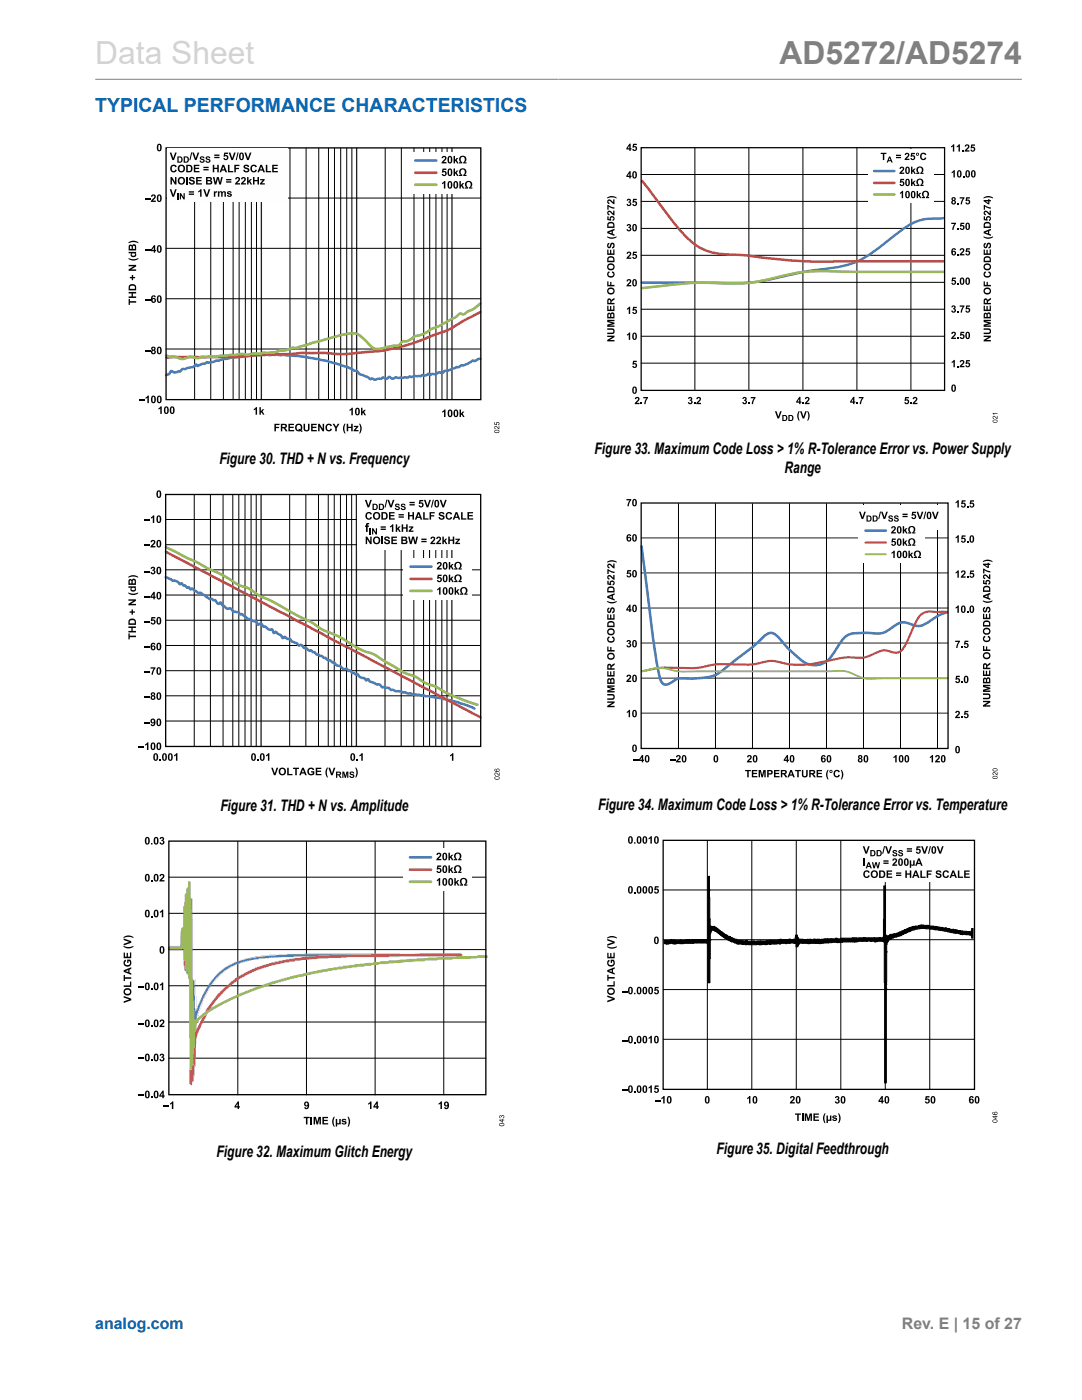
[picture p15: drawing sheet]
<svg xmlns="http://www.w3.org/2000/svg" width="216mm" height="279mm" viewBox="0 0 216 279" stroke-linecap="round" stroke-linejoin="round" font-family="sans-serif">
<defs><g id="words">
<text font-size="6.3" fill="#d3d3d3" x="19" y="12.7">Data Sheet</text>
<text font-size="6.3" fill="#808080" x="155.5" y="12.7">AD5272/AD5274</text>
<text font-size="3.9" fill="#0067b8" x="19" y="22.3">TYPICAL PERFORMANCE CHARACTERISTICS</text>
<g font-size="3.2">
<text x="43.8" y="92.7">Figure 30. THD + N vs. Frequency</text>
<text x="118.6" y="90.6">Figure 33. Maximum Code Loss &gt; 1% R-Tolerance Error vs. Power Supply</text>
<text x="156.5" y="94.4">Range</text>
<text x="44" y="161.8">Figure 31. THD + N vs. Amplitude</text>
<text x="119.3" y="161.7">Figure 34. Maximum Code Loss &gt; 1% R-Tolerance Error vs. Temperature</text>
<text x="43.2" y="231">Figure 32. Maximum Glitch Energy</text>
<text x="143" y="230.3">Figure 35. Digital Feedthrough</text>
</g>
<text font-size="3.2" fill="#0067b8" x="19" y="265.3">analog.com</text>
<text font-size="3.2" fill="#808080" x="180" y="265.3">Rev. E | 15 of 27</text>
</g></defs>
<path d="M19 15.8h184.9" fill="none" stroke="#808080" stroke-width=".2"/>
<path d="M52.2 29.5v50.3M71.2 29.5v50.3M90.2 29.5v50.3" fill="none" stroke="#231f20" stroke-width=".26"/>
<g fill="none" stroke="#000100" stroke-width=".2">
<path d="M38.8 29.5v50.3M42.1 29.5v50.3M44.6 29.5v50.3M46.5 29.5v50.3M47.7 29.5v50.3M49 29.5v50.3M50.2 29.5v50.3M51.2 29.5v50.3M57.9 29.5v50.3M61.1 29.5v50.3M63.6 29.5v50.3M65.5 29.5v50.3"/>
<path d="M66.7 29.5v50.3M68 29.5v50.3M69.2 29.5v50.3M70.2 29.5v50.3M76.9 29.5v50.3M80.1 29.5v50.3M82.6 29.5v50.3M84.5 29.5v50.3M85.7 29.5v50.3M87 29.5v50.3M88.2 29.5v50.3M89.2 29.5v50.3"/>
</g>
<g fill="#000">
<path d="M28.9 39.7h1.1v.2h-1.1zM28.9 49.8h1.1v.2h-1.1zM28.9 59.8h1.1v.2h-1.1zM30.3 38.9a.51 .51 0 0 1 .7 .2 .51 .51 0 0 1-.2 .7l-.3 .2h.6v.3h-1l.2-.4a.71 .71 0 0 0 .5-.8l-.7 .1zM28.9 70h1.1v.2h-1.1zM27.7 79.8h1.2v.2h-1.2zM29 79.3l.5-.4h.2v1.6h-.3v-1.1l-.4 .2zM31.6 81.5l.4-.4h.3v1.5h-.3v-1.1l-.4 .2z"/>
<path d="M31.4 28.8a.52 .52 0 0 1 .7 0 .52 .52 0 0 1 .2 .6 .54 .54 0 0 1-.5 .8 .54 .54 0 0 1-.5-.8zM31.7 28.9l-.1 .2a.66 .66 0 0 0 .2 .9 .75 .75 0 0 0-.1-1.1z"/>
<path d="M31.4 38.9a.52 .52 0 0 1 .7 0 .52 .52 0 0 1 .2 .7 .54 .54 0 0 1-.5 .7 .54 .54 0 0 1-.5-.7zM31.7 39.1l-.1 .1a.66 .66 0 0 0 .2 .9 .75 .75 0 0 0-.1-1.1z"/>
<path d="M30.7 48.9h.3v1h.1l-.1 .5h-.3v-.3h-.6v-.2zM30.7 49.4l-.4 .5h.4z"/>
<path d="M30.3 59.1l.5-.1 .3 .3-.5-.1-.2 .4a.49 .49 0 0 1 .7 .3 .49 .49 0 0 1-.5 .6 .49 .49 0 0 1-.5-.6zM30.4 60a.25 .25 0 0 0 .5 0 .25 .25 0 0 0-.5 0z"/>
<path d="M31.4 49.1a.52 .52 0 0 1 .7-.1 .52 .52 0 0 1 .2 .7 .54 .54 0 0 1-.5 .8 .54 .54 0 0 1-.5-.8zM31.7 49.2l-.1 .1a.66 .66 0 0 0 .2 .9 .75 .75 0 0 0-.1-1z"/>
<path d="M31.4 59.1a.52 .52 0 0 1 .7-.1 .52 .52 0 0 1 .2 .7 .54 .54 0 0 1-.5 .8 .54 .54 0 0 1-.5-.8zM31.7 59.2l-.1 .1a.66 .66 0 0 0 .2 .9 .75 .75 0 0 0-.1-1z"/>
<path d="M30.3 69.3a.42 .42 0 0 1 .6-.1 .42 .42 0 0 1-.1 .7 .45 .45 0 0 1 .2 .7 .45 .45 0 0 1-.7 0 .45 .45 0 0 1 .1-.7l-.2-.2zM30.4 70.2a.25 .25 0 0 0 .5 0 .25 .25 0 0 0-.5 0zM30.4 69.6a.2 .2 0 0 0 .4 0 .2 .2 0 0 0-.4 0z"/>
<path d="M30.3 79.1a.52 .52 0 0 1 .6 0 .52 .52 0 0 1 .2 .6 .54 .54 0 0 1-.5 .8 .54 .54 0 0 1-.5-.8zM30.5 79.2v.1a.66 .66 0 0 0 .1 .9 .75 .75 0 0 0 0-1z"/>
<path d="M31.4 79.1a.52 .52 0 0 1 .7 0 .52 .52 0 0 1 .2 .6 .54 .54 0 0 1-.5 .8 .54 .54 0 0 1-.5-.8zM31.7 79.2l-.1 .1a.66 .66 0 0 0 .2 .9 .75 .75 0 0 0-.1-1z"/>
<path d="M31.4 69.3a.52 .52 0 0 1 .7 0 .52 .52 0 0 1 .2 .6 .54 .54 0 0 1-.5 .8 .54 .54 0 0 1-.5-.8zM31.7 69.4l-.1 .2a.66 .66 0 0 0 .2 .9 .75 .75 0 0 0-.1-1.1z"/>
<path d="M32.9 81.3a.52 .52 0 0 1 .6-.1 .52 .52 0 0 1 .2 .7 .54 .54 0 0 1-.5 .7 .54 .54 0 0 1-.5-.7zM33.1 81.4l-.1 .1a.66 .66 0 0 0 .2 .9 .75 .75 0 0 0-.1-1.1z"/>
<path d="M34 81.3a.52 .52 0 0 1 .7-.1 .52 .52 0 0 1 .1 .7 .54 .54 0 0 1-.4 .7 .54 .54 0 0 1-.5-.7zM34.3 81.4l-.1 .1a.66 .66 0 0 0 .2 .9 .75 .75 0 0 0-.1-1.1z"/>
</g>
<path d="M33.1 39.5h62.9M33.1 59.6h62.9M33.1 49.6h62.9M33.1 69.7h62.9" fill="none" stroke="#000" stroke-width=".2"/>
<path d="M81.5 30.3h13.6v8.4h-13.6z" fill="#fff"/>
<g fill="#000">
<path d="M88.3 33.6h.8v.3h-.6v.3a.5 .5 0 0 1 .6 .3 .5 .5 0 0 1-.4 .6 .5 .5 0 0 1-.6-.4h.3l.1 .2a.26 .26 0 0 0 .3-.3 .26 .26 0 0 0-.4-.1l-.2-.1zM88.2 36.5l.4-.4h.3v1.5h-.3v-1l-.4 .2zM88.3 31.2a.51 .51 0 0 1 .7 .2 .51 .51 0 0 1-.2 .7l-.3 .2h.6v.3h-1l.2-.4a.71 .71 0 0 0 .5-.8l-.7 .2zM90.5 31.1h.3v.8l.3-.4h.4l-.4 .4 .4 .7h-.3l-.3-.5-.1 .5h-.3zM90.5 33.6h.3v.8l.3-.4h.4l-.4 .4 .4 .7h-.3l-.3-.5-.1 .5h-.3zM91.7 36.1h.3v.8l.3-.4h.3l-.3 .4 .4 .7h-.3l-.3-.5-.1 .5h-.3zM91.8 31.3a.73 .73 0 0 1 1.1 0 .73 .73 0 0 1-.2 1.1h.4v.2h-.7v-.2a.54 .54 0 0 0 .3-.7 .54 .54 0 0 0-.5-.4 .61 .61 0 0 0 0 1.1v.2h-.6v-.2h.4a.69 .69 0 0 1-.2-1.1zM91.8 33.8a.73 .73 0 0 1 1.1 0 .73 .73 0 0 1-.2 1.1h.4v.2h-.7v-.2a.54 .54 0 0 0 .3-.6 .54 .54 0 0 0-.5-.5 .61 .61 0 0 0 0 1.1v.2h-.6v-.2h.4a.69 .69 0 0 1-.2-1.1zM93 36.3a.73 .73 0 0 1 1.1 0 .73 .73 0 0 1-.3 1.1h.5v.2h-.7v-.2a.54 .54 0 0 0 .3-.6 .54 .54 0 0 0-.6-.4 .62 .62 0 0 0 .1 1v.2h-.6v-.2h.4a.69 .69 0 0 1-.2-1.1zM26.3 54.9h.3v.4h.4v.2h-.4v.4h-.3v-.4h-.4v-.2h.4zM25.7 58.3h1.5v.3h-.7v.6h.7v.3h-1.5v-.3h.6v-.6h-.6zM25.7 52.9h1.5v.3l-1 .6h1v.3h-1.5v-.3l1-.7h-1z"/>
<path d="M25.6 51.5l1 .2 1-.2-.2 .3a1.65 1.65 0 0 1-1.8-.1zM25.6 48.4l.7-.3 .5-.1 .8 .4v.2l-1-.3-1 .3zM25.7 59.7h.2v.4h1.3v.3h-1.3v.4h-.2zM50.6 81.6l.5-.3h.2v1.5h-.3v-1.1l-.4 .2zM51.8 81.3h.3v.8l.3-.4h.3l-.3 .4 .4 .7h-.3l-.3-.5-.1 .5h-.3zM54.8 84.6h1v.2h-.7v.4h.6v.2h-.6v.7h-.3zM57.5 84.6h1.2v.2h-.9v.4h.8v.2h-.8v.4h.9v.3h-1.2zM60.6 84.6h.3v.8a.32 .32 0 0 0 .3 .4 .32 .32 0 0 0 .3-.4v-.8h.3v.8a.61 .61 0 0 1-.6 .7 .61 .61 0 0 1-.6-.7zM62.1 84.6h1.1v.2h-.8v.4h.7v.2h-.7v.4h.8v.3h-1.1zM63.5 84.6h.3l.6 1v-1h.3v1.5h-.3l-.6-1v1h-.3zM65.1 84.8a.66 .66 0 0 1 1.1 .2l-.3 .1-.1-.2a.46 .46 0 0 0-.6 .4 .46 .46 0 0 0 .6 .5l.1-.3 .3 .1a.71 .71 0 0 1-1 .4 .71 .71 0 0 1-.2-1.1zM66.3 84.6h.4l.4 .6 .3-.6h.4l-.6 .8v.7h-.3v-.7z"/>
<path d="M68.8 84.5h.2l-.3 1 .3 1-.3-.1a1.65 1.65 0 0 1 .1-1.9zM69.2 84.6h.3v.6h.6v-.6h.3v1.5h-.3v-.7h-.6v.7h-.3zM69.7 81.8l.5-.4h.2v1.5h-.3v-1.1l-.4 .2zM70.6 85h.9v.2l-.6 .6h.6v.3h-.9v-.3l.5-.6h-.5zM71.6 84.5h.2l.4 .8-.1 .7-.2 .5h-.2l.2-1zM72 81.4h.3v.8l.4-.4h.3l-.4 .4 .4 .7h-.3l-.2-.5-.2 .5h-.3zM88.2 82.1l.5-.4h.2v1.5h-.3v-1.1l-.4 .3zM91.7 81.7h.3v.8l.3-.4h.4l-.4 .4 .4 .7h-.3l-.3-.5-.1 .5h-.3z"/>
<path d="M89.4 31.3a.52 .52 0 0 1 .7-.1 .52 .52 0 0 1 .2 .7 .54 .54 0 0 1-.5 .7 .54 .54 0 0 1-.5-.7zM89.7 31.4l-.1 .1a.66 .66 0 0 0 .2 .9 .75 .75 0 0 0-.1-1z"/>
<path d="M89.4 33.8a.52 .52 0 0 1 .7-.1 .52 .52 0 0 1 .2 .7 .54 .54 0 0 1-.5 .7 .54 .54 0 0 1-.5-.7zM89.7 33.9l-.1 .1a.66 .66 0 0 0 .2 .9 .75 .75 0 0 0-.1-1z"/>
<path d="M89.4 36.3a.52 .52 0 0 1 .7-.1 .52 .52 0 0 1 .2 .7 .54 .54 0 0 1-.5 .8 .54 .54 0 0 1-.5-.8zM89.7 36.4l-.1 .1a.66 .66 0 0 0 .2 .9 .75 .75 0 0 0-.1-1z"/>
<path d="M90.6 36.3a.52 .52 0 0 1 .7-.1 .52 .52 0 0 1 .1 .7 .54 .54 0 0 1-.5 .8 .54 .54 0 0 1-.4-.8zM90.8 36.4v.1a.66 .66 0 0 0 .1 .9 .76 .76 0 0 0 0-1z"/>
<path d="M25.8 56.9a.78 .78 0 0 1 .9-.2 .78 .78 0 0 1 .5 .7v.6h-1.5v-.8zM26 57.1l-.1 .5h1a.53 .53 0 0 0-.2-.6 .53 .53 0 0 0-.7 .1z"/>
<path d="M25.8 48.9l.3-.1 .3 .2a.46 .46 0 0 1 .6-.2 .46 .46 0 0 1 .2 .7v.5h-1.5zM26 49.1l-.1 .6h.4l-.1-.5zM26.6 49.1l-.1 .6h.4v-.6z"/>
<path d="M25.7 50.3h1.5v.2h-.2a.5 .5 0 0 1 0 .7 .5 .5 0 0 1-.7 0 .5 .5 0 0 1-.1-.6h-.5zM26.4 50.6a.29 .29 0 0 0 .2 .4 .29 .29 0 0 0 .3-.4z"/>
<path d="M56 84.6h.7a.44 .44 0 0 1 .5 .3 .44 .44 0 0 1-.3 .5l.5 .7h-.4l-.4-.6h-.2l-.1 .6h-.3zM56.3 84.8v.4h.4a.19 .19 0 0 0 .2-.2 .19 .19 0 0 0-.2-.2z"/>
<path d="M59.1 84.7a.78 .78 0 0 1 1.1 .1 .78 .78 0 0 1-.1 1.1l.3 .1-.1 .2-.4-.2a.78 .78 0 0 1-.9-.2 .78 .78 0 0 1 .1-1.1zM59.3 84.9a.51 .51 0 0 0-.1 .6 .51 .51 0 0 0 .5 .3l-.2-.1 .1-.1 .3 .1a.49 .49 0 0 0 .1-.7 .49 .49 0 0 0-.7-.1z"/>
<path d="M71 81.5a.52 .52 0 0 1 .6 0 .52 .52 0 0 1 .2 .6 .54 .54 0 0 1-.5 .8 .54 .54 0 0 1-.5-.8zM71.2 81.6v.2a.66 .66 0 0 0 .1 .9 .77 .77 0 0 0 0-1.1z"/>
<path d="M89.5 81.9a.52 .52 0 0 1 .6-.1 .52 .52 0 0 1 .2 .7 .54 .54 0 0 1-.5 .8 .54 .54 0 0 1-.5-.8zM89.7 82l-.1 .1a.66 .66 0 0 0 .2 .9 .77 .77 0 0 0 0-1z"/>
<path d="M90.6 81.9a.52 .52 0 0 1 .7-.1 .52 .52 0 0 1 .2 .7 .54 .54 0 0 1-.5 .8 .54 .54 0 0 1-.5-.8zM90.9 82l-.1 .1a.66 .66 0 0 0 .2 .9 .75 .75 0 0 0-.1-1z"/>
</g>
<path d="M82.9 32h4.2" fill="none" stroke="#487bbb" stroke-width=".52"/>
<path d="M82.9 34.5h4.2" fill="none" stroke="#be4b48" stroke-width=".52"/>
<path d="M82.9 36.9h4.2" fill="none" stroke="#94b45a" stroke-width=".52"/>
<path d="M95.9 71.6h-.3a1.59 1.59 0 0 1-1.4 .4l-1 .6-.8 .3h-.3l-.6 .4-.3-.1-1.9 .8h-.5l-.6 .4a1 1 0 0 0-1.3 .3l-.7-.1-.4 .3-.3-.3a1.05 1.05 0 0 1-1.2 .2 .6 .6 0 0 1-.8 .3l-.8-.1-.6 .3-.3-.2-.5 .2-1.6 .1a1.72 1.72 0 0 0-1.4 .2l-.6-.4a.76 .76 0 0 1-1.3 .1l-.3 .3h-.6a1 1 0 0 1-1.3-.1l-.3 .2-.6-.5-1-.4a1.29 1.29 0 0 1-1.1-.7l-.4-.1-1.6-.8-4.1-1.2-5.6-1-2.8-.2h-5.4l-4 .5-.4-.1-.3 .2h-.4l-1.5 .2-2.1 .6-1 .2-.3-.1-.3 .3h-.6l-1 .5-.3-.4-.1 .1a2.99 2.99 0 0 1-1.8 .7l-.3 .2-.5-.1-.4 .5-.5 .1a.98 .98 0 0 1-1.3-.1l-.2 .1a.94 .94 0 0 1-.9 .7" fill="none" stroke="#4a7ebb" stroke-width=".51"/>
<path d="M95.8 62.3l-2.6 1.3a26.3 26.3 0 0 1-5.9 3l-1.3 .5a38.9 38.9 0 0 1-14.7 3.3 23.8 23.8 0 0 1-6.9 0h-4.5l-1.6 .2-7 .3a99.1 99.1 0 0 1-12.6 .3l-5.5 .1" fill="none" stroke="#be4b48" stroke-width=".51"/>
<path d="M95.9 60.6l-1.5 1.1-1 .4-.4 .3a.67 .67 0 0 1-1 .2h-.2l-.8 .7-3.9 2a4.7 4.7 0 0 0-2.1 1.1l-.9 .4a3.7 3.7 0 0 0-2.1 .9l-1.1 .4a1.56 1.56 0 0 0-1.4 .8l-2.7 .5a2.49 2.49 0 0 1-3.4-.9l-.6-.7a3.2 3.2 0 0 0-3.9-1.1l-6.5 1.7-3.3 1a3.8 3.8 0 0 0-2.2 .5l-1.1 .1-.8 .3-2.2 .1a3.8 3.8 0 0 1-2.1 .1 4 4 0 0 1-2.5 .1l-5.4 .6h-2.5a2.4 2.4 0 0 1-2.2 0h-.2a2.8 2.8 0 0 1-3 0h-1.1l-.6-.3" fill="none" stroke="#98b954" stroke-width=".51"/>
<path d="M33.1 29.5h62.8v50.3h-62.8z" fill="none" stroke="#000" stroke-width=".26"/>
<path d="M33.3 29.7h24v10.7h-24z" fill="#fefefe"/>
<g fill="#000">
<path d="M34 35.3h.3l.6 1v-1h.3v1.5h-.3l-.6-.9v.9h-.3zM33.9 30.4h.3l.4 1.2 .3-1.2h.4l-.6 1.5h-.3zM33.9 37.8h.3l.4 1.1 .3-1.1h.4l-.6 1.5h-.3zM34.2 33.1a.66 .66 0 0 1 1.1 .2l-.3 .1-.1-.2a.46 .46 0 0 0-.6 .4 .46 .46 0 0 0 .5 .5l.2-.3 .3 .1a.71 .71 0 0 1-1.1 .4 .71 .71 0 0 1-.2-1.1zM35.4 38.5h.2v1.3h-.2zM35.9 38.5h.2l.5 .9v-.9h.3v1.3h-.3l-.5-.8v.8h-.2zM37.1 35.3h.4v1.5h-.4zM37.9 35.4a.61 .61 0 0 1 .9 .4h-.3a.24 .24 0 0 0-.2-.3 .24 .24 0 0 0-.2 .3 .72 .72 0 0 1 .8 .7 .65 .65 0 0 1-.7 .3 .65 .65 0 0 1-.5-.5h.3a.28 .28 0 0 0 .3 .3 .28 .28 0 0 0 .2-.3 .66 .66 0 0 1-.7-.8zM38.1 30.4h.3l-.4 1.6h-.2zM38.7 32.9h1.1v.2h-.8v.4h.7v.2h-.7v.4h.8v.3h-1.1zM38.4 30.4h.3l.4 1.2 .3-1.2h.4l-.6 1.5h-.3zM39.1 35.3h1.1v.3h-.8v.3h.8v.3h-.8v.4h.9v.2h-1.2z"/>
<path d="M40 31.3l.5-.1 .3 .4h-.3a.2 .2 0 0 0-.2-.2 .2 .2 0 0 0-.2 .2 .51 .51 0 0 1 .6 .2 .51 .51 0 0 1 0 .6l-.4 .1a.45 .45 0 0 1-.5-.4l.3-.1a.24 .24 0 0 0 .2 .3 .24 .24 0 0 0 .2-.3 .47 .47 0 0 1-.5-.2 .47 .47 0 0 1 0-.5zM39.6 38.1l.4-.3h.2v1.5h-.3v-1.1l-.3 .2zM41.1 31.3l.6-.1 .3 .4h-.3a.2 .2 0 0 0-.2-.2 .2 .2 0 0 0-.2 .2 .51 .51 0 0 1 .6 .2 .51 .51 0 0 1 0 .6l-.4 .1a.45 .45 0 0 1-.5-.4l.2-.1a.24 .24 0 0 0 .3 .3 .24 .24 0 0 0 .2-.3 .47 .47 0 0 1-.5-.2 .47 .47 0 0 1-.1-.5zM40.6 37.8h.3l.4 1.1 .3-1.1h.4l-.6 1.5h-.3zM42.5 32.9h.3v.6h.5v-.6h.4v1.5h-.4v-.7h-.5v.7h-.3zM42.5 35.3h.3l.2 1.1 .3-1.1h.3l.3 1.1 .2-1.1h.3l-.3 1.5h-.3l-.3-1.1-.3 1.1h-.4zM42.7 38.2h.2v.1l.2-.1h.3l-.1 .3-.3 .1v.7h-.3zM43.5 38.2h.2v.1l.4-.1a.38 .38 0 0 0 .6 0l.3 .1 .1 1h-.3v-.8a.18 .18 0 0 0-.2-.1 .18 .18 0 0 0-.2 .2v.7h-.3v-.9a.25 .25 0 0 0-.3 .1 .25 .25 0 0 0 0 .2v.6h-.3zM44.7 30.5h.8v.2h-.5l-.1 .3a.5 .5 0 0 1 .6 .3 .5 .5 0 0 1-.3 .7 .5 .5 0 0 1-.6-.4l.2-.1 .1 .2a.26 .26 0 0 0 .4-.3 .26 .26 0 0 0-.5-.1l-.2-.1zM45.4 38.2h.5l.3 .2h-.4l-.2 .1a.52 .52 0 0 1 .5 .7l-.5 .1-.3-.3 .2-.1 .3 .2 .2-.2a.49 .49 0 0 1-.6-.7zM45.5 32.9h.3v1.2h.7v.3h-1zM45.6 30.4h.4l.3 1.2 .4-1.2h.3l-.5 1.5h-.3z"/>
<path d="M46.8 32.9h1v.2h-.7v.4h.6v.3h-.6v.6h-.3zM47.4 30.4h.2l-.4 1.6h-.2zM47.1 35.4a.51 .51 0 0 1 .7 .2 .51 .51 0 0 1-.2 .7l-.3 .3h.6v.2h-1l.2-.4a.71 .71 0 0 0 .5-.8l-.7 .2zM48.7 33a.61 .61 0 0 1 1 .3h-.3a.24 .24 0 0 0-.2-.2 .24 .24 0 0 0-.3 .2 .72 .72 0 0 1 .8 .8 .65 .65 0 0 1-.6 .3 .65 .65 0 0 1-.6-.5h.3a.28 .28 0 0 0 .3 .3 .28 .28 0 0 0 .3-.4 .66 .66 0 0 1-.7-.7zM48.2 35.4a.51 .51 0 0 1 .8 .2 .51 .51 0 0 1-.3 .7l-.2 .3h.6v.2h-1.1l.2-.4a.71 .71 0 0 0 .5-.8l-.6 .2zM49.3 35.3h.3v.8l.3-.4h.4l-.4 .4 .4 .7h-.3l-.3-.5-.1 .5h-.3zM48.8 30.4h.3l.4 1.2 .3-1.2h.4l-.6 1.5h-.3zM50.5 35.3h.3v.6h.6v-.6h.3v1.5h-.3v-.6h-.6v.6h-.3zM50.1 33.1a.66 .66 0 0 1 1.2 .2l-.3 .1-.2-.2a.46 .46 0 0 0-.5 .4 .46 .46 0 0 0 .5 .5l.2-.3 .3 .1a.71 .71 0 0 1-1.1 .4 .71 .71 0 0 1-.2-1.1zM51.9 35.7h.9v.2l-.6 .7h.6v.2h-.9v-.2l.5-.6h-.5zM53 32.9h.3v1.2h.8v.3h-1.1zM54.3 32.9h1.1v.2h-.8v.4h.8v.2h-.8v.4h.8v.3h-1.1z"/>
<path d="M98.6 84.3h.2v.4h.2a.33 .33 0 0 1 .2-.5 .33 .33 0 0 1 .4 .3 .33 .33 0 0 1-.2 .4v-.2a.21 .21 0 0 0 0-.3 .21 .21 0 0 0-.3 0 .21 .21 0 0 0 .1 .3v.2l-.6-.1zM98.7 85.1a.65 .65 0 0 1 .8 .4v-.5h.1v.7l-.2-.1a.44 .44 0 0 0-.7-.3l.2 .3-.3-.1zM28.8 108.6h1.1v.2h-1.1zM28.8 114h1.1v.2h-1.1zM28.8 103.7h1.1v.2h-1.1zM28.8 119h1.1v.2h-1.1zM30.2 113.2a.4 .4 0 0 1 .6 0 .4 .4 0 0 1-.1 .6 .47 .47 0 0 1 0 .8 .47 .47 0 0 1-.7-.4h.3a.23 .23 0 0 0 .3 .1 .23 .23 0 0 0 .1-.3 .23 .23 0 0 0-.3-.1v-.2a.19 .19 0 0 0 .3-.1 .19 .19 0 0 0-.2-.3 .19 .19 0 0 0-.2 .2h-.2zM30.1 103.2l.4-.3h.3v1.5h-.3v-1.1l-.4 .2zM30.2 107.9a.51 .51 0 0 1 .8 .1 .51 .51 0 0 1-.3 .7l-.3 .3h.6v.3h-1l.2-.4a.71 .71 0 0 0 .5-.9l-.7 .2zM28.8 124h1.1v.2h-1.1zM28.8 129.1h1.1v.2h-1.1zM28.8 134h1.1v.2h-1.1z"/>
<path d="M28.8 139h1.1v.2h-1.1zM30 133.2h1l-.5 1.5h-.3l.1-.3 .4-1h-.7zM30.2 123.1h.8v.3h-.6v.3a.51 .51 0 0 1 .6 .3 .51 .51 0 0 1-.4 .6 .51 .51 0 0 1-.6-.4h.3l.1 .2a.26 .26 0 0 0 .4-.3 .26 .26 0 0 0-.5-.1l-.2-.1zM27.6 149h1.2v.2h-1.2zM28.8 144.2h1.1v.3h-1.1zM29 148.5l.4-.3h.2v1.5h-.3v-1.1l-.3 .2zM31.8 151.5h.3v.3h-.3zM34.7 150.7l.5-.4h.2v1.5h-.3v-1.1l-.4 .3zM51.3 151.5h.3v.3h-.3zM53.1 150.7l.4-.4h.2v1.5h-.2v-1.1l-.4 .3zM71.1 151.5h.3v.3h-.3zM71.7 150.7l.4-.4h.3v1.5h-.3v-1.1l-.4 .3z"/>
<path d="M89.8 150.7l.4-.4h.3v1.5h-.3v-1.1l-.4 .3z"/>
<path d="M35.4 31.2h.4a.63 .63 0 0 1 .6 .6 .63 .63 0 0 1-.5 .7h-.5zM35.6 31.4v.9a.43 .43 0 0 0 .6-.5 .43 .43 0 0 0-.6-.4z"/>
<path d="M35.5 33.6a.76 .76 0 0 1 1.5 0 .76 .76 0 0 1-1.5 0zM35.9 33.3a.47 .47 0 0 0 0 .7 .47 .47 0 0 0 .7-.1v-.3a.42 .42 0 0 0-.2-.4 .42 .42 0 0 0-.5 .1z"/>
<path d="M35.5 36.1a.76 .76 0 0 1 1.5 0 .76 .76 0 0 1-1.5 0zM35.9 35.7a.47 .47 0 0 0 0 .7 .47 .47 0 0 0 .7-.1v-.2a.42 .42 0 0 0-.2-.5 .42 .42 0 0 0-.5 .1z"/>
<path d="M36.6 31.2h.5a.63 .63 0 0 1 .6 .6 .63 .63 0 0 1-.6 .7h-.5zM36.9 31.4v.9a.43 .43 0 0 0 .5-.5 .43 .43 0 0 0-.5-.4z"/>
<path d="M37.2 32.9h.5a.75 .75 0 0 1 .7 .7 .75 .75 0 0 1-.7 .8h-.5zM37.5 33.1v1a.51 .51 0 0 0 .6-.5 .51 .51 0 0 0-.6-.5z"/>
<path d="M37.7 38.2h1v.2h-1zM37.7 38.6h1v.3h-1z"/>
<path d="M40.6 33.3h1v.3h-1zM40.6 33.7h1v.3h-1z"/>
<path d="M41.1 35.3h.6a.4 .4 0 0 1 .5 .2 .4 .4 0 0 1-.1 .5 .46 .46 0 0 1 .2 .7 .46 .46 0 0 1-.7 .1h-.5zM41.4 35.6v.3h.4a.18 .18 0 0 0 .2-.1 .18 .18 0 0 0-.2-.2zM41.4 36.2v.4l.6-.1a.2 .2 0 0 0 0-.2 .2 .2 0 0 0-.2-.1z"/>
<path d="M42.8 30.8h1v.3h-1zM42.8 31.3h1v.3h-1z"/>
<path d="M45.1 35.7h1.1v.3h-1.1zM45.1 36.2h1.1v.2h-1.1z"/>
<path d="M44.4 32.9h.3l.6 1.5h-.3l-.1-.4h-.6l-.2 .4h-.3zM44.5 33.2l-.2 .6h.5z"/>
<path d="M47.8 30.6a.52 .52 0 0 1 .7-.1 .52 .52 0 0 1 .2 .7 .54 .54 0 0 1-.5 .8 .54 .54 0 0 1-.5-.8zM48.1 30.7l-.1 .1a.66 .66 0 0 0 .2 .9 .76 .76 0 0 0-.1-1z"/>
<path d="M52 32.9h.3l.6 1.5h-.4l-.1-.4h-.6l-.1 .4h-.3zM52.1 33.2l-.2 .6h.4z"/>
<path d="M31.4 98a.52 .52 0 0 1 .6 0 .52 .52 0 0 1 .2 .6 .54 .54 0 0 1-.5 .8 .54 .54 0 0 1-.5-.8zM31.6 98.1l-.1 .1a.66 .66 0 0 0 .2 .9 .75 .75 0 0 0-.1-1z"/>
<path d="M98.7 85.9l.2-.1a.39 .39 0 0 1 .6 0 .39 .39 0 0 1-.1 .6 .45 .45 0 0 1-.5 0 .45 .45 0 0 1-.2-.4zM98.8 86h-.1a.41 .41 0 0 0 .4 .3 .41 .41 0 0 0 .4-.3z"/>
<path d="M30.6 118.1h.3v1h.2l-.2 .5h-.3v-.3h-.6v-.2zM30.6 118.6l-.3 .5h.3z"/>
<path d="M31.4 107.9a.52 .52 0 0 1 .6 0 .52 .52 0 0 1 .2 .6 .54 .54 0 0 1-.5 .8 .54 .54 0 0 1-.5-.8zM31.6 108l-.1 .1a.66 .66 0 0 0 .2 .9 .75 .75 0 0 0-.1-1z"/>
<path d="M31.4 113.3a.52 .52 0 0 1 .6-.1 .52 .52 0 0 1 .2 .7 .54 .54 0 0 1-.5 .7 .54 .54 0 0 1-.5-.7zM31.6 113.4l-.1 .1a.66 .66 0 0 0 .2 .9 .75 .75 0 0 0-.1-1.1z"/>
<path d="M31.4 103a.52 .52 0 0 1 .6 0 .52 .52 0 0 1 .2 .6 .54 .54 0 0 1-.5 .8 .54 .54 0 0 1-.5-.8zM31.6 103.1l-.1 .1a.66 .66 0 0 0 .2 .9 .75 .75 0 0 0-.1-1z"/>
<path d="M31.4 118.3a.52 .52 0 0 1 .6-.1 .52 .52 0 0 1 .2 .7 .54 .54 0 0 1-.5 .7 .54 .54 0 0 1-.5-.7zM31.6 118.4l-.1 .1a.66 .66 0 0 0 .2 .9 .75 .75 0 0 0-.1-1z"/>
<path d="M30.2 138.3a.42 .42 0 0 1 .6-.1 .42 .42 0 0 1 0 .7 .45 .45 0 0 1 .1 .6 .45 .45 0 0 1-.7 0 .45 .45 0 0 1 .1-.6l-.2-.3zM30.3 139.2a.25 .25 0 0 0 .5 0 .25 .25 0 0 0-.5 0zM30.3 138.6a.2 .2 0 0 0 .4 0 .2 .2 0 0 0-.4 0z"/>
<path d="M30.2 128.4l.5-.1 .3 .3-.5-.1-.2 .4a.48 .48 0 0 1 .7 .2 .48 .48 0 0 1-.3 .7 .48 .48 0 0 1-.6-.3v-.7zM30.4 129.3a.25 .25 0 0 0 .5 0 .25 .25 0 0 0-.5 0z"/>
<path d="M31.4 123.3a.52 .52 0 0 1 .6-.1 .52 .52 0 0 1 .2 .7 .54 .54 0 0 1-.5 .8 .54 .54 0 0 1-.5-.8zM31.6 123.4l-.1 .1a.66 .66 0 0 0 .2 .9 .75 .75 0 0 0-.1-1z"/>
<path d="M31.4 128.4a.52 .52 0 0 1 .6 0 .52 .52 0 0 1 .2 .6 .54 .54 0 0 1-.5 .8 .54 .54 0 0 1-.5-.8zM31.6 128.5l-.1 .1a.66 .66 0 0 0 .2 1 .75 .75 0 0 0-.1-1.1z"/>
<path d="M31.4 133.3a.52 .52 0 0 1 .6 0 .52 .52 0 0 1 .2 .6 .54 .54 0 0 1-.5 .8 .54 .54 0 0 1-.5-.8zM31.6 133.4l-.1 .1a.66 .66 0 0 0 .2 .9 .75 .75 0 0 0-.1-1z"/>
<path d="M31.4 138.3a.52 .52 0 0 1 .6 0 .52 .52 0 0 1 .2 .6 .54 .54 0 0 1-.5 .8 .54 .54 0 0 1-.5-.8zM31.6 138.4l-.1 .1a.66 .66 0 0 0 .2 .9 .75 .75 0 0 0-.1-1z"/>
<path d="M30.2 143.5a.62 .62 0 0 1 .7 .1 .62 .62 0 0 1 .1 .8 .49 .49 0 0 1-.4 .5 .49 .49 0 0 1-.6-.3l.6 .1 .1-.4a.46 .46 0 0 1-.6-.1 .46 .46 0 0 1 .1-.7zM30.2 143.9a.25 .25 0 0 0 .5 0 .25 .25 0 0 0-.5 0z"/>
<path d="M30.2 148.3a.52 .52 0 0 1 .7 0 .52 .52 0 0 1 .1 .6 .54 .54 0 0 1-.5 .8 .54 .54 0 0 1-.5-.8zM30.4 148.4v.2a.66 .66 0 0 0 .1 .9 .75 .75 0 0 0 0-1.1z"/>
<path d="M30.7 150.5a.52 .52 0 0 1 .7-.1 .52 .52 0 0 1 .2 .7 .54 .54 0 0 1-.5 .8 .54 .54 0 0 1-.5-.8zM31 150.6l-.1 .1a.66 .66 0 0 0 .2 .9 .75 .75 0 0 0-.1-1z"/>
<path d="M31.4 148.3a.52 .52 0 0 1 .6 0 .52 .52 0 0 1 .2 .6 .54 .54 0 0 1-.5 .8 .54 .54 0 0 1-.5-.8zM31.6 148.4l-.1 .2a.66 .66 0 0 0 .2 .9 .75 .75 0 0 0-.1-1.1z"/>
<path d="M31.4 143.5a.52 .52 0 0 1 .6 0 .52 .52 0 0 1 .2 .7 .54 .54 0 0 1-.5 .7 .54 .54 0 0 1-.5-.7zM31.6 143.7l-.1 .1a.66 .66 0 0 0 .2 .9 .75 .75 0 0 0-.1-1.1z"/>
<path d="M32.5 150.5a.52 .52 0 0 1 .7-.1 .52 .52 0 0 1 .1 .7 .54 .54 0 0 1-.5 .8 .54 .54 0 0 1-.5-.8zM32.7 150.6v.1a.66 .66 0 0 0 .1 .9 .75 .75 0 0 0 0-1z"/>
<path d="M33.6 150.5a.52 .52 0 0 1 .7-.1 .52 .52 0 0 1 .2 .7 .54 .54 0 0 1-.5 .8 .54 .54 0 0 1-.5-.8zM33.9 150.6l-.1 .1a.66 .66 0 0 0 .2 .9 .75 .75 0 0 0-.1-1z"/>
<path d="M50.2 150.5a.52 .52 0 0 1 .7-.1 .52 .52 0 0 1 .2 .7 .54 .54 0 0 1-.5 .8 .54 .54 0 0 1-.5-.8zM50.5 150.6l-.1 .1a.66 .66 0 0 0 .2 .9 .75 .75 0 0 0-.1-1z"/>
<path d="M52 150.5a.52 .52 0 0 1 .7-.1 .52 .52 0 0 1 .1 .7 .54 .54 0 0 1-.5 .8 .54 .54 0 0 1-.5-.8zM52.2 150.6v.1a.66 .66 0 0 0 .1 .9 .75 .75 0 0 0 0-1z"/>
<path d="M70 150.5a.52 .52 0 0 1 .7-.1 .52 .52 0 0 1 .2 .7 .54 .54 0 0 1-.5 .8 .54 .54 0 0 1-.5-.8zM70.3 150.6l-.1 .1a.66 .66 0 0 0 .2 .9 .75 .75 0 0 0-.1-1z"/>
</g>
<path d="M52.1 98.7v50.3M71.1 98.7v50.3M90.2 98.7v50.3" fill="none" stroke="#231f20" stroke-width=".26"/>
<g fill="none" stroke="#000100" stroke-width=".2">
<path d="M38.8 98.7v50.3M42 98.7v50.3M44.5 98.7v50.3M46.5 98.7v50.3M47.7 98.7v50.3M48.9 98.7v50.3M50.1 98.7v50.3M51.1 98.7v50.3M57.8 98.7v50.3M61 98.7v50.3M63.6 98.7v50.3M65.5 98.7v50.3"/>
<path d="M66.7 98.7v50.3M67.9 98.7v50.3M69.1 98.7v50.3M70.2 98.7v50.3M76.8 98.7v50.3M80.1 98.7v50.3M82.6 98.7v50.3M84.5 98.7v50.3M85.7 98.7v50.3M87 98.7v50.3M88.2 98.7v50.3M89.2 98.7v50.3"/>
</g>
<path d="M33 118.8h63M33 113.7h63M33 108.7h63M33 103.7h63M33 138.9h63M33 133.9h63M33 128.8h63M33 123.8h63M33 143.9h63" fill="none" stroke="#000" stroke-width=".2"/>
<path d="M80.5 111.3h13.6v8.4h-13.6z" fill="#fff"/>
<g fill="#000">
<path d="M25.6 118.2l1 .3 1-.3-.2 .3a1.64 1.64 0 0 1-1.8-.1zM25.6 115.1l.6-.3h.5l.9 .3v.2l-1-.2-1 .2zM87.4 114.7h.7v.3h-.5l-.1 .2a.51 .51 0 0 1 .7 .4 .51 .51 0 0 1-.4 .6 .51 .51 0 0 1-.6-.4h.3v.1a.26 .26 0 0 0 .4-.3 .26 .26 0 0 0-.5-.1h-.2zM87.2 117.6l.5-.4h.2v1.5h-.3v-1.1l-.4 .2zM87.3 112.3a.51 .51 0 0 1 .8 .1 .51 .51 0 0 1-.3 .7l-.2 .3h.5v.3h-1l.2-.4a.71 .71 0 0 0 .5-.9l-.6 .2zM89.6 112.2h.2v.8l.4-.4h.3l-.3 .4 .4 .7h-.4l-.2-.5-.2 .5h-.2zM89.6 114.7h.2v.8l.4-.4h.3l-.3 .4 .4 .7h-.4l-.2-.5-.2 .5h-.2zM90.7 117.2h.3v.8l.3-.4h.4l-.4 .4 .4 .7h-.3l-.3-.5-.1 .5h-.3zM90.8 112.3a.73 .73 0 0 1 1.2 .1 .73 .73 0 0 1-.3 1h.4v.3h-.6v-.3a.54 .54 0 0 0 .3-.6 .54 .54 0 0 0-.6-.4 .61 .61 0 0 0 .1 1v.3h-.7v-.3h.4a.69 .69 0 0 1-.2-1.1zM90.8 114.8a.73 .73 0 0 1 1.2 .1 .73 .73 0 0 1-.3 1.1l.4-.1v.3h-.6v-.3a.54 .54 0 0 0 .3-.6 .54 .54 0 0 0-.6-.4 .61 .61 0 0 0 .1 1v.3h-.7v-.3l.4 .1a.69 .69 0 0 1-.2-1.2zM92 117.3a.73 .73 0 0 1 1.1 .1 .73 .73 0 0 1-.2 1.1h.4v.2h-.7v-.3a.54 .54 0 0 0 .3-.6 .54 .54 0 0 0-.5-.4 .61 .61 0 0 0 0 1v.3h-.6v-.2h.4a.69 .69 0 0 1-.2-1.2zM26.3 121.6h.2v.4h.4v.3h-.4v.4h-.2v-.4h-.4v-.3h.4z"/>
<path d="M25.6 126.4h.3v.5h1.2v.3h-1.2v.4h-.3zM25.6 125h1.5v.3h-.6v.6h.6v.3h-1.5v-.3h.6v-.6h-.6zM25.6 119.6h1.5v.3l-1 .6h1v.3h-1.5v-.3l1-.6h-1zM54.1 153.2h.3l.4 1.1 .4-1.1h.3l-.5 1.5h-.3zM57.3 153.2h.3v1.3h.8v.2h-1.1zM58.5 153.2h1.2v.3h-.5v1.2h-.3v-1.2h-.4zM61.5 153.4a.71 .71 0 0 1 1.2 .2l-.3 .1a.45 .45 0 0 0-.6-.2 .45 .45 0 0 0-.1 .7 .38 .38 0 0 0 .3 .3 .38 .38 0 0 0 .4-.3h-.3v-.3h.6v.6a.82 .82 0 0 1-1.1 .1 .82 .82 0 0 1-.1-1.2zM63 153.2h1.1v.3h-.8v.3h.8v.3h-.8v.4h.8v.2h-1.1zM65.3 153.2h.2l-.3 1 .3 1-.3-.2a1.65 1.65 0 0 1 .1-1.8zM65.5 153.2h.4l.3 1.1 .4-1.1h.3l-.5 1.5h-.3zM68.3 154h.4l.2 .8 .2-.8h.4v1.2h-.2v-.9l-.3 .9h-.2l-.3-.9v.9h-.2zM69.9 154.1l.5-.1 .3 .3-.3 .1a.2 .2 0 0 0-.2-.3 .2 .2 0 0 0-.2 .3 .51 .51 0 0 1 .6 .2 .51 .51 0 0 1 0 .6l-.4 .1-.3-.1-.2-.4h.2a.24 .24 0 0 0 .3 .3 .24 .24 0 0 0 .2-.3 .47 .47 0 0 1-.5-.2 .47 .47 0 0 1 0-.5z"/>
<path d="M70.9 153.2h.2l.3 .8-.1 .6-.2 .6h-.2l.2-1z"/>
<path d="M25.8 115.6h.3l.2 .2a.46 .46 0 0 1 .7-.2 .46 .46 0 0 1 .1 .6v.5h-1.5zM25.9 115.9v.5h.3v-.5zM26.5 115.9v.5h.4l-.1-.5z"/>
<path d="M25.6 117h1.5v.3h-.1a.5 .5 0 0 1-.1 .7 .5 .5 0 0 1-.7 0 .5 .5 0 0 1 0-.7h-.6zM26.3 117.4a.29 .29 0 0 0 .3 .4 .29 .29 0 0 0 .2-.4z"/>
<path d="M88.5 112.3a.52 .52 0 0 1 .7 0 .52 .52 0 0 1 .1 .6 .54 .54 0 0 1-.5 .8 .54 .54 0 0 1-.5-.8zM88.7 112.4v.1a.66 .66 0 0 0 .1 .9 .75 .75 0 0 0 0-1z"/>
<path d="M88.5 114.8a.52 .52 0 0 1 .7 0 .52 .52 0 0 1 .1 .6 .54 .54 0 0 1-.5 .8 .54 .54 0 0 1-.5-.8zM88.7 114.9v.2a.66 .66 0 0 0 .1 .9 .75 .75 0 0 0 0-1.1z"/>
<path d="M88.5 117.3a.52 .52 0 0 1 .7 0 .52 .52 0 0 1 .1 .6 .54 .54 0 0 1-.5 .8 .54 .54 0 0 1-.5-.8zM88.7 117.4v.2a.66 .66 0 0 0 .1 .9 .75 .75 0 0 0 0-1.1z"/>
<path d="M89.6 117.3a.52 .52 0 0 1 .7 0 .52 .52 0 0 1 .2 .6 .54 .54 0 0 1-.5 .8 .54 .54 0 0 1-.5-.8zM89.9 117.4l-.1 .2a.66 .66 0 0 0 .2 .9 .75 .75 0 0 0-.1-1.1z"/>
<path d="M25.8 123.6a.78 .78 0 0 1 .8-.1 .78 .78 0 0 1 .5 .6v.6h-1.5v-.7zM26 123.9l-.1 .5h1a.53 .53 0 0 0-.3-.6 .53 .53 0 0 0-.6 .1z"/>
<path d="M55.6 154a.77 .77 0 0 1 1.5 0 .77 .77 0 0 1-1.5 0zM56 153.6a.47 .47 0 0 0 0 .7 .47 .47 0 0 0 .7-.1v-.2a.42 .42 0 0 0-.2-.5 .42 .42 0 0 0-.5 .1z"/>
<path d="M60.3 153.2h.3l.6 1.5h-.3l-.1-.3h-.7l-.1 .3h-.3zM60.4 153.6l-.2 .5h.5z"/>
<path d="M67.1 154h.5a.36 .36 0 0 1 .5 .2 .36 .36 0 0 1-.4 .5l.5 .5h-.3l-.5-.5-.1 .5h-.2zM67.3 154.2v.3l.5-.1-.1-.2z"/>
</g>
<path d="M81.9 113.1h4.2" fill="none" stroke="#487bbb" stroke-width=".52"/>
<path d="M81.9 115.5h4.2" fill="none" stroke="#be4b48" stroke-width=".52"/>
<path d="M81.9 117.9h4.2" fill="none" stroke="#94b45a" stroke-width=".52"/>
<path d="M33 115.2l1.2 .5a.36 .36 0 0 0 .6 .1l.7 .4 .4 .4 .3-.2 .4 .4 .4 .1 .3 .4 .4-.1 .3 .4 .4-.2 .5 .5a1.37 1.37 0 0 0 1.2 .4l1.1 .8a1.32 1.32 0 0 0 1.2 .5l.2 .2h.4l.5 .7h.2l.3-.3 .4 .6 .3 .2a.93 .93 0 0 0 1.3 .4l.5 .7 .7 .1a.54 .54 0 0 1 .7 .4l.4-.1 1 .9 .8 .2 .5 .4h.5l.4 .7a.59 .59 0 0 1 .6-.2 .59 .59 0 0 1 .4 .5h.4l.3 .3a.89 .89 0 0 0 1.1 .3l.3 .7 .4-.2 .2 .2a2.18 2.18 0 0 1 1.2 1.1l.4-.3 .5 .4h.5l.2 .1a.76 .76 0 0 0 .7 .6l.6 .2 .3 .5 .4-.2 .4 .3a.59 .59 0 0 0 .8 .4 .74 .74 0 0 0 .9 .4l.4 .4h.3l.4 .4 1 .3 1.1 .8 .7 .1 .3 .4h.4a1.2 1.2 0 0 0 1.2 .7 1 1 0 0 0 1.3 .5l.3 .5 .4-.1 .3 .5h.4l.3 .3 .4-.1 .1 .1a1.37 1.37 0 0 0 1.3 .8l.4 .4 .3-.3a1.86 1.86 0 0 0 1.4 .9l.4 .2h.5l.5 .6 1.3 .1 .5 .4h.4l.5 .2 1.1 .1 .5 .2h.4l.5 .2h.5l.5 .2h1.3a.49 .49 0 0 0 .7 .1l.5 .2 2.9 .4 3.7 .9 3.2 1.2" fill="none" stroke="#4a7ebb" stroke-width=".51"/>
<path d="M33.1 110.1l62.8 33.1" fill="none" stroke="#be4b48" stroke-width=".51"/>
<path d="M33.1 109.2l4.1 2.1 2.1 .9 1.7 1a32.9 32.9 0 0 1 6.6 3.5 8.9 8.9 0 0 1 4.2 2.2l2.4 1.1 5.8 3.2a14.1 14.1 0 0 1 4.2 2.4 29 29 0 0 1 7 3.6l1.3 .7a9.2 9.2 0 0 1 4.1 2l2.1 1.1a10.7 10.7 0 0 0 4.1 2 10.9 10.9 0 0 0 4.2 2.1 38.9 38.9 0 0 0 8.3 3.6" fill="none" stroke="#98b954" stroke-width=".51"/>
<path d="M33.1 98.7h62.8v50.3h-62.8z" fill="none" stroke="#000" stroke-width=".26"/>
<path d="M71.3 98.9h24.4v10.9h-24.4z" fill="#fff"/>
<g fill="#000">
<path d="M73.1 104.5l.6-.1v.2l-.3 .1v.2h.2v.2h-.2v1h-.4v-1h-.2zM73 107.1h.3l.6 1v-1h.3v1.5h-.3l-.6-1v1h-.3zM72.8 99.8h.3l.4 1.1 .4-1.1h.3l-.5 1.5h-.4zM73.7 105.4h.3v1.3h-.3zM73.1 102.4a.66 .66 0 0 1 1.1 .2l-.3 .1-.1-.2a.46 .46 0 0 0-.6 .4 .46 .46 0 0 0 .6 .5l.1-.3 .3 .1a.71 .71 0 0 1-1 .4 .71 .71 0 0 1-.2-1.1zM74.2 105.4h.3l.5 .9v-.9h.2v1.3h-.2l-.5-.8v.8h-.3zM76.1 107.1h.3v1.5h-.3zM76.8 107.2a.61 .61 0 0 1 1 .3h-.3a.24 .24 0 0 0-.3-.2 .24 .24 0 0 0-.2 .3 .72 .72 0 0 1 .8 .7 .65 .65 0 0 1-.6 .3 .65 .65 0 0 1-.6-.5h.3a.28 .28 0 0 0 .3 .3 .28 .28 0 0 0 .3-.4 .66 .66 0 0 1-.8-.7zM77.1 99.7h.2l-.4 1.6h-.2zM77.6 102.2h1.1v.3h-.8v.3h.8v.2h-.8v.4h.9v.3h-1.2zM77.3 99.8h.3l.4 1.1 .4-1.1h.3l-.5 1.5h-.4zM78.1 107.1h1.1v.2h-.8v.4h.7v.2h-.7v.4h.8v.3h-1.1z"/>
<path d="M77.8 105l.5-.4h.2v1.5h-.3v-1l-.4 .2zM78.9 100.6l.6-.1 .3 .4h-.3a.2 .2 0 0 0-.2-.2 .2 .2 0 0 0-.2 .2 .51 .51 0 0 1 .6 .2 .51 .51 0 0 1 0 .6l-.4 .1-.4-.1-.1-.3h.2a.24 .24 0 0 0 .3 .2 .24 .24 0 0 0 .2-.3 .47 .47 0 0 1-.5-.2 .47 .47 0 0 1-.1-.5zM79 104.6h.3v.8l.3-.3h.3l-.3 .4 .4 .6h-.3l-.3-.4-.1 .4h-.3zM80.1 100.6l.5-.1 .3 .4h-.2a.2 .2 0 0 0-.2-.2 .2 .2 0 0 0-.2 .2 .51 .51 0 0 1 .5 .2 .51 .51 0 0 1 0 .6l-.3 .1-.4-.1-.2-.3h.3a.24 .24 0 0 0 .2 .2 .24 .24 0 0 0 .2-.3 .47 .47 0 0 1-.5-.2 .47 .47 0 0 1 0-.5zM80.1 104.6h.3v.6h.6v-.6h.3v1.5h-.3v-.6h-.6v.6h-.3zM81.4 102.2h.3v.6h.6v-.6h.3v1.5h-.3v-.7h-.6v.7h-.3zM81.6 105.1h.9v.2l-.6 .6h.6v.2h-1v-.2l.6-.6h-.5zM81.4 107.1h.3l.3 1 .2-1h.4l.3 1 .2-1h.3l-.4 1.5h-.3l-.3-1.1-.3 1.1h-.3zM83.7 99.8h.8v.2h-.6v.3a.51 .51 0 0 1 .6 .4 .51 .51 0 0 1-.4 .6 .51 .51 0 0 1-.6-.4l.3-.1 .1 .2a.26 .26 0 0 0 .3-.3 .26 .26 0 0 0-.4-.1h-.2zM84.4 102.2h.3v1.2h.8v.3h-1.1zM84.6 99.8h.3l.4 1.1 .4-1.1h.3l-.5 1.5h-.4zM85.7 102.2h1v.3h-.7v.3h.6v.3h-.6v.6h-.3z"/>
<path d="M86.4 99.7h.2l-.4 1.6h-.2zM86 107.2a.51 .51 0 0 1 .8 .2 .51 .51 0 0 1-.3 .7l-.2 .2h.6v.3h-1.1l.2-.4a.71 .71 0 0 0 .5-.8l-.6 .1zM87.7 102.3a.61 .61 0 0 1 1 .3h-.3a.24 .24 0 0 0-.3-.2 .24 .24 0 0 0-.2 .3 .72 .72 0 0 1 .8 .7 .65 .65 0 0 1-.7 .3 .65 .65 0 0 1-.5-.5h.3a.28 .28 0 0 0 .3 .3 .28 .28 0 0 0 .2-.4 .66 .66 0 0 1-.7-.7zM87.2 107.2a.51 .51 0 0 1 .8 .2 .51 .51 0 0 1-.3 .7l-.3 .2h.6v.3h-1l.2-.4a.71 .71 0 0 0 .5-.8l-.7 .1zM88.3 107.1h.3v.8l.3-.4h.3l-.3 .4 .4 .7h-.3l-.3-.5-.1 .5h-.3zM87.7 99.8h.4l.3 1.1 .4-1.1h.3l-.5 1.5h-.3zM89.4 107.1h.3v.6h.6v-.6h.3v1.5h-.3v-.7h-.6v.7h-.3zM89.1 102.4a.66 .66 0 0 1 1.1 .2l-.3 .1-.1-.2a.46 .46 0 0 0-.6 .4 .46 .46 0 0 0 .6 .5l.1-.3 .3 .1a.71 .71 0 0 1-1 .4 .71 .71 0 0 1-.2-1.1zM90.9 107.5h.9v.2l-.6 .6h.6v.3h-1v-.2l.6-.7h-.5zM92 102.2h.3v1.2h.8v.3h-1.1zM93.3 102.2h1.1v.3h-.8v.3h.7v.2h-.7v.4h.8v.3h-1.1zM98.7 154.3a.65 .65 0 0 1 .9 .4v-.5h.1v.6l-.2-.1a.44 .44 0 0 0-.7-.3l.2 .4-.3-.2z"/>
<path d="M30.1 168.2h.3v.3h-.3zM30.1 175.6h.3v.3h-.3zM32 167.1a.41 .41 0 0 1 .6 0 .41 .41 0 0 1-.1 .6 .48 .48 0 0 1 0 .9 .48 .48 0 0 1-.7-.5h.3a.23 .23 0 0 0 .3 .2 .23 .23 0 0 0 .1-.4 .23 .23 0 0 0-.3 0v-.3a.19 .19 0 0 0 .3-.1 .19 .19 0 0 0-.2-.2 .19 .19 0 0 0-.2 .2l-.3-.1zM32 174.5a.51 .51 0 0 1 .8 .2 .51 .51 0 0 1-.3 .7l-.3 .2h.6v.3h-1l.2-.4a.71 .71 0 0 0 .5-.8l-.7 .2zM24.8 191.7l.3-.2 .1 .3a.45 .45 0 0 0-.2 .7 .45 .45 0 0 0 .7 .1 .39 .39 0 0 0 .3-.4 .39 .39 0 0 0-.4-.4v.4h-.2v-.7h.6a.8 .8 0 0 1 .1 1.1 .8 .8 0 0 1-1.1 .2 .8 .8 0 0 1-.2-1.1zM24.7 198.8l1.5 .5v.3l-1.5 .6v-.4l1.1-.3-1.1-.4zM24.7 196.7h1.2v-.8h.3v1.1h-1.5zM24.7 194.6h.2v.4h1.3v.3h-1.3v.5h-.2zM24.7 190.1h.2v.8h.4v-.7h.2v.7h.4v-.8h.3v1.1h-1.5zM24.7 187.3l1.5 .5v.3l-1.5 .6v-.3l1.1-.4-1.1-.4zM24.7 188.8l.9 .2 1-.2-.1 .3a1.66 1.66 0 0 1-1.8-.1zM24.7 187l.6-.3h.5l.8 .3v.2l-1-.2-.9 .2z"/>
<path d="M27.6 196.9h1.2v.3h-1.2zM30.1 182.8h.3v.3h-.3zM30.1 197.3h.3v.3h-.3zM31.9 181.9l.4-.4h.3v1.6h-.3v-1.1l-.4 .2zM31.9 196.5l.4-.4h.3v1.5h-.3v-1.1l-.4 .2zM27.6 204.3h1.2v.2h-1.2zM27.6 218.5h1.2v.2h-1.2zM27.6 211.1h1.2v.2h-1.2zM30.1 204.7h.3v.3h-.3zM30.1 218.9h.3v.3h-.3zM30.1 211.5h.3v.3h-.3zM32 210.4a.41 .41 0 0 1 .6 0 .41 .41 0 0 1-.1 .6 .48 .48 0 0 1 0 .8 .48 .48 0 0 1-.7-.4h.3a.23 .23 0 0 0 .3 .1 .23 .23 0 0 0 .1-.3 .23 .23 0 0 0-.3-.1v-.2a.19 .19 0 0 0 .3-.1 .19 .19 0 0 0-.2-.3 .19 .19 0 0 0-.2 .2h-.3z"/>
<path d="M32 203.6a.51 .51 0 0 1 .8 .1 .51 .51 0 0 1-.3 .8l-.3 .2h.6v.3h-1l.2-.4a.71 .71 0 0 0 .5-.8l-.7 .1zM32.6 220.7h1.2v.2h-1.2zM33.9 220.2l.5-.4h.2v1.5h-.3v-1.1l-.4 .3zM60.6 222.9h1.2v.2h-.4v1.3h-.4v-1.3h-.4zM62 222.9h.3v1.5h-.3zM62.6 222.9h.4l.3 1 .3-1h.4v1.5h-.3v-1.2l-.2 1.2h-.3l-.3-1.2v1.2h-.3zM64.3 222.9h1.2v.3h-.9v.3h.8v.2h-.8v.5h.9v.2h-1.2zM66.6 222.9h.2l-.2 1 .2 1-.3-.2a1.66 1.66 0 0 1 .1-1.8zM67 223.3h.3v.7a.2 .2 0 0 0 .2 .2 .2 .2 0 0 0 .2-.2v-.7h.3v1.1h-.3v-.1l-.3 .1-.1-.1v.5h-.3zM68.3 223.4l.5-.1 .3 .3-.5-.1-.1 .1a.52 .52 0 0 1 .5 .7l-.5 .1-.4-.3 .3-.1 .3 .2 .2-.2a.49 .49 0 0 1-.6-.6zM69.3 222.9h.2l.3 .8v.6l-.3 .6h-.2l.3-1zM73.5 220.2l.4-.4h.2v1.5h-.3v-1.1l-.3 .3z"/>
<path d="M87.5 220.2l.4-.4h.3v1.5h-.3v-1.1l-.4 .3z"/>
<path d="M86.8 99.9a.52 .52 0 0 1 .7 0 .52 .52 0 0 1 .1 .6 .54 .54 0 0 1-.5 .8 .54 .54 0 0 1-.4-.8zM87.1 100l-.1 .1a.66 .66 0 0 0 .2 .9 .76 .76 0 0 0-.1-1z"/>
<path d="M74.3 100.5h.5a.63 .63 0 0 1 .6 .7 .63 .63 0 0 1-.6 .6h-.5zM74.6 100.7v.9a.43 .43 0 0 0 .5-.4 .43 .43 0 0 0-.5-.5z"/>
<path d="M74.4 102.9a.77 .77 0 0 1 1.5 0 .77 .77 0 0 1-1.5 0zM74.8 102.6a.47 .47 0 0 0 0 .7 .47 .47 0 0 0 .7-.1l.1-.2a.42 .42 0 0 0-.2-.5 .42 .42 0 0 0-.6 .1z"/>
<path d="M74.4 107.8a.77 .77 0 0 1 1.5 0 .77 .77 0 0 1-1.5 0zM74.8 107.5a.47 .47 0 0 0 0 .7 .47 .47 0 0 0 .7-.1l.1-.3a.42 .42 0 0 0-.2-.4 .42 .42 0 0 0-.6 .1z"/>
<path d="M75.6 100.5h.5a.63 .63 0 0 1 .5 .7 .63 .63 0 0 1-.5 .6h-.5zM75.9 100.7v.9a.43 .43 0 0 0 .5-.4 .43 .43 0 0 0-.5-.5z"/>
<path d="M75.9 105h1.1v.3h-1.1zM75.9 105.5h1.1v.3h-1.1z"/>
<path d="M76.1 102.2h.6a.75 .75 0 0 1 .7 .7 .75 .75 0 0 1-.7 .8h-.6zM76.4 102.5v.9a.51 .51 0 0 0 .7-.4 .51 .51 0 0 0-.7-.5z"/>
<path d="M79.5 102.6h1.1v.3h-1.1zM79.5 103.1h1.1v.2h-1.1z"/>
<path d="M80.1 107.1h.6a.4 .4 0 0 1 .5 .2 .4 .4 0 0 1-.2 .5 .46 .46 0 0 1 .2 .6 .46 .46 0 0 1-.6 .2h-.5zM80.4 107.3v.4h.3a.18 .18 0 0 0 .3-.2 .18 .18 0 0 0-.3-.2zM80.4 107.9v.4h.5a.2 .2 0 0 0 .1-.2 .2 .2 0 0 0-.2-.2z"/>
<path d="M81.7 100.2h1.1v.2h-1.1zM81.7 100.6h1.1v.3h-1.1z"/>
<path d="M84.1 107.5h1v.3h-1zM84.1 107.9h1v.3h-1z"/>
<path d="M83.4 102.2h.3l.6 1.5h-.4l-.1-.3h-.6l-.1 .3h-.3zM83.5 102.6l-.2 .5h.4z"/>
<path d="M90.9 102.2h.3l.6 1.5h-.3l-.1-.3h-.6l-.1 .3h-.4zM91.1 102.6l-.2 .5h.4z"/>
<path d="M98.7 153.5l.2-.1v.1a.2 .2 0 0 0-.1 .3 .2 .2 0 0 0 .2 .1h.2a.32 .32 0 0 1 0-.5 .32 .32 0 0 1 .5 .2 .32 .32 0 0 1-.3 .4 .45 .45 0 0 1-.5 0 .45 .45 0 0 1-.2-.5zM99.2 153.7a.22 .22 0 0 0 .4 0 .22 .22 0 0 0-.4 0z"/>
<path d="M98.7 155.1l.2-.1a.42 .42 0 0 1 .6 0 .42 .42 0 0 1 .1 .5 .53 .53 0 0 1-.6 .1 .53 .53 0 0 1-.3-.4zM98.8 155.1v.1a.41 .41 0 0 0 .4 .3 .41 .41 0 0 0 .4-.3z"/>
<path d="M29 167.2a.53 .53 0 0 1 .7-.1 .53 .53 0 0 1 .2 .7 .54 .54 0 0 1-.5 .8 .54 .54 0 0 1-.5-.8zM29.3 167.3l-.1 .1a.66 .66 0 0 0 .2 .9 .76 .76 0 0 0-.1-1z"/>
<path d="M29.1 174.6a.52 .52 0 0 1 .6-.1 .52 .52 0 0 1 .2 .7 .54 .54 0 0 1-.5 .7 .54 .54 0 0 1-.5-.7zM29.3 174.7l-.1 .1a.66 .66 0 0 0 .2 .9 .76 .76 0 0 0-.1-1z"/>
<path d="M30.8 167.2a.53 .53 0 0 1 .7-.1 .53 .53 0 0 1 .1 .7 .54 .54 0 0 1-.5 .8 .54 .54 0 0 1-.4-.8zM31.1 167.3l-.1 .1a.64 .64 0 0 0 .1 .9 .84 .84 0 0 0 0-1z"/>
<path d="M30.8 174.6a.52 .52 0 0 1 .7-.1 .52 .52 0 0 1 .1 .7 .54 .54 0 0 1-.5 .7 .54 .54 0 0 1-.4-.7zM31.1 174.7l-.1 .1a.66 .66 0 0 0 .1 .9 .76 .76 0 0 0 0-1z"/>
<path d="M24.7 197.9a.77 .77 0 0 1 1.5 0 .77 .77 0 0 1-1.5 0zM25 197.6a.47 .47 0 0 0 .4 .8 .47 .47 0 0 0 .4-.8l-.4-.1z"/>
<path d="M24.7 193.6l1.5-.6v.4l-.4 .1v.6l.4 .1v.3l-1.5-.5zM25 193.8l.6 .2v-.4z"/>
<path d="M29.1 181.7a.52 .52 0 0 1 .6 0 .52 .52 0 0 1 .2 .6 .54 .54 0 0 1-.5 .8 .54 .54 0 0 1-.5-.8zM29.3 181.8l-.1 .1a.66 .66 0 0 0 .2 1 .76 .76 0 0 0-.1-1.1z"/>
<path d="M29.1 196.2a.52 .52 0 0 1 .6 0 .52 .52 0 0 1 .2 .7 .54 .54 0 0 1-.5 .7 .54 .54 0 0 1-.5-.7zM29.3 196.4l-.1 .1a.66 .66 0 0 0 .2 .9 .76 .76 0 0 0-.1-1.1z"/>
<path d="M30.8 181.7a.52 .52 0 0 1 .7 0 .52 .52 0 0 1 .1 .6 .54 .54 0 0 1-.5 .8 .54 .54 0 0 1-.4-.8zM31.1 181.8l-.1 .1a.66 .66 0 0 0 .1 1 .76 .76 0 0 0 0-1.1z"/>
<path d="M30.8 196.2a.52 .52 0 0 1 .7 0 .52 .52 0 0 1 .1 .7 .54 .54 0 0 1-.5 .7 .54 .54 0 0 1-.4-.7zM31.1 196.4l-.1 .1a.66 .66 0 0 0 .1 .9 .76 .76 0 0 0 0-1.1z"/>
<path d="M32 189a.52 .52 0 0 1 .7-.1 .52 .52 0 0 1 .1 .7 .54 .54 0 0 1-.5 .7 .54 .54 0 0 1-.5-.7zM32.2 189.1v.1a.66 .66 0 0 0 .1 .9 .76 .76 0 0 0 0-1z"/>
<path d="M29.1 203.6a.52 .52 0 0 1 .6 0 .52 .52 0 0 1 .2 .6 .54 .54 0 0 1-.5 .8 .54 .54 0 0 1-.5-.8zM29.3 203.7l-.1 .2a.66 .66 0 0 0 .2 .9 .76 .76 0 0 0-.1-1.1z"/>
<path d="M29.1 217.8a.52 .52 0 0 1 .6 0 .52 .52 0 0 1 .2 .6 .54 .54 0 0 1-.5 .8 .54 .54 0 0 1-.5-.8zM29.3 217.9l-.1 .1a.66 .66 0 0 0 .2 1 .76 .76 0 0 0-.1-1.1z"/>
<path d="M29.1 210.4a.52 .52 0 0 1 .6 0 .52 .52 0 0 1 .2 .6 .54 .54 0 0 1-.5 .8 .54 .54 0 0 1-.5-.8zM29.3 210.5l-.1 .2a.66 .66 0 0 0 .2 .9 .76 .76 0 0 0-.1-1.1z"/>
<path d="M30.8 203.6a.52 .52 0 0 1 .7 0 .52 .52 0 0 1 .1 .6 .54 .54 0 0 1-.5 .8 .54 .54 0 0 1-.4-.8zM31.1 203.7l-.1 .2a.66 .66 0 0 0 .1 .9 .76 .76 0 0 0 0-1.1z"/>
<path d="M30.8 217.8a.52 .52 0 0 1 .7 0 .52 .52 0 0 1 .1 .6 .54 .54 0 0 1-.5 .8 .54 .54 0 0 1-.4-.8zM31.1 217.9l-.1 .1a.66 .66 0 0 0 .1 1 .76 .76 0 0 0 0-1.1z"/>
<path d="M30.8 210.4a.52 .52 0 0 1 .7 0 .52 .52 0 0 1 .1 .6 .54 .54 0 0 1-.5 .8 .54 .54 0 0 1-.4-.8zM31.1 210.5l-.1 .2a.66 .66 0 0 0 .1 .9 .76 .76 0 0 0 0-1.1z"/>
<path d="M32.4 217.7h.3v.9h.2l-.2 .6h-.3v-.3h-.6v-.3zM32.4 218.1l-.4 .5h.4z"/>
<path d="M47.4 219.8h.3v1h.2l-.2 .5h-.3v-.3h-.6v-.2zM47.4 220.3l-.3 .5h.3z"/>
<path d="M60.8 220a.55 .55 0 0 1 .7-.1 .55 .55 0 0 1 .2 .7 .53 .53 0 0 1-.3 .7 .53 .53 0 0 1-.7-.3l.5 .1 .2-.4a.47 .47 0 0 1-.7-.1 .47 .47 0 0 1 .1-.6zM60.9 220.3a.25 .25 0 0 0 .5 0 .25 .25 0 0 0-.5 0z"/>
<path d="M75.2 219.8h.2v1h.2l-.2 .5h-.3v-.3h-.6v-.2zM75.1 220.3l-.3 .5h.3z"/>
<path d="M88.7 220a.55 .55 0 0 1 .7-.1 .55 .55 0 0 1 .2 .7 .53 .53 0 0 1-.3 .7 .53 .53 0 0 1-.7-.3l.5 .1 .2-.4a.47 .47 0 0 1-.7-.1 .47 .47 0 0 1 .1-.6zM88.8 220.3a.25 .25 0 0 0 .5 0 .25 .25 0 0 0-.5 0z"/>
</g>
<path d="M33.6 175.1h63.4M47.5 167.9v50.7M61.2 167.9v50.7M74.9 167.9v50.7M88.5 167.9v50.7M33.6 196.7h63.4M33.6 189.5h63.4M33.6 182.3h63.4M33.6 211.2h63.4M33.6 204h63.4" fill="none" stroke="#000" stroke-width=".2"/>
<path d="M80.4 169.3h13.7v8.5h-13.7z" fill="#fff"/>
<g fill="#000">
<path d="M87.3 172.7h.7v.3h-.5l-.1 .3a.51 .51 0 0 1 .7 .3 .51 .51 0 0 1-.4 .6 .51 .51 0 0 1-.6-.4h.3l.1 .2a.26 .26 0 0 0 .3-.3 .26 .26 0 0 0-.4-.2h-.3zM87.2 175.6l.4-.4h.2v1.5h-.3v-1l-.3 .2zM87.2 170.3a.51 .51 0 0 1 .8 .1 .51 .51 0 0 1-.3 .8l-.2 .2h.6v.3h-1.1l.2-.4a.71 .71 0 0 0 .5-.8l-.6 .1zM89.5 170.2h.3v.8l.3-.4h.4l-.4 .4 .4 .7h-.3l-.3-.5-.1 .5h-.3zM89.5 172.7h.3v.8l.3-.4h.4l-.4 .4 .4 .7h-.3l-.3-.5-.1 .5h-.3zM90.7 175.2h.2v.8l.4-.3h.3l-.3 .4 .4 .6h-.3l-.3-.4-.2 .4h-.2zM90.8 170.3a.73 .73 0 0 1 1.1 .1 .73 .73 0 0 1-.2 1.1l.4-.1v.3h-.7v-.3a.55 .55 0 0 0 .3-.6 .55 .55 0 0 0-.5-.4 .62 .62 0 0 0 0 1v.3h-.6v-.2h.4a.7 .7 0 0 1-.2-1.2zM90.8 172.9a.73 .73 0 0 1 1.1 0 .73 .73 0 0 1-.2 1.1h.4v.2h-.7v-.2a.55 .55 0 0 0 .3-.7 .55 .55 0 0 0-.5-.4 .62 .62 0 0 0 0 1.1v.2h-.6v-.2h.4a.7 .7 0 0 1-.2-1.1zM92 175.4a.73 .73 0 0 1 1.1 0 .73 .73 0 0 1-.3 1.1h.5v.2h-.7v-.2a.55 .55 0 0 0 .3-.6 .55 .55 0 0 0-.6-.4 .62 .62 0 0 0 .1 1v.2h-.7v-.2h.5a.7 .7 0 0 1-.2-1.1z"/>
<path d="M88.4 170.3a.52 .52 0 0 1 .7 0 .52 .52 0 0 1 .1 .6 .54 .54 0 0 1-.5 .8 .54 .54 0 0 1-.4-.8zM88.7 170.4l-.1 .2a.66 .66 0 0 0 .2 .9 .76 .76 0 0 0-.1-1.1z"/>
<path d="M88.4 172.9a.52 .52 0 0 1 .7-.1 .52 .52 0 0 1 .1 .7 .54 .54 0 0 1-.5 .7 .54 .54 0 0 1-.4-.7zM88.7 173l-.1 .1a.66 .66 0 0 0 .2 .9 .76 .76 0 0 0-.1-1.1z"/>
<path d="M88.4 175.4a.52 .52 0 0 1 .7-.1 .52 .52 0 0 1 .1 .7 .54 .54 0 0 1-.5 .8 .54 .54 0 0 1-.4-.8zM88.7 175.5l-.1 .1a.66 .66 0 0 0 .2 .9 .76 .76 0 0 0-.1-1z"/>
<path d="M89.6 175.4a.52 .52 0 0 1 .7-.1 .52 .52 0 0 1 .1 .7 .54 .54 0 0 1-.5 .8 .54 .54 0 0 1-.5-.8zM89.8 175.5v.1a.66 .66 0 0 0 .1 .9 .76 .76 0 0 0 0-1z"/>
</g>
<path d="M81.8 171.1h4.2" fill="none" stroke="#507fc5" stroke-width=".53"/>
<path d="M81.8 173.6h4.2" fill="none" stroke="#bf5552" stroke-width=".53"/>
<path d="M81.8 176h4.2" fill="none" stroke="#9bb958" stroke-width=".53"/>
<path d="M37.6 175.9a.43 .43 0 0 1 .4 .6v2.6l.2 .2-.1 2.1 .2 1v12.5a.55 .55 0 0 0 .4 .8v3h.1l.2 4.3 .1 .4h.2l.2-.4h.3v-.2l1.2-.8 .2-.4h.3v-.2l.6-.1 .1-.3 .1 .1v-.2h.3l.8-.5h.3v-.2h.3l.3-.3 1.4-.6 .1-.1 .6-.2v-.2l1.6-.5v-.2h.5v-.1h.3l.1-.2 .5-.1 .5-.3h.5v-.2h.3v-.1h.4l.1-.2 1.1-.2 .5-.4h.4v-.1h.5v-.2h.5v-.1l1.3-.3 .7-.3h.5l.1-.2h.5v-.1h.5v-.2h.6l.8-.3 1.2-.1 .1-.1h.5v-.2l1.4-.2v-.1h.8l.2-.2h.6l.2-.1 1.1-.1 .3-.2h.8l.1-.1h.9l.1-.2h.9v-.2h1.1l.3-.1 2.9-.3 .5-.1h1.2l.1-.2h1.3l.1-.2h1.6v-.1h1.7l2.4-.3 5.7-.3 .7-.1h3l.2-.2h4v-.2h2a.35 .35 0 0 1 0 .5 .35 .35 0 0 1-.4 .1l-5.6 .2a.89 .89 0 0 0-1 .1l-5.5 .2v.1h-2l-.5 .2-6.6 .4-.1 .2-2.8 .1v.2h-1.2l-1.5 .3-1.6 .1-.1 .2h-1.1v.1h-1v.2h-.8v.1h-.9l-.2 .2h-.6l-.1 .2h-1.1l-1.1 .3-.2 .1h-.5l-.1 .2-1.1 .1-.2 .1h-.5l-.1 .2-.8 .1-.8 .3h-.5v.2h-.6v.1h-.5l-.1 .2h-.3l-.2 .1-1.7 .5v.1h-.5v.2l-.9 .1-.1 .2-1 .2-.1 .2h-.4v.2h-.4v.1h-.4v.2l-1 .2v.2l-1.1 .3v.2l-.7 .1-.1 .2-.4 .1-1 .6h-.3l-.4 .3-1 .4v.2h-.2l-.1 .2h-.3l-.3 .3-.9 .4-.1 .3-.8 .4-.4 .5h-.2l-.5 .5v.2l-.3 .2-.2 .7v.9h-.2v3.1l-.1 .1v1.2h-.2v2.3a.51 .51 0 0 0-.2 .8 .3 .3 0 0 1-.5 .2 .3 .3 0 0 1-.1-.5v-16.7l-.1-.8-.2-.1v-.8l-.1-.1a.44 .44 0 0 0-.2-.7l-.3-.5v-1.5h-.2v-.2l-.1 .1v-2.3h-.2a.2 .2 0 0 1-.1 .2 .2 .2 0 0 1-.2 0h-2a.35 .35 0 0 1-.4 0 .35 .35 0 0 1-.1-.5l2.4-.1 .1-3.1 .1-.1v-.5l.2-.1a.6 .6 0 0 0 .2-.8v-3.5a.64 .64 0 0 0 .3-.8v-1.6l.3-.1v-1a.95 .95 0 0 0 .3-1.2z" fill-rule="evenodd" fill="#9bb958"/>
<path d="M38.1 179.2l.1 .1z" fill-rule="evenodd" fill="#92a7c9"/>
<path d="M38.2 179.3l.2 .2v9.1a.6 .6 0 0 0 .1 .8l-.1 .1-.1 5.8v-12.9z" fill-rule="evenodd" fill="#507fb8"/>
<g fill="#92a7c9">
<path d="M38.2 179.3h.2v.2h-.2z" fill-rule="evenodd"/>
<path d="M36.8 180l.1 .1z" fill-rule="evenodd"/>
</g>
<g fill="#bf5552">
<path d="M36.8 180.1h.1v.6h-.1z" fill-rule="evenodd"/>
<path d="M38.2 180.9v.9l-.1-.4z" fill-rule="evenodd"/>
</g>
<path d="M36.6 181.8v.4z" fill-rule="evenodd" fill="#92a7c9"/>
<path d="M36.6 182.2v.2z" fill-rule="evenodd" fill="#bf5552"/>
<g fill="#92a7c9">
<path d="M36.6 182.4v2.6z" fill-rule="evenodd"/>
<path d="M38.2 182.5l.1 .1z" fill-rule="evenodd"/>
<path d="M38.4 183.4h.1v6a.6 .6 0 0 1-.1-.8z" fill-rule="evenodd"/>
<path d="M36.1 186.1v2.3l-.1 .1z" fill-rule="evenodd"/>
</g>
<path d="M36 188.5l.1 .4z" fill-rule="evenodd" fill="#bf5552"/>
<path d="M33.7 188.8h2.3v.1h-2.3z" fill-rule="evenodd" fill="#92a7c9"/>
<g fill="#bf5552">
<path d="M36.5 189.3h.1v.4l-.1-.1z" fill-rule="evenodd"/>
<path d="M33.7 189.5h2.6v.2h-2.6z" fill-rule="evenodd"/>
</g>
<g fill="#92a7c9">
<path d="M38.4 189.5h.1v6h-.1z" fill-rule="evenodd"/>
<path d="M36.3 189.6l.1 .1z" fill-rule="evenodd"/>
<path d="M36.5 189.6l.2 .1v1.1z" fill-rule="evenodd"/>
<path d="M57.4 190.4l22.4-.1-5.6 .2z" fill-rule="evenodd"/>
<path d="M82.9 190.3l.3 .1z" fill-rule="evenodd"/>
<path d="M83.2 190.3l.3 .1z" fill-rule="evenodd"/>
<path d="M83.6 190.3l.1 .1z" fill-rule="evenodd"/>
</g>
<path d="M43.6 198.2l1.3-1.1 .2-.4 .4-.1 .2-.4h.2v-.1l.9-.6 .1-.3 1-.4v-.2h.2v-.1l.6-.2v-.1h.3v-.2h.3l1-.6h.3v-.1h.3v-.2h.5v-.1l.8-.2 .1-.2 1.3-.2 .1-.2h.5v-.1h.6v-.2l1.5-.2 .1-.1 1.3-.1 1.3-.3h1.1l.1-.2h1.4v-.1l4.3-.2 .3-.2 17.5-.2 8.3 .1a.21 .21 0 0 1 .3 .1 .21 .21 0 0 1-.2 .3l-14.5 .1v.1h-8.4l-1.2 .2-4.4 .1-.5 .1h-1.4l-.4 .2h-1.3l-.1 .1h-1.1v.2h-1.1v.2h-.8l-.2 .1h-.6l-.2 .2-1.7 .2-.1 .2h-.5v.1h-.5v.2h-.5l-.1 .2h-.3l-.8 .4-.8 .1v.2h-.3v.2l-.7 .1-.2 .3-.6 .1-.1 .3h-.3l-.5 .2v.2l-.5 .1-.1 .3-1 .6v.2l-.9 .5v.2h-.2l-.1 .3h-.2l-.5 .7-.9 .9v.2l-.5 .3-1.2 1.8-.8 .3 .2-.6 .5-.4v-.2l.3-.2 .1-.3h.1l.2-.4 .2-.1z" fill-rule="evenodd" fill="#bf5552"/>
<g fill="#92a7c9">
<path d="M92 190.3l.1 .1z" fill-rule="evenodd"/>
<path d="M55.5 190.4l1.7 .1z" fill-rule="evenodd"/>
</g>
<g fill="#507fb8">
<path d="M38.5 195.6a.44 .44 0 0 1 .4 .2 .44 .44 0 0 1-.1 .5l.1 4.9 .1 .6h.1l.3-.6v-.4h.1v-.3h.2v-.4h.1v-.3l.6-.9v-.4l.1 .1v-.2h.2v-.3h.1v-.3l.5-.7v-.3l.3-.2 .7-1 .4-.3v-.3l.7-.5 .2-.4 .4-.2v-.2l.3-.1v-.1l.7-.3v-.2h.3v-.1h.1l.2-.2 .8-.3v-.1h.2l.1-.2h.3v-.1h.4l.2-.2 1.7-.4 .2-.2h.7v-.1l4.7-.5h2.2l.1-.1h12.1l-5.7 .2-.5 .2h-4.5v.1h-3.9l-.6 .2-2.4 .1-.2 .1h-.8l-.1 .2-1.4 .1v.2h-.6v.2h-.8l-.9 .5h-.3v.2h-.4v.1l-.6 .2-.2 .3-.8 .4-.1 .3h-.3l-.2 .4h-.3v.2l-.5 .3-.3 .6h-.1l-.4 .6h-.1l-.2 .6h-.2l-.1 .3h-.1l-1.8 3.6-.3 1.5h-.2v.4h-.1v.7l-.2 .2h-.2l-.1-.4-.1-3.4-.1-.9h-.1z" fill-rule="evenodd"/>
<path d="M69.5 190.5h.6z" fill-rule="evenodd"/>
</g>
<g fill="#92a7c9">
<path d="M53.2 190.6l1.8-.1-.9 .2z" fill-rule="evenodd"/>
<path d="M55.1 190.5l.1 .1z" fill-rule="evenodd"/>
<path d="M51.9 190.8l1.1-.1-.5 .2z" fill-rule="evenodd"/>
<path d="M92.1 190.7l.2 .1z" fill-rule="evenodd"/>
<path d="M58.7 190.8h2.9v.2l-1.5 .1-1.4-.1z" fill-rule="evenodd"/>
<path d="M77.6 190.8h2.2v.2h-2.2z" fill-rule="evenodd"/>
<path d="M50 191h.3v.2h-.4z" fill-rule="evenodd"/>
<path d="M54.1 191.1l2-.1-.6 .2z" fill-rule="evenodd"/>
<path d="M69.1 191l.2 .1z" fill-rule="evenodd"/>
<circle cx="51" cy="190.9" r=".16"/>
</g>
<path d="M89.4 191l.2 .1z" fill-rule="evenodd" fill="#fff"/>
<g fill="#92a7c9">
<path d="M53.8 191.1l.2 .1z" fill-rule="evenodd"/>
<path d="M59.9 191.1l.2 .1z" fill-rule="evenodd"/>
<path d="M68.1 191.1l1 .1z" fill-rule="evenodd"/>
<path d="M49 191.2h.6l-.2 .1z" fill-rule="evenodd"/>
<path d="M52.9 191.2h.7z" fill-rule="evenodd"/>
<path d="M65.5 191.2h.1z" fill-rule="evenodd"/>
<path d="M66 191.2h.1z" fill-rule="evenodd"/>
<path d="M51.6 191.3l1.3-.1-.8 .2z" fill-rule="evenodd"/>
<path d="M58.5 191.2l.2 .1z" fill-rule="evenodd"/>
<path d="M63.7 191.2l.6 .1z" fill-rule="evenodd"/>
<path d="M48.5 191.4l.5-.1-.2 .2z" fill-rule="evenodd"/>
<path d="M57.9 191.3l.1 .1z" fill-rule="evenodd"/>
<path d="M63.2 191.3l.2 .1z" fill-rule="evenodd"/>
<path d="M50.6 191.5l1-.1-.6 .2z" fill-rule="evenodd"/>
<path d="M57.4 191.4l.3 .1z" fill-rule="evenodd"/>
<path d="M61.8 191.4l.4 .1z" fill-rule="evenodd"/>
<path d="M48.3 191.5l.1 .1z" fill-rule="evenodd"/>
<path d="M57 191.5l.1 .1z" fill-rule="evenodd"/>
<path d="M61.3 191.5l.1 .1z" fill-rule="evenodd"/>
</g>
<path d="M36.7 191.6l.2 .1v1.5l.3 .3-.1 .1a.46 .46 0 0 1-.3-.7v-.2l-.2-.1z" fill-rule="evenodd" fill="#bf5552"/>
<g fill="#92a7c9">
<path d="M47.8 191.6h.4l-.2 .1z" fill-rule="evenodd"/>
<path d="M49.9 191.6h.3l-.3 .1z" fill-rule="evenodd"/>
<path d="M56.4 191.6h.1z" fill-rule="evenodd"/>
<path d="M60 191.6h.3z" fill-rule="evenodd"/>
<path d="M56.2 191.6l.2 .1z" fill-rule="evenodd"/>
<path d="M59.9 191.6l.1 .1z" fill-rule="evenodd"/>
<path d="M47.4 191.7l.3 .1-.3 .1z" fill-rule="evenodd"/>
<path d="M49.3 191.7l.3 .1-.3 .1z" fill-rule="evenodd"/>
<path d="M55.6 191.7l.1 .1z" fill-rule="evenodd"/>
<path d="M58.8 191.7l.2 .1z" fill-rule="evenodd"/>
<path d="M55.6 191.8v.1z" fill-rule="evenodd"/>
<path d="M47 191.9h.1v.1h-.1z" fill-rule="evenodd"/>
<path d="M57.7 191.9h.2v.1h-.2z" fill-rule="evenodd"/>
<path d="M46.7 192l.1 .1-.2 .1z" fill-rule="evenodd"/>
<path d="M47.9 192.1l.4-.1v.2z" fill-rule="evenodd"/>
<path d="M54.1 192.1l.2 .1z" fill-rule="evenodd"/>
<path d="M56.7 192.1l.2 .1z" fill-rule="evenodd"/>
<path d="M46.3 192.2h.2v.2h-.2z" fill-rule="evenodd"/>
<path d="M47.5 192.3l.4-.1-.1 .2z" fill-rule="evenodd"/>
<path d="M53.7 192.2l.1 .1z" fill-rule="evenodd"/>
<path d="M56.1 192.2l.2 .1z" fill-rule="evenodd"/>
<path d="M53.6 192.3l.1 .1z" fill-rule="evenodd"/>
<path d="M56 192.3l.1 .1z" fill-rule="evenodd"/>
<path d="M46 192.4h.2z" fill-rule="evenodd"/>
<path d="M47.3 192.4h.2z" fill-rule="evenodd"/>
<path d="M53.2 192.4h.1z" fill-rule="evenodd"/>
<path d="M55.4 192.4h.1z" fill-rule="evenodd"/>
<path d="M45.9 192.4l.1 .1z" fill-rule="evenodd"/>
<path d="M47.1 192.4l.2 .1z" fill-rule="evenodd"/>
<path d="M55.1 192.4v.1z" fill-rule="evenodd"/>
<path d="M45.7 192.5l.2 .1z" fill-rule="evenodd"/>
<path d="M47 192.5l.1 .1z" fill-rule="evenodd"/>
<path d="M54.8 192.5v.1z" fill-rule="evenodd"/>
<path d="M36.6 192.6l.2 .3h-.1z" fill-rule="evenodd"/>
<path d="M45.5 192.6h.2l-.1 .2z" fill-rule="evenodd"/>
<path d="M46.7 192.6h.1v.2z" fill-rule="evenodd"/>
<path d="M52.3 192.6l.1 .1z" fill-rule="evenodd"/>
<circle cx="48.7" cy="191.9" r=".12"/>
</g>
<path d="M36.7 192.7l.1 .1z" fill-rule="evenodd" fill="#507fb8"/>
<g fill="#92a7c9">
<path d="M52.2 192.7l.1 .1z" fill-rule="evenodd"/>
<path d="M54.2 192.7l.1 .1z" fill-rule="evenodd"/>
<path d="M45.2 192.8h.2v.1h-.2z" fill-rule="evenodd"/>
<path d="M46.3 192.8h.2l-.2 .1z" fill-rule="evenodd"/>
<path d="M53.7 192.8h.1z" fill-rule="evenodd"/>
<path d="M51.8 192.8l.1 .1z" fill-rule="evenodd"/>
<path d="M45 192.9l.1 .2z" fill-rule="evenodd"/>
<path d="M46 192.9h.2v.2h-.2z" fill-rule="evenodd"/>
<path d="M44.8 193.1l.1 .1h-.2z" fill-rule="evenodd"/>
<path d="M45.7 193.1l.2 .1h-.2z" fill-rule="evenodd"/>
</g>
<path d="M52.7 193.1l.1 .1z" fill-rule="evenodd" fill="#9bb958"/>
<g fill="#92a7c9">
<path d="M52.6 193.2h.1z" fill-rule="evenodd"/>
<path d="M44.6 193.2h.1v.2z" fill-rule="evenodd"/>
<path d="M50.7 193.2v.2z" fill-rule="evenodd"/>
<path d="M52.2 193.2l.1 .1z" fill-rule="evenodd"/>
<path d="M52.1 193.3l.1 .1z" fill-rule="evenodd"/>
<path d="M51.8 193.4l.1 .1z" fill-rule="evenodd"/>
<circle cx="45.6" cy="193.3" r=".11"/>
</g>
<path d="M36.8 193.5l.4 .1v.2h-.3z" fill-rule="evenodd" fill="#507fb8"/>
<g fill="#92a7c9">
<path d="M44.3 193.5l.2 .1z" fill-rule="evenodd"/>
<path d="M45.2 193.5l.2 .1h-.3z" fill-rule="evenodd"/>
<path d="M51.6 193.5l.1 .1z" fill-rule="evenodd"/>
<path d="M44.2 193.6h.1z" fill-rule="evenodd"/>
<path d="M44.1 193.6l.1 .2z" fill-rule="evenodd"/>
<path d="M45 193.6v.1z" fill-rule="evenodd"/>
<path d="M49.8 193.6l.1 .1z" fill-rule="evenodd"/>
<path d="M44.9 193.7l.1 .1z" fill-rule="evenodd"/>
<path d="M51 193.7l.2 .1z" fill-rule="evenodd"/>
<path d="M37.1 193.8h.1v.5z" fill-rule="evenodd"/>
<circle cx="36.9" cy="193.7" r=".11"/>
</g>
<path d="M37.2 193.8l.2 .2h-.2z" fill-rule="evenodd" fill="#bf5552"/>
<g fill="#92a7c9">
<path d="M43.9 193.8l.1 .1z" fill-rule="evenodd"/>
<path d="M44.7 193.8l.1 .2z" fill-rule="evenodd"/>
<path d="M49.5 193.8l.1 .1z" fill-rule="evenodd"/>
<path d="M50.7 193.8l.1 .1z" fill-rule="evenodd"/>
<path d="M43.9 193.9v.1z" fill-rule="evenodd"/>
</g>
<path d="M37.2 194h.2v.4l-.2-.1z" fill-rule="evenodd" fill="#507fb8"/>
<g fill="#92a7c9">
<path d="M43.7 194l.1 .1z" fill-rule="evenodd"/>
<path d="M43.5 194.1h.2v.2h-.2z" fill-rule="evenodd"/>
<path d="M44.3 194.1h.1v.2h-.1z" fill-rule="evenodd"/>
<path d="M48.8 194.2l.1 .1z" fill-rule="evenodd"/>
<path d="M50 194.2l.1 .1z" fill-rule="evenodd"/>
<path d="M37.2 194.3l.2 .1h-.2z" fill-rule="evenodd"/>
<path d="M43.4 194.3h.1v.1h-.1z" fill-rule="evenodd"/>
<path d="M44.2 194.3h.1l-.1 .1z" fill-rule="evenodd"/>
<path d="M48.6 194.3l.1 .1z" fill-rule="evenodd"/>
<path d="M49.7 194.3l.1 .1z" fill-rule="evenodd"/>
<path d="M49.6 194.4h.1z" fill-rule="evenodd"/>
<path d="M43.2 194.4h.2l-.1 .2z" fill-rule="evenodd"/>
<path d="M44 194.4l.1 .1z" fill-rule="evenodd"/>
<path d="M37.4 194.5h.2v.3z" fill-rule="evenodd"/>
<path d="M43.9 194.5h.1l-.1 .2z" fill-rule="evenodd"/>
<path d="M49.3 194.5l.1 .1z" fill-rule="evenodd"/>
<path d="M43.1 194.6l.1 .1z" fill-rule="evenodd"/>
<path d="M43 194.7h.1v.1z" fill-rule="evenodd"/>
<path d="M47.9 194.7l.1 .1z" fill-rule="evenodd"/>
<circle cx="43.7" cy="194.7" r=".09"/>
</g>
<path d="M48.9 194.7l.1 .1z" fill-rule="evenodd" fill="#9bb958"/>
<g fill="#92a7c9">
<path d="M42.9 194.8l.1 .1z" fill-rule="evenodd"/>
<path d="M47.6 194.8l.1 .1z" fill-rule="evenodd"/>
<path d="M48.6 194.9v.1z" fill-rule="evenodd"/>
<path d="M42.7 195h.2v.1h-.2z" fill-rule="evenodd"/>
<path d="M43.4 195h.1v.1h-.1z" fill-rule="evenodd"/>
<path d="M47.2 195.1l.1 .1z" fill-rule="evenodd"/>
<path d="M42.6 195.2h.1v.1h-.1z" fill-rule="evenodd"/>
<path d="M43.2 195.2h.2v.1h-.2z" fill-rule="evenodd"/>
<path d="M48.1 195.1v.1z" fill-rule="evenodd"/>
<circle cx="47.7" cy="194.8" r=".05"/>
<circle cx="43.6" cy="194.9" r=".09"/>
</g>
<path d="M38.3 195.3l.1 .2z" fill-rule="evenodd" fill="#bf5552"/>
<g fill="#92a7c9">
<path d="M42.5 195.3l.1 .2h-.2z" fill-rule="evenodd"/>
<path d="M47.8 195.4v.1z" fill-rule="evenodd"/>
<path d="M39 195.5l.1 .1v1z" fill-rule="evenodd"/>
<path d="M42.4 195.5v.1l-.1 .1z" fill-rule="evenodd"/>
<path d="M47.5 195.5l.1 .1z" fill-rule="evenodd"/>
<path d="M38.5 195.6h.2v.1z" fill-rule="evenodd"/>
<path d="M42.9 195.6h.2l-.1 .1z" fill-rule="evenodd"/>
<path d="M46.6 195.6h.1z" fill-rule="evenodd"/>
<path d="M46.5 195.6l.1 .1z" fill-rule="evenodd"/>
<path d="M47.5 195.6l.1 .1z" fill-rule="evenodd"/>
<path d="M42.2 195.7l.1 .1z" fill-rule="evenodd"/>
<path d="M42.9 195.7v.1z" fill-rule="evenodd"/>
<path d="M42.1 195.8l.1 .1h-.1z" fill-rule="evenodd"/>
<path d="M42.8 195.8l.1 .1z" fill-rule="evenodd"/>
<path d="M46.2 195.9l.1 .1z" fill-rule="evenodd"/>
<path d="M42.6 195.9l.1 .1z" fill-rule="evenodd"/>
<path d="M41.9 196l.1 .2z" fill-rule="evenodd"/>
<path d="M42.6 196v.1z" fill-rule="evenodd"/>
<path d="M46 196v.2z" fill-rule="evenodd"/>
<path d="M46.8 196.1l.1 .1z" fill-rule="evenodd"/>
<path d="M41.8 196.2l.1 .1h-.1z" fill-rule="evenodd"/>
<path d="M45.7 196.3h.1z" fill-rule="evenodd"/>
<path d="M46.6 196.3h.1z" fill-rule="evenodd"/>
<path d="M41.7 196.4l.1 .1z" fill-rule="evenodd"/>
<path d="M42.3 196.4l.1 .1z" fill-rule="evenodd"/>
<path d="M45.5 196.4l.2 .1z" fill-rule="evenodd"/>
<path d="M45.4 196.5l.1 .1z" fill-rule="evenodd"/>
<path d="M41.5 196.6l.1 .1z" fill-rule="evenodd"/>
<path d="M42.1 196.7h.1l-.1 .2z" fill-rule="evenodd"/>
<path d="M46 196.7l.1 .1z" fill-rule="evenodd"/>
<path d="M39 196.8l.1 1.9z" fill-rule="evenodd"/>
<path d="M45.1 196.8l.1 .1z" fill-rule="evenodd"/>
<path d="M41.3 196.9h.2l-.1 .2z" fill-rule="evenodd"/>
<path d="M42 196.9l.1 .2z" fill-rule="evenodd"/>
<path d="M45 197v.1z" fill-rule="evenodd"/>
<path d="M45.7 197l.1 .1z" fill-rule="evenodd"/>
<path d="M41.3 197.1v.1z" fill-rule="evenodd"/>
<path d="M41.8 197.1l.1 .1z" fill-rule="evenodd"/>
<path d="M44.8 197.1h.1z" fill-rule="evenodd"/>
<path d="M45.6 197.1l.1 .1z" fill-rule="evenodd"/>
<path d="M41.2 197.2l.1 .2z" fill-rule="evenodd"/>
<path d="M41.8 197.2v.1z" fill-rule="evenodd"/>
<path d="M44.7 197.2v.1z" fill-rule="evenodd"/>
<circle cx="43.2" cy="195.4" r=".09"/>
<circle cx="47.1" cy="196" r=".05"/>
<circle cx="42.5" cy="196.3" r=".11"/>
</g>
<path d="M45.4 197.2l.1 .1z" fill-rule="evenodd" fill="#9bb958"/>
<g fill="#92a7c9">
<path d="M45.5 197.2v.1z" fill-rule="evenodd"/>
<path d="M41.1 197.4l.1 .1z" fill-rule="evenodd"/>
<path d="M41.7 197.4l.1 .1h-.2z" fill-rule="evenodd"/>
<path d="M44.4 197.4l.2 .1z" fill-rule="evenodd"/>
<path d="M45.2 197.4l.1 .1z" fill-rule="evenodd"/>
<path d="M41.1 197.5v.1z" fill-rule="evenodd"/>
<path d="M44.4 197.5v.1z" fill-rule="evenodd"/>
<path d="M41 197.6l.1 .1z" fill-rule="evenodd"/>
<path d="M45 197.6l.1 .1z" fill-rule="evenodd"/>
<path d="M41.5 197.7l.1 .1z" fill-rule="evenodd"/>
<path d="M45 197.7v.1z" fill-rule="evenodd"/>
<path d="M44.9 197.8l.1 .1z" fill-rule="evenodd"/>
<path d="M43.9 197.9l.1 .1z" fill-rule="evenodd"/>
<path d="M44.7 198v.1z" fill-rule="evenodd"/>
<path d="M41.2 198.3l.1 .1z" fill-rule="evenodd"/>
<path d="M44.4 198.3v.1z" fill-rule="evenodd"/>
<path d="M40.6 198.4l.1 .1z" fill-rule="evenodd"/>
<path d="M41.1 198.4l.1 .2-.2 .1z" fill-rule="evenodd"/>
<path d="M44.2 198.5l.1 .1z" fill-rule="evenodd"/>
<path d="M43.4 198.6v.1z" fill-rule="evenodd"/>
<path d="M40.5 198.7v.1l-.1 .1z" fill-rule="evenodd"/>
<path d="M41 198.7l.1 .1z" fill-rule="evenodd"/>
<path d="M39.1 198.8v2.2z" fill-rule="evenodd"/>
<path d="M40.9 198.9l.1 .2h-.2z" fill-rule="evenodd"/>
<path d="M43.1 198.9l.1 .1z" fill-rule="evenodd"/>
<path d="M40.3 199l.1 .1z" fill-rule="evenodd"/>
<path d="M43.1 199l.1 .1z" fill-rule="evenodd"/>
<path d="M40.3 199.1v.2z" fill-rule="evenodd"/>
<path d="M43.7 199.1h.1z" fill-rule="evenodd"/>
<path d="M40.8 199.1v.2z" fill-rule="evenodd"/>
<path d="M42.9 199.1l.1 .1z" fill-rule="evenodd"/>
<path d="M40.2 199.3l.1 .1z" fill-rule="evenodd"/>
<path d="M40.7 199.3l.1 .1z" fill-rule="evenodd"/>
<path d="M40.1 199.4l.1 .2-.2 .1z" fill-rule="evenodd"/>
<path d="M42.8 199.4l.1 .1z" fill-rule="evenodd"/>
<path d="M38.8 199.6l.1 1.7z" fill-rule="evenodd"/>
<path d="M40.5 199.6l.2 .1z" fill-rule="evenodd"/>
<path d="M42.4 199.8l.1 .1z" fill-rule="evenodd"/>
<path d="M40.4 199.9h.1v.2z" fill-rule="evenodd"/>
<path d="M42.4 199.9v.1z" fill-rule="evenodd"/>
<path d="M43 199.9l.1 .1z" fill-rule="evenodd"/>
<path d="M40.3 200.3h.1z" fill-rule="evenodd"/>
<path d="M42.1 200.3h.1z" fill-rule="evenodd"/>
<path d="M42.8 200.3h.1z" fill-rule="evenodd"/>
<path d="M40.3 200.3v.3z" fill-rule="evenodd"/>
<path d="M42 200.4l.1 .1z" fill-rule="evenodd"/>
<path d="M42.6 200.4l.1 .1z" fill-rule="evenodd"/>
<path d="M40.2 200.6h.1z" fill-rule="evenodd"/>
<path d="M40.1 200.6l.1 .3z" fill-rule="evenodd"/>
<path d="M41.8 200.6l.1 .1z" fill-rule="evenodd"/>
<path d="M39.5 200.9l.1 .1-.1 .2z" fill-rule="evenodd"/>
<path d="M40 200.9l.1 .1z" fill-rule="evenodd"/>
<path d="M41.6 200.9l.1 .1z" fill-rule="evenodd"/>
<path d="M42.3 200.9l.1 .1z" fill-rule="evenodd"/>
<circle cx="40.9" cy="197.9" r=".09"/>
<circle cx="41.4" cy="198" r=".11"/>
<circle cx="40.8" cy="198.2" r=".09"/>
<circle cx="39.9" cy="199.9" r=".13"/>
<circle cx="39.8" cy="200.3" r=".09"/>
<circle cx="39.7" cy="200.6" r=".09"/>
</g>
<g fill="#92a7c9">
<path d="M41.5 201l.1 .1z" fill-rule="evenodd"/>
<path d="M39.2 201.1l.1 .6h-.1z" fill-rule="evenodd"/>
<path d="M40 201.1v.3z" fill-rule="evenodd"/>
<path d="M39.4 201.3l.1 .1z" fill-rule="evenodd"/>
<path d="M39.3 201.4l.1 .1z" fill-rule="evenodd"/>
<path d="M39.9 201.4h.1z" fill-rule="evenodd"/>
<path d="M38.9 201.4l.1 .1z" fill-rule="evenodd"/>
<path d="M39.8 201.5l.1 .3h-.1z" fill-rule="evenodd"/>
<path d="M39.6 202.1h.2l-.1 .2z" fill-rule="evenodd"/>
</g>
<path d="M41.3 202.4v.2z" fill-rule="evenodd" fill="#bf5552"/>
<path d="M39.5 202.6h.1l-.1 .3z" fill-rule="evenodd" fill="#92a7c9"/>
<path d="M40.3 203.1l.7-.5h.3l-.6 1.2h-.2v.3h-.1l-.2 .6h-.1l-.4 1.2h-.1v.3h-.2v.4h-.1l-.2 1.3v1.2a.63 .63 0 0 0-.2 .9v2.5l-.1 .4v1.6h-.2v1.2l-.1 .1a.4 .4 0 0 0-.2 .6l-.2 .2-.3-.2v-2.6a.22 .22 0 0 1 0-.3 .22 .22 0 0 1 .3 0 .68 .68 0 0 0 .2-.9l.3-.1v-2.3h.2v-1.1l.1-.2v-3h.2l.2-.4 .3-1 .3-.2v-.4h.1z" fill-rule="evenodd" fill="#bf5552"/>
<g fill="#92a7c9">
<path d="M41.2 202.6l.1 .1z" fill-rule="evenodd"/>
<path d="M39 203.2l.1 .1z" fill-rule="evenodd"/>
<path d="M39.4 203.2l.1 .1z" fill-rule="evenodd"/>
<path d="M40.9 203.2l.1 .1z" fill-rule="evenodd"/>
</g>
<g fill="#fff">
<path d="M40 203.4l.1 .2z" fill-rule="evenodd"/>
<path d="M39.6 203.8l.4-.2-.1 .6h-.2v.2l-.2 .2v.4h-.2v-.7l.3-.2z" fill-rule="evenodd"/>
</g>
<g fill="#92a7c9">
<path d="M40 203.7l.1 .1z" fill-rule="evenodd"/>
<path d="M40.5 203.8h.2z" fill-rule="evenodd"/>
<path d="M39.9 203.8l.1 .1z" fill-rule="evenodd"/>
<path d="M40.4 204.1l.1 .1z" fill-rule="evenodd"/>
<path d="M39.8 204.2h.1z" fill-rule="evenodd"/>
<path d="M39.2 204.4l.1 .4-.1 .7z" fill-rule="evenodd"/>
<path d="M40.3 204.4v.1z" fill-rule="evenodd"/>
<path d="M40.1 204.6l.1 .2z" fill-rule="evenodd"/>
<path d="M39.5 204.8v.1z" fill-rule="evenodd"/>
</g>
<path d="M39.1 204.9l.1 .8z" fill-rule="evenodd" fill="#507fb8"/>
<path d="M39.2 205l.1 .3z" fill-rule="evenodd" fill="#fff"/>
<g fill="#92a7c9">
<path d="M39.4 205l.1 .1z" fill-rule="evenodd"/>
<path d="M39.3 205.1l.1 .1z" fill-rule="evenodd"/>
</g>
<path d="M39.2 205.4h.1z" fill-rule="evenodd" fill="#9bb958"/>
<g fill="#92a7c9">
<path d="M39.8 205.4h.1z" fill-rule="evenodd"/>
<path d="M39.5 206.1v.1z" fill-rule="evenodd"/>
<path d="M39.3 206.5l.1 .2z" fill-rule="evenodd"/>
<path d="M39.2 207l.1 .1z" fill-rule="evenodd"/>
<path d="M39.2 207.2v.2z" fill-rule="evenodd"/>
<path d="M39.1 207.9l.1 .4z" fill-rule="evenodd"/>
</g>
<path d="M39 209.2h.1v2.1l-.1 .2z" fill-rule="evenodd" fill="#507fb8"/>
<path d="M39 211.3l.1 1.4-.1 .1z" fill-rule="evenodd" fill="#92a7c9"/>
<path d="M38.9 212.4l.1 .4z" fill-rule="evenodd" fill="#507fb8"/>
<g fill="#92a7c9">
<path d="M38.9 212.8l.1 .1z" fill-rule="evenodd"/>
<path d="M38.8 212.9l.1 1.4z" fill-rule="evenodd"/>
<path d="M38.7 214.5h.1v.3h-.1z" fill-rule="evenodd"/>
<path d="M38.6 215.7l.1 .2h-.2z" fill-rule="evenodd"/>
<path d="M38.4 215.9l.1 .1z" fill-rule="evenodd"/>
<path d="M37.9 216.3l.1 .1z" fill-rule="evenodd"/>
<path d="M38.3 216.4l.1 .1z" fill-rule="evenodd"/>
<path d="M38 216.5l.2 .1z" fill-rule="evenodd"/>
</g>
<path d="M33.7 167.9h63.2v50.6h-63.2z" fill="none" stroke="#000" stroke-width=".26"/>
<g fill="#000">
<path d="M126.3 28.7h.8v.2h-.6v.3a.49 .49 0 0 1 .6 .3 .49 .49 0 0 1-.4 .6 .49 .49 0 0 1-.5-.4h.2l.1 .2a.25 .25 0 0 0 .3-.3 .25 .25 0 0 0-.4-.1l-.2-.1zM125.2 39.8a.39 .39 0 0 1 .6 0 .39 .39 0 0 1-.1 .5 .46 .46 0 0 1 0 .8 .46 .46 0 0 1-.7-.4h.3a.22 .22 0 0 0 .3 .1 .22 .22 0 0 0 .1-.3 .22 .22 0 0 0-.3 0v-.3a.18 .18 0 0 0 .3-.1 .18 .18 0 0 0-.2-.2 .18 .18 0 0 0-.2 .2l-.3-.1zM125.2 44.8a.39 .39 0 0 1 .6 0 .39 .39 0 0 1-.1 .6 .46 .46 0 0 1 0 .8 .46 .46 0 0 1-.7-.4l.3-.1a.22 .22 0 0 0 .3 .2 .22 .22 0 0 0 .1-.3 .22 .22 0 0 0-.3-.1v-.2a.18 .18 0 0 0 .3-.1 .18 .18 0 0 0-.2-.3 .18 .18 0 0 0-.2 .2h-.3zM125.2 50.3a.52 .52 0 0 1 .7 .3 .52 .52 0 0 1-.4 .7l-.1 .1h.6v.3h-1l.2-.4a.68 .68 0 0 0 .4-.8l-.6 .1zM125.2 55.8a.52 .52 0 0 1 .7 .3 .52 .52 0 0 1-.4 .7l-.1 .1h.6v.2h-1l.2-.3a.68 .68 0 0 0 .4-.8l-.6 .1zM126.3 39.7h.8v.2h-.6v.3a.49 .49 0 0 1 .6 .3 .49 .49 0 0 1-.4 .6 .49 .49 0 0 1-.5-.4h.2l.1 .2a.25 .25 0 0 0 .3-.3 .25 .25 0 0 0-.4-.1l-.2-.1zM126.3 50.2h.8v.3h-.6v.2a.49 .49 0 0 1 .6 .4 .49 .49 0 0 1-.4 .6 .49 .49 0 0 1-.5-.4h.2l.1 .1a.25 .25 0 0 0 .3-.3 .25 .25 0 0 0-.4-.1h-.2zM125.1 61.6l.4-.4h.2v1.5h-.2v-1.1l-.4 .2zM125.1 66.7l.4-.3h.2v1.4h-.2v-1l-.4 .2zM126.3 72h.8v.3h-.6v.2a.49 .49 0 0 1 .6 .3 .49 .49 0 0 1-.4 .6 .49 .49 0 0 1-.5-.3l.2-.1 .1 .2a.25 .25 0 0 0 .3-.3 .25 .25 0 0 0-.4-.1h-.2zM126.3 61.2h.8v.3h-.6v.2a.49 .49 0 0 1 .6 .4 .49 .49 0 0 1-.4 .6 .49 .49 0 0 1-.5-.4h.2l.1 .1a.25 .25 0 0 0 .3-.3 .25 .25 0 0 0-.4-.1h-.2zM128.4 79.2h.9l-.5 1.5h-.2v-.2l.4-1h-.6z"/>
<path d="M149.8 79.2h1l-.5 1.5h-.3v-.2l.4-1h-.6zM171.4 79.2h.9l-.5 1.5h-.2v-.2l.4-1h-.6zM126.8 79.3a.52 .52 0 0 1 .8 .3 .52 .52 0 0 1-.4 .7l-.1 .1h.5v.3h-1l.2-.4a.68 .68 0 0 0 .5-.8l-.6 .1zM127.9 80.4h.2v.3h-.2zM137.4 79.3a.39 .39 0 0 1 .6 0 .39 .39 0 0 1-.1 .6 .46 .46 0 0 1 0 .8 .46 .46 0 0 1-.6-.4l.2-.1a.22 .22 0 0 0 .3 .2 .22 .22 0 0 0 .1-.3 .22 .22 0 0 0-.3-.1v-.2a.18 .18 0 0 0 .3-.1 .18 .18 0 0 0-.2-.3 .18 .18 0 0 0-.2 .2h-.2zM138.4 80.4h.3v.3h-.3zM139.1 79.3a.52 .52 0 0 1 .8 .3 .52 .52 0 0 1-.5 .7l-.1 .1h.6v.3h-1l.2-.4a.68 .68 0 0 0 .5-.8l-.7 .1zM148.3 79.3a.39 .39 0 0 1 .5 0 .39 .39 0 0 1 0 .6 .46 .46 0 0 1 0 .8 .46 .46 0 0 1-.7-.4l.3-.1a.22 .22 0 0 0 .3 .2 .22 .22 0 0 0 .1-.3 .22 .22 0 0 0-.3-.1v-.2a.18 .18 0 0 0 .2-.1 .18 .18 0 0 0-.1-.3 .18 .18 0 0 0-.2 .2h-.3zM149.3 80.4h.3v.3h-.3zM160.1 80.4h.3v.3h-.3zM160.7 79.3a.52 .52 0 0 1 .8 .3 .52 .52 0 0 1-.4 .7l-.1 .1h.5v.3h-.9l.1-.4a.68 .68 0 0 0 .5-.8l-.6 .1zM170.9 80.4h.2v.3h-.2z"/>
<path d="M180.6 79.2h.8v.3h-.6v.2a.49 .49 0 0 1 .6 .4 .49 .49 0 0 1-.4 .6 .49 .49 0 0 1-.6-.4h.3l.1 .1a.25 .25 0 0 0 .3-.3 .25 .25 0 0 0-.4-.1h-.2zM181.6 80.4h.3v.3h-.3zM182.3 79.3a.52 .52 0 0 1 .7 .3 .52 .52 0 0 1-.4 .7l-.1 .1h.6v.3h-1l.2-.4a.68 .68 0 0 0 .4-.8l-.6 .1zM99.7 222.7l.2-.1 .2 .1a.31 .31 0 0 1 .5 0 .31 .31 0 0 1-.3 .5v-.1a.2 .2 0 0 0 .2-.3 .2 .2 0 0 0-.2-.1 .2 .2 0 0 0-.2 .3l-.1-.1a.17 .17 0 0 0-.1-.2 .17 .17 0 0 0-.2 .2 .17 .17 0 0 0 .2 .2v.1l-.3-.2z"/>
<path d="M125.6 28.7h.2v.9h.2l-.2 .5h-.2v-.3h-.6v-.2zM125.6 29.1l-.4 .5h.4z"/>
<path d="M125.6 34.2h.2v.9h.2l-.2 .5h-.2v-.3h-.6v-.2zM125.6 34.6l-.4 .5h.4z"/>
<path d="M126.3 34.3a.5 .5 0 0 1 .6 0 .5 .5 0 0 1 .2 .6 .52 .52 0 0 1-.5 .7 .52 .52 0 0 1-.4-.7zM126.5 34.4v.1a.63 .63 0 0 0 .1 .9 .73 .73 0 0 0 0-1z"/>
<path d="M126.3 44.8a.5 .5 0 0 1 .6 0 .5 .5 0 0 1 .2 .6 .52 .52 0 0 1-.5 .8 .52 .52 0 0 1-.4-.8zM126.5 45v.1a.63 .63 0 0 0 .1 .8 .73 .73 0 0 0 0-1z"/>
<path d="M126.3 55.8a.5 .5 0 0 1 .6 0 .5 .5 0 0 1 .2 .6 .52 .52 0 0 1-.5 .8 .52 .52 0 0 1-.4-.8zM126.5 56v.1a.63 .63 0 0 0 .1 .8 .73 .73 0 0 0 0-1z"/>
<path d="M126.3 77.3a.5 .5 0 0 1 .6-.1 .5 .5 0 0 1 .2 .7 .52 .52 0 0 1-.5 .7 .52 .52 0 0 1-.4-.7zM126.5 77.4v.1a.63 .63 0 0 0 .1 .9 .73 .73 0 0 0 0-1z"/>
<path d="M126.3 66.5a.5 .5 0 0 1 .6 0 .5 .5 0 0 1 .2 .6 .52 .52 0 0 1-.5 .7 .52 .52 0 0 1-.4-.7zM126.5 66.6v.1a.63 .63 0 0 0 .1 .9 .73 .73 0 0 0 0-1z"/>
<path d="M159.5 79.2h.2v.9h.2l-.2 .6h-.2v-.3h-.6v-.3zM159.5 79.6l-.4 .5h.4z"/>
<path d="M170.3 79.2h.2v.9h.2l-.2 .6h-.3v-.3h-.6v-.3zM170.2 79.6l-.3 .5h.3z"/>
<path d="M99.7 224.2l.2-.1a.42 .42 0 0 1 .5 0 .42 .42 0 0 1 .1 .6 .54 .54 0 0 1-.5 .1 .54 .54 0 0 1-.4-.4zM99.8 224.3l-.1 .1a.41 .41 0 0 0 .4 .2 .41 .41 0 0 0 .4-.2z"/>
<path d="M99.6 223.5h.7l.1-.2 .2 .3h-.2v.4h-.1zM99.8 223.6l.5 .3v-.3z"/>
</g>
<g fill="none" stroke="#000" stroke-width=".2">
<path d="M127.9 34.8h60.5M138.7 29.4v48.4M149.4 29.4v48.4M160.2 29.4v48.4M171 29.4v48.4M181.8 29.4v48.4M127.9 56.3h60.5M127.9 51h60.5M127.9 45.6h60.5M127.9 40.2h60.5M127.9 72.5h60.5M127.9 67.1h60.5"/>
<path d="M127.9 61.7h60.5"/>
</g>
<path d="M173.2 29.8h13.1v10.7h-13.1z" fill="#fff"/>
<g fill="#000">
<path d="M121.3 39.9a.87 .87 0 0 1 1.1 .4v-.5h.2v1l-.4-.2a.68 .68 0 0 0-.8-.5l.2 .6-.4-.3zM121.1 39.4l.7-.2 .4-.1 .8 .3v.2l-.9-.2-1 .2zM175.7 30.5h1.2v.2h-.4v1.2h-.3v-1.2h-.5zM179.7 35.7h.7v.3h-.5l-.1 .2a.49 .49 0 0 1 .6 .3 .49 .49 0 0 1-.3 .6 .49 .49 0 0 1-.6-.3l.3-.1v.2a.25 .25 0 0 0 .4-.3 .25 .25 0 0 0-.4-.1h-.3zM179.6 38.5l.4-.4h.2v1.4h-.3v-1l-.3 .2zM179.6 33.4a.52 .52 0 0 1 .8 .2 .52 .52 0 0 1-.4 .7l-.1 .1h.5v.3h-.9l.1-.4a.68 .68 0 0 0 .5-.8l-.6 .2zM180.7 30.6a.52 .52 0 0 1 .7 .2 .52 .52 0 0 1-.4 .7l-.1 .2h.6v.2h-1l.2-.3a.68 .68 0 0 0 .4-.8l-.6 .1zM181.8 30.5h.8v.3h-.6v.2a.49 .49 0 0 1 .6 .4 .49 .49 0 0 1-.4 .6 .49 .49 0 0 1-.6-.4l.3-.1 .1 .2a.25 .25 0 0 0 .3-.3 .25 .25 0 0 0-.4-.1h-.2zM181.8 33.3h.3v.7l.3-.3h.3l-.3 .3 .3 .7h-.2l-.3-.5-.1 .5h-.3zM181.8 35.7h.3v.7l.3-.3h.3l-.3 .4 .4 .6h-.3l-.3-.4-.1 .4h-.3zM182.9 38.1h.3v.8l.3-.4h.3l-.3 .4 .4 .6h-.3l-.3-.4-.1 .4h-.3zM183 33.4a.7 .7 0 0 1 1.1 .1 .7 .7 0 0 1-.2 1h.4v.2h-.7v-.2a.52 .52 0 0 0 .3-.6 .52 .52 0 0 0-.5-.4 .59 .59 0 0 0 .1 1v.2h-.7v-.2h.4a.67 .67 0 0 1-.2-1.1z"/>
<path d="M183 35.8a.7 .7 0 0 1 1.1 .1 .7 .7 0 0 1-.2 1h.4v.2h-.7v-.2a.52 .52 0 0 0 .3-.6 .52 .52 0 0 0-.5-.4 .59 .59 0 0 0 .1 1v.2h-.7v-.2h.4a.67 .67 0 0 1-.2-1.1zM184.2 38.3a.7 .7 0 0 1 1 0 .7 .7 0 0 1-.2 1h.4v.2h-.6v-.2a.52 .52 0 0 0 .2-.6 .52 .52 0 0 0-.5-.4 .59 .59 0 0 0 .1 1v.2h-.7v-.2h.5a.67 .67 0 0 1-.2-1zM183.8 30.7a.63 .63 0 0 1 1 .2l-.3 .1-.1-.2a.44 .44 0 0 0-.5 .4 .44 .44 0 0 0 .5 .4l.2-.2 .2 .1a.7 .7 0 0 1-1 .3 .7 .7 0 0 1 0-1.1zM189.8 29.2l.4-.4h.2v1.5h-.3v-1.1l-.3 .2zM189.9 34.3l.4-.3h.2v1.4h-.3v-1l-.3 .2zM191.5 39.4h.9l-.4 1.4h-.3v-.2l.4-1h-.6zM190.9 29.2l.4-.4h.2v1.5h-.2v-1.1l-.4 .2zM192 30h.3v.3h-.3zM192.1 35.1h.3v.3h-.3zM192.7 28.9a.52 .52 0 0 1 .7 .3 .52 .52 0 0 1-.4 .7l-.1 .1h.5v.3h-.9l.1-.4a.68 .68 0 0 0 .5-.8l-.6 .1zM193.8 28.8h.7v.3h-.5v.2a.49 .49 0 0 1 .6 .4 .49 .49 0 0 1-.4 .6 .49 .49 0 0 1-.6-.4h.3l.1 .1a.25 .25 0 0 0 .3-.3 .25 .25 0 0 0-.4-.1h-.2zM196.3 39.4l1-.3 .8 .3v.2l-.9-.2-.9 .2z"/>
<path d="M121.2 40.9l1.4 .5v.3l-1.2-.5v.6h-.2zM121.3 54.3l.3-.1v.2l-.1 .1a.44 .44 0 0 0 .4 .6 .44 .44 0 0 0 .4-.5l-.2-.2 .1-.3a.71 .71 0 0 1 .2 1.2 .71 .71 0 0 1-1.2-.2l-.1-.4zM121.3 48.6l.3-.1v.3a.24 .24 0 0 0-.3 .2 .24 .24 0 0 0 .3 .2 .69 .69 0 0 1 .7-.8 .62 .62 0 0 1 .3 .7 .62 .62 0 0 1-.5 .5v-.3a.27 .27 0 0 0 .3-.3 .27 .27 0 0 0-.3-.2 .55 .55 0 0 1-.2 .6 .55 .55 0 0 1-.6 0l-.2-.4zM121.2 43.2h.2v.5h.3a.49 .49 0 0 1 .3-.6 .49 .49 0 0 1 .6 .4 .49 .49 0 0 1-.4 .6v-.3l.2-.1a.25 .25 0 0 0-.3-.3 .25 .25 0 0 0-.1 .4l-.1 .3-.7-.2zM121.3 42.2a.87 .87 0 0 1 1.1 .4v-.6h.2v1l-.4-.2a.68 .68 0 0 0-.8-.4l.2 .6-.4-.3zM121.2 56.2h.2v.7h.4v-.6h.2v.6h.6v.2h-1.4zM121.2 49.8h.2v.8h.3v-.7h.3v.7h.4v-.8h.2v1.1h-1.4zM121.1 47.2l1 .2 .9-.2v.2l-.6 .2h-.5l-.8-.3zM189.8 44.5h1l-.5 1.4h-.3v-.2l.4-1h-.6zM190 55.4h.7v.3h-.5v.2a.49 .49 0 0 1 .6 .4 .49 .49 0 0 1-.4 .5 .49 .49 0 0 1-.6-.3l.3-.1 .1 .2a.25 .25 0 0 0 .3-.3 .25 .25 0 0 0-.4-.1h-.2zM191 45.6h.3v.3h-.3zM191 40.5h.3v.3h-.3z"/>
<path d="M191 50.7h.3v.3h-.3zM191 56.6h.3v.2h-.3zM191.7 44.4h.7v.3h-.5l-.1 .3a.49 .49 0 0 1 .7 .3 .49 .49 0 0 1-.4 .6 .49 .49 0 0 1-.6-.4h.3v.1a.25 .25 0 0 0 .4-.3 .25 .25 0 0 0-.4-.1h-.3zM191.6 49.6a.52 .52 0 0 1 .8 .3 .52 .52 0 0 1-.4 .7l-.1 .1h.5v.3h-.9l.1-.4a.68 .68 0 0 0 .5-.8l-.6 .2zM192.8 39.4h.7v.2h-.5v.3a.49 .49 0 0 1 .6 .3 .49 .49 0 0 1-.4 .6 .49 .49 0 0 1-.6-.4h.3l.1 .1a.25 .25 0 0 0 .3-.2 .25 .25 0 0 0-.4-.1l-.2-.1zM192.8 49.5h.7v.3h-.5v.2a.49 .49 0 0 1 .6 .4 .49 .49 0 0 1-.4 .6 .49 .49 0 0 1-.6-.4h.3l.1 .1a.25 .25 0 0 0 .3-.3 .25 .25 0 0 0-.4-.1h-.2zM196.3 40.9l1.4 .5v.3l-1.2-.5 .1 .6h-.3zM196.4 54.3l.3-.1v.2l-.1 .1a.44 .44 0 0 0 .4 .6 .44 .44 0 0 0 .4-.5l-.2-.2 .1-.3a.71 .71 0 0 1 .2 1.2 .71 .71 0 0 1-1.2-.2v-.4zM196.4 48.6l.3-.1v.3a.24 .24 0 0 0-.2 .2 .24 .24 0 0 0 .2 .2 .69 .69 0 0 1 .7-.8 .62 .62 0 0 1 .3 .7 .62 .62 0 0 1-.4 .5l-.1-.3a.27 .27 0 0 0 .3-.3 .27 .27 0 0 0-.3-.2 .55 .55 0 0 1-.2 .6 .55 .55 0 0 1-.6 0l-.1-.4zM196.3 43.2h.3v.5h.2a.49 .49 0 0 1 .3-.6 .49 .49 0 0 1 .6 .4 .49 .49 0 0 1-.4 .6v-.3l.2-.1a.25 .25 0 0 0-.3-.3 .25 .25 0 0 0-.1 .4l-.1 .3-.7-.2zM196.4 42.2a.87 .87 0 0 1 1.1 .4v-.6h.2v1l-.4-.2a.68 .68 0 0 0-.7-.4l.1 .6-.4-.3zM196.3 56.2h.2v.7h.4v-.6h.2v.6h.6v.2h-1.4z"/>
<path d="M196.3 49.8h.2v.8h.3v-.7h.3v.7h.4v-.8h.2v1.1h-1.4zM196.3 47.2l.9 .2 .9-.2v.2l-.6 .2h-.5l-.7-.3zM121.2 65.5h.7a.59 .59 0 0 1 .7 .6 .59 .59 0 0 1-.7 .6h-.7v-.3h.7a.31 .31 0 0 0 .5-.3 .31 .31 0 0 0-.4-.3h-.8zM121.2 67h1.4v.3l-.9 .6h.9v.2h-1.4v-.3l.9-.5h-.9zM121.2 63.8h1.4v.3h-1.1l1.1 .3v.3l-1.1 .3h1.1v.2h-1.4v-.4l1-.3-1-.2zM121.2 61h.2v.8h.3v-.7h.3v.7h.4v-.8h.2v1.1h-1.4zM190 61a.39 .39 0 0 1 .5 0 .39 .39 0 0 1 0 .6 .46 .46 0 0 1 0 .8 .46 .46 0 0 1-.7-.4h.3a.22 .22 0 0 0 .3 .1 .22 .22 0 0 0 .1-.3 .22 .22 0 0 0-.3-.1v-.2a.18 .18 0 0 0 .2-.1 .18 .18 0 0 0-.1-.2 .18 .18 0 0 0-.2 .2l-.3-.1zM189.9 72.2l.4-.4h.2v1.5h-.3v-1.1l-.3 .3zM190 66.3a.52 .52 0 0 1 .7 .3 .52 .52 0 0 1-.4 .7l-.1 .1h.5v.2h-.9l.1-.3a.68 .68 0 0 0 .5-.8l-.6 .1zM191 62.1h.3v.3h-.3zM191 67.4h.3v.2h-.3zM191 73h.3v.3h-.3z"/>
<path d="M191.5 61h.9l-.4 1.4h-.3v-.2l.4-1h-.6zM191.7 66.2h.7v.3h-.5l-.1 .2a.49 .49 0 0 1 .7 .4 .49 .49 0 0 1-.4 .6 .49 .49 0 0 1-.6-.4l.3-.1v.2a.25 .25 0 0 0 .4-.3 .25 .25 0 0 0-.4-.1h-.3zM191.6 71.9a.52 .52 0 0 1 .8 .3 .52 .52 0 0 1-.4 .7l-.1 .1h.5v.3h-.9l.1-.4a.68 .68 0 0 0 .5-.8l-.6 .2zM192.8 61h.7v.2h-.5v.3a.49 .49 0 0 1 .6 .3 .49 .49 0 0 1-.4 .6 .49 .49 0 0 1-.6-.4h.3l.1 .1a.25 .25 0 0 0 .3-.2 .25 .25 0 0 0-.4-.2h-.2zM192.8 71.9h.7v.2h-.5v.3a.49 .49 0 0 1 .6 .3 .49 .49 0 0 1-.4 .6 .49 .49 0 0 1-.6-.4h.3l.1 .1a.25 .25 0 0 0 .3-.2 .25 .25 0 0 0-.4-.2h-.2zM196.3 65.5h.7a.59 .59 0 0 1 .7 .6 .59 .59 0 0 1-.7 .6h-.7v-.3h.8a.31 .31 0 0 0 .4-.3 .31 .31 0 0 0-.4-.3h-.8zM196.3 67h1.4v.3l-.9 .6h.9v.2h-1.4v-.3l.9-.5h-.9zM196.3 63.8h1.4v.3h-1.1l1.1 .3v.3l-1.1 .3h1.1v.2h-1.4v-.4l1-.3-1-.2zM196.3 61h.2v.8h.3v-.7h.3v.7h.4v-.8h.2v1.1h-1.4zM125 99.6h1l-.5 1.4h-.3v-.2l.4-.9h-.6zM154.6 82.1h.3l.4 1 .4-1h.3l-.5 1.4h-.4zM159.4 82h.2l-.3 1 .3 .9h-.2l-.3-.8v-.5z"/>
<path d="M159.6 82.1h.4l.3 1 .4-1h.3l-.5 1.4h-.3zM161.1 82h.1l.3 .8v.6l-.3 .5h-.1l.2-.9zM198.1 83.1a.63 .63 0 0 1 .8 .4v-.5h.1v.6l-.2-.1a.43 .43 0 0 0-.6-.3l.1 .4-.2-.2zM198.1 82.4h.9v.1h-.7l.1 .3h-.1zM121.2 113.6l1.4 .5v.3l-.6-.2-.5-.3v.7h-.3zM121.2 115.9h.2v.5l.3 .1a.49 .49 0 0 1 .3-.6 .49 .49 0 0 1 .6 .3 .49 .49 0 0 1-.3 .6l-.1-.3h.2a.25 .25 0 0 0-.3-.4 .25 .25 0 0 0-.1 .5l-.1 .2-.7-.2zM121.3 114.9a.88 .88 0 0 1 1.1 .4v-.6h.2v1l-.3-.1a.69 .69 0 0 0-.9-.5l.2 .6-.4-.3zM121.3 112.6a.88 .88 0 0 1 1.1 .4v-.5h.2v1l-.3-.2a.69 .69 0 0 0-.9-.5l.2 .6-.4-.3zM121.1 119.9l1 .3 1-.3-.2 .3a1.6 1.6 0 0 1-1.8-.1zM121.1 112.1l.7-.3h.4l.9 .3v.2l-1-.2-1 .2zM125.2 113.8h.7v.2h-.5v.3a.49 .49 0 0 1 .6 .3 .49 .49 0 0 1-.4 .6 .49 .49 0 0 1-.6-.4h.3l.1 .2a.25 .25 0 0 0 .3-.3 .25 .25 0 0 0-.4-.1l-.3-.1zM190.7 107.2l.4-.4h.2v1.5h-.3v-1.1l-.3 .2z"/>
<path d="M190.7 100.2l.4-.4h.2v1.5h-.3v-1.1l-.3 .2zM190.7 114.2l.4-.4h.2v1.5h-.3v-1.1l-.3 .3zM191.9 106.8h.8v.3h-.6v.3a.49 .49 0 0 1 .6 .3 .49 .49 0 0 1-.4 .6 .49 .49 0 0 1-.6-.4h.3l.1 .1a.25 .25 0 0 0 .3-.2 .25 .25 0 0 0-.4-.2h-.2zM191.9 99.8h.8v.3h-.6v.3a.49 .49 0 0 1 .6 .3 .49 .49 0 0 1-.4 .6 .49 .49 0 0 1-.6-.4h.3l.1 .1a.25 .25 0 0 0 .3-.2 .25 .25 0 0 0-.4-.2h-.2zM191.9 113.9a.5 .5 0 0 1 .7 .2 .5 .5 0 0 1-.3 .7l-.2 .2h.6v.3h-1l.2-.4a.69 .69 0 0 0 .4-.8l-.6 .2zM192.9 108h.3v.3h-.3zM192.9 101h.3v.3h-.3zM192.9 115h.3v.3h-.3zM193.6 99.8h.8v.3h-.6v.3a.49 .49 0 0 1 .6 .3 .49 .49 0 0 1-.4 .6 .49 .49 0 0 1-.6-.4h.3l.1 .1a.25 .25 0 0 0 .3-.2 .25 .25 0 0 0-.4-.2h-.2zM193.6 113.9h.8v.2h-.6v.3a.49 .49 0 0 1 .6 .3 .49 .49 0 0 1-.4 .6 .49 .49 0 0 1-.6-.4h.3l.1 .1a.25 .25 0 0 0 .3-.2 .25 .25 0 0 0-.4-.2h-.2zM196.2 113.5l1.4 .5v.2l-1.2-.4v.6h-.2zM196.2 115.8h.2v.5l.3 .1a.49 .49 0 0 1 .3-.7 .49 .49 0 0 1 .6 .4 .49 .49 0 0 1-.4 .6v-.3h.2a.25 .25 0 0 0-.3-.4 .25 .25 0 0 0-.1 .4l-.1 .3-.7-.2z"/>
<path d="M196.3 114.8a.88 .88 0 0 1 1 .4v-.6h.3v1l-.4-.2a.69 .69 0 0 0-.8-.4l.2 .6-.4-.3zM196.1 119.8l1 .3 .9-.3-.1 .3a1.6 1.6 0 0 1-1.8-.1zM196.1 112l.5-.2 .6-.1 .8 .3v.2l-.9-.2-1 .2zM121.2 138.5h.7a.59 .59 0 0 1 .8 .6 .59 .59 0 0 1-.8 .6h-.7v-.3h.8a.31 .31 0 0 0 .4-.3 .31 .31 0 0 0-.4-.3h-.8zM121.3 127.1l.3-.1v.3l-.1 .1a.45 .45 0 0 0 .4 .6 .45 .45 0 0 0 .4-.6l-.2-.1 .1-.3a.72 .72 0 0 1 .2 1.2 .72 .72 0 0 1-1.2-.3l-.1-.3zM121.3 121.4l.3-.2v.3a.24 .24 0 0 0-.2 .3 .24 .24 0 0 0 .2 .2 .7 .7 0 0 1 .7-.8 .63 .63 0 0 1 .4 .7 .63 .63 0 0 1-.5 .5l-.1-.3a.28 .28 0 0 0 .4-.3 .28 .28 0 0 0-.4-.2 .55 .55 0 0 1-.2 .6 .55 .55 0 0 1-.6 0l-.2-.4zM121.2 136.8h1.4v.3h-1.1l1.1 .3v.2l-1.1 .3h1.1v.3h-1.4v-.4l1-.3-1-.3zM121.2 133.9h.2v.8h.3v-.7h.3v.7h.4v-.8h.2v1.1h-1.4zM121.2 129h.2v.7h.4v-.6h.2v.6h.6v.3h-1.4zM121.2 122.6h.2v.8h.3v-.7h.3v.7h.4v-.8h.2v1.1h-1.4zM125.2 127.8a.39 .39 0 0 1 .5 0 .39 .39 0 0 1 0 .6 .46 .46 0 0 1 0 .8 .46 .46 0 0 1-.7-.4h.3a.22 .22 0 0 0 .3 .1 .22 .22 0 0 0 .1-.3 .22 .22 0 0 0-.4-.1l.1-.2a.18 .18 0 0 0 .2-.1 .18 .18 0 0 0-.1-.2 .18 .18 0 0 0-.2 .2l-.3-.1zM125.1 134.7a.5 .5 0 0 1 .8 .2 .5 .5 0 0 1-.3 .7l-.2 .2h.5v.3h-.9l.1-.4a.69 .69 0 0 0 .5-.8l-.6 .2z"/>
<path d="M190.6 127.9h1l-.5 1.4h-.3v-.2l.4-1h-.6zM190.8 134.9h.7v.2h-.5l-.1 .3a.49 .49 0 0 1 .7 .3 .49 .49 0 0 1-.4 .6 .49 .49 0 0 1-.6-.4h.3l.1 .2a.25 .25 0 0 0 .3-.3 .25 .25 0 0 0-.4-.1l-.3-.1zM190.7 121.2l.4-.4h.2v1.5h-.3v-1.1l-.3 .3zM191.8 129h.3v.3h-.3zM191.8 136h.3v.3h-.3zM192.5 127.9h.7v.2h-.5l-.1 .3a.49 .49 0 0 1 .7 .3 .49 .49 0 0 1-.4 .6 .49 .49 0 0 1-.6-.4h.3l.1 .2a.25 .25 0 0 0 .3-.3 .25 .25 0 0 0-.4-.1l-.3-.1zM192.9 122h.3v.3h-.3zM196.1 138.4h.8a.59 .59 0 0 1 .7 .6 .59 .59 0 0 1-.7 .5l-.8 .1v-.3h.8a.31 .31 0 0 0 .5-.3 .31 .31 0 0 0-.4-.3h-.9zM196.3 127l.2-.1 .1 .3-.2 .1a.45 .45 0 0 0 .5 .6 .45 .45 0 0 0 .4-.6l-.2-.1 .1-.3a.72 .72 0 0 1 .2 1.1 .72 .72 0 0 1-1.2-.2l-.1-.3zM196.2 121.3l.4-.2v.3a.24 .24 0 0 0-.3 .3 .24 .24 0 0 0 .3 .2 .7 .7 0 0 1 .7-.8 .63 .63 0 0 1 .3 .7 .63 .63 0 0 1-.5 .5v-.3a.28 .28 0 0 0 .3-.3 .28 .28 0 0 0-.3-.2 .55 .55 0 0 1-.2 .6 .55 .55 0 0 1-.7 0l-.1-.4zM196.1 136.7h1.5v.2h-1.1l1.1 .3v.3l-1.1 .3h1.1v.3h-1.5v-.5l1-.2-1-.3zM196.1 133.8h.3v.8h.3v-.7h.3v.7h.4v-.8h.2v1.1h-1.5z"/>
<path d="M196.1 128.9h.3v.7h.3v-.6h.3v.6h.6v.3h-1.5zM196.1 122.5h.3v.8h.3v-.8h.3v.8h.4v-.8h.2v1.1h-1.5zM121.2 140h1.4v.3l-.9 .6h.9v.2h-1.4v-.2l.9-.6h-.9zM125.1 142l.4-.3h.2v1.4h-.3v-1l-.3 .2zM126.3 151.5h1.1v.2h-1.1zM133.7 151.5h1.1v.2h-1.1zM135 150.8a.5 .5 0 0 1 .8 .1 .5 .5 0 0 1-.3 .8l-.2 .2h.5v.2h-1l.2-.3a.69 .69 0 0 0 .5-.8l-.6 .1zM148.7 153.7h1.1v.2h-.4v1.2h-.3v-1.2h-.4zM149.2 150.8a.5 .5 0 0 1 .7 .1 .5 .5 0 0 1-.2 .8l-.3 .2h.6v.2h-1l.2-.3a.69 .69 0 0 0 .5-.8l-.6 .1zM150 153.7h1.1v.2h-.8v.3h.7v.3h-.7v.4h.8v.2h-1.1zM151.4 153.7h.4l.3 1 .2-1h.5v1.4h-.3v-1.1l-.3 1.1h-.3l-.3-1.1v1.1h-.2zM154.4 153.7h1.1v.2h-.8v.3h.8v.3h-.8v.4h.9v.2h-1.2z"/>
<path d="M158.6 153.7h1.2v.2h-.4v1.2h-.3v-1.2h-.5zM160 153.7h.3v.8a.31 .31 0 0 0 .3 .4 .31 .31 0 0 0 .3-.4v-.8h.3v.7a.59 .59 0 0 1-.6 .8 .59 .59 0 0 1-.6-.8zM162.9 153.7h1.1v.2h-.8v.3h.8v.3h-.8v.4h.9v.2h-1.2zM165.1 153.6h.2l-.2 1 .2 1-.3-.2a1.6 1.6 0 0 1 .1-1.8zM166.5 153.8a.64 .64 0 0 1 1.1 .3h-.3l-.1-.1a.45 .45 0 0 0-.6 .4 .45 .45 0 0 0 .6 .4l.1-.2 .3 .1a.71 .71 0 0 1-1.1 .3 .71 .71 0 0 1 0-1.2zM167.8 153.6h.2l.3 .8-.1 .6-.2 .6h-.2l.2-1zM178.3 151.1l.4-.4h.2v1.5h-.3v-1.1l-.3 .2zM185.5 151.1l.5-.4h.2v1.5h-.3v-1.1l-.4 .2zM186.7 150.8a.5 .5 0 0 1 .8 .1 .5 .5 0 0 1-.3 .8l-.2 .2h.5v.2h-.9l.1-.3a.69 .69 0 0 0 .5-.8l-.6 .1zM190.7 142a.5 .5 0 0 1 .8 .1 .5 .5 0 0 1-.3 .7l-.2 .3h.5v.2h-.9l.1-.4a.69 .69 0 0 0 .5-.8l-.6 .2zM191.8 143h.3v.3h-.3zM192.5 141.9h.7v.2h-.5l-.1 .3a.49 .49 0 0 1 .7 .3 .49 .49 0 0 1-.4 .6 .49 .49 0 0 1-.6-.4h.3l.1 .2a.25 .25 0 0 0 .3-.3 .25 .25 0 0 0-.4-.1l-.3-.1z"/>
<path d="M196.1 139.9h1.5v.3l-.9 .6h.9v.2h-1.5v-.3l1-.6h-1z"/>
<path d="M177.4 31.2h.2l.5 1.2h-.2l-.1-.2h-.5l-.1 .2h-.3zM177.5 31.5l-.1 .5h.3z"/>
<path d="M178.8 30.9h1v.2h-1zM178.8 31.3h1v.3h-1z"/>
<path d="M180.8 33.4a.5 .5 0 0 1 .6 0 .5 .5 0 0 1 .2 .6 .52 .52 0 0 1-.5 .7 .52 .52 0 0 1-.5-.7zM181 33.5l-.1 .1a.63 .63 0 0 0 .2 .9 .73 .73 0 0 0-.1-1z"/>
<path d="M180.8 35.8a.5 .5 0 0 1 .6 0 .5 .5 0 0 1 .2 .6 .52 .52 0 0 1-.5 .8 .52 .52 0 0 1-.5-.8zM181 35.9l-.1 .1a.63 .63 0 0 0 .2 .9 .73 .73 0 0 0-.1-1z"/>
<path d="M180.8 38.2a.5 .5 0 0 1 .6 0 .5 .5 0 0 1 .2 .6 .52 .52 0 0 1-.5 .8 .52 .52 0 0 1-.5-.8zM181 38.4l-.1 .1a.63 .63 0 0 0 .2 .8 .73 .73 0 0 0-.1-1z"/>
<path d="M181.9 38.2a.5 .5 0 0 1 .6 0 .5 .5 0 0 1 .2 .6 .52 .52 0 0 1-.5 .8 .52 .52 0 0 1-.5-.8zM182.1 38.4v.1a.63 .63 0 0 0 .1 .8 .73 .73 0 0 0 0-1z"/>
<path d="M182.8 30.8a.31 .31 0 0 1 .6 0 .31 .31 0 0 1-.6 0zM182.9 30.8a.15 .15 0 0 0 .3 0 .15 .15 0 0 0-.3 0z"/>
<path d="M191.1 34.1a.5 .5 0 0 1 .6 0 .5 .5 0 0 1 .2 .6 .52 .52 0 0 1-.5 .7 .52 .52 0 0 1-.5-.7zM191.3 34.2v.1a.63 .63 0 0 0 .1 .9 .73 .73 0 0 0 0-1z"/>
<path d="M192.8 34.1a.5 .5 0 0 1 .6 0 .5 .5 0 0 1 .2 .6 .52 .52 0 0 1-.5 .7 .52 .52 0 0 1-.5-.7zM193 34.2l-.1 .1a.64 .64 0 0 0 .2 .9 .73 .73 0 0 0-.1-1z"/>
<path d="M193.9 34.1a.5 .5 0 0 1 .6 0 .5 .5 0 0 1 .2 .6 .52 .52 0 0 1-.5 .7 .52 .52 0 0 1-.5-.7zM194.1 34.2v.1a.63 .63 0 0 0 .1 .9 .73 .73 0 0 0 0-1z"/>
<path d="M121.3 51.3a.75 .75 0 0 1 .8-.2 .75 .75 0 0 1 .5 .7v.5h-1.4v-.7zM121.5 51.5l-.1 .5h1a.51 .51 0 0 0-.3-.6 .51 .51 0 0 0-.6 .1z"/>
<path d="M121.3 44.5a.75 .75 0 0 1 .8-.2 .75 .75 0 0 1 .5 .6v.6h-1.4v-.7zM121.5 44.7l-.1 .5h1a.51 .51 0 0 0-.3-.6 .51 .51 0 0 0-.6 .1z"/>
<path d="M121.1 58a.75 .75 0 0 1 1.5 0 .75 .75 0 0 1-1.5 0zM121.5 57.8a.45 .45 0 0 0 .4 .7 .45 .45 0 0 0 .4-.7l-.4-.1z"/>
<path d="M121.1 53.2a.75 .75 0 0 1 1.5 0 .75 .75 0 0 1-1.5 0zM121.5 53a.45 .45 0 0 0 .4 .7 .45 .45 0 0 0 .4-.7l-.4-.1z"/>
<path d="M121.2 46.2l1.4-.6v.4l-.3 .1v.6l.3 .1v.3l-1.4-.6zM121.5 46.4l.5 .2v-.4z"/>
<path d="M190 39.4a.4 .4 0 0 1 .6 0 .4 .4 0 0 1-.1 .6 .44 .44 0 0 1 .1 .7 .44 .44 0 0 1-.6 0 .44 .44 0 0 1 .1-.7l-.2-.2zM190.1 40.4a.22 .22 0 0 0 .4 0 .22 .22 0 0 0-.4 0zM190.1 39.7a.2 .2 0 0 0 .4 0 .2 .2 0 0 0-.4 0z"/>
<path d="M190 49.7l.5-.2 .3 .4-.6-.1-.1 .4a.47 .47 0 0 1 .6 .3 .47 .47 0 0 1-.4 .6 .47 .47 0 0 1-.5-.6zM190.1 50.5a.25 .25 0 0 0 .5 0 .25 .25 0 0 0-.5 0z"/>
<path d="M191.6 55.5a.5 .5 0 0 1 .7 0 .5 .5 0 0 1 .1 .6 .52 .52 0 0 1-.4 .8 .52 .52 0 0 1-.5-.8zM191.9 55.6l-.1 .2a.63 .63 0 0 0 .2 .8 .73 .73 0 0 0-.1-1z"/>
<path d="M192.8 44.6a.5 .5 0 0 1 .6-.1 .5 .5 0 0 1 .2 .7 .52 .52 0 0 1-.5 .7 .52 .52 0 0 1-.5-.7zM193 44.7l-.1 .1a.64 .64 0 0 0 .2 .9 .73 .73 0 0 0-.1-1z"/>
<path d="M192.8 55.5a.5 .5 0 0 1 .6 0 .5 .5 0 0 1 .2 .6 .52 .52 0 0 1-.5 .8 .52 .52 0 0 1-.5-.8zM193 55.6l-.1 .2a.64 .64 0 0 0 .2 .8 .73 .73 0 0 0-.1-1z"/>
<path d="M196.4 51.3a.75 .75 0 0 1 .8-.2 .75 .75 0 0 1 .5 .7v.5h-1.4v-.7zM196.6 51.5l-.1 .5h1a.51 .51 0 0 0-.2-.6 .51 .51 0 0 0-.7 .1z"/>
<path d="M196.4 44.5a.75 .75 0 0 1 .8-.2 .75 .75 0 0 1 .5 .6v.6h-1.4v-.7zM196.6 44.7l-.1 .5h1a.51 .51 0 0 0-.2-.6 .51 .51 0 0 0-.7 .1z"/>
<path d="M196.2 58a.75 .75 0 0 1 1.5 0 .75 .75 0 0 1-1.5 0zM196.6 57.8a.45 .45 0 0 0 .4 .7 .45 .45 0 0 0 .4-.7l-.4-.1z"/>
<path d="M196.2 53.2a.75 .75 0 0 1 1.5 0 .75 .75 0 0 1-1.5 0zM196.6 53a.45 .45 0 0 0 .4 .7 .45 .45 0 0 0 .4-.7l-.4-.1z"/>
<path d="M196.3 46.2l1.4-.6v.4l-.3 .1v.6l.3 .1v.3l-1.4-.6zM196.6 46.4l.5 .2v-.4z"/>
<path d="M196.3 39.9h.9v-.2h.2v.2h.3v.3h-.3v.6h-.2l-.9-.7zM196.7 40.2l.5 .3v-.3z"/>
<path d="M121.3 62.5l.3-.1 .2 .2a.45 .45 0 0 1 .7-.2 .45 .45 0 0 1 .1 .6v.5h-1.4zM121.5 62.7l-.1 .5h.3v-.4zM122 62.7v.5h.4l-.1-.5z"/>
<path d="M121.3 59.7l.4-.1 .3 .3 .6-.5v.4l-.6 .4v.2h.6v.3h-1.4zM121.5 59.9l-.1 .5h.4l-.1-.5z"/>
<path d="M190 76.9a.5 .5 0 0 1 .6-.1 .5 .5 0 0 1 .2 .7 .52 .52 0 0 1-.5 .7 .52 .52 0 0 1-.5-.7zM190.2 77l-.1 .1a.63 .63 0 0 0 .2 .9 .73 .73 0 0 0-.1-1z"/>
<path d="M192.8 66.3a.5 .5 0 0 1 .6 0 .5 .5 0 0 1 .2 .6 .52 .52 0 0 1-.5 .8 .52 .52 0 0 1-.5-.8zM193 66.5l-.1 .1a.64 .64 0 0 0 .2 .8 .73 .73 0 0 0-.1-1z"/>
<path d="M196.4 62.5l.3-.1 .3 .2a.45 .45 0 0 1 .6-.2 .45 .45 0 0 1 .1 .6v.5h-1.4zM196.6 62.7l-.1 .5h.3v-.4zM197.1 62.7v.5h.4l-.1-.5z"/>
<path d="M196.4 59.7l.4-.1 .3 .3 .6-.5v.4l-.5 .4-.1 .2h.6v.3h-1.4zM196.6 59.9l-.1 .5h.4l-.1-.5z"/>
<path d="M126.3 99.7a.51 .51 0 0 1 .6 0 .51 .51 0 0 1 .2 .6 .52 .52 0 0 1-.5 .8 .52 .52 0 0 1-.5-.8zM126.5 99.8v.2a.64 .64 0 0 0 .1 .8 .74 .74 0 0 0 0-1z"/>
<path d="M156.1 82.8h.4a.61 .61 0 0 1 .6 .6 .61 .61 0 0 1-.5 .6h-.5zM156.3 83v.8a.41 .41 0 0 0 .6-.4 .41 .41 0 0 0-.6-.4z"/>
<path d="M157.3 82.8h.5a.61 .61 0 0 1 .5 .6 .61 .61 0 0 1-.5 .6h-.5zM157.6 83v.8a.41 .41 0 0 0 .5-.4 .41 .41 0 0 0-.5-.4z"/>
<path d="M198.1 83.9l.2-.1a.38 .38 0 0 1 .6 0 .38 .38 0 0 1-.1 .5 .43 .43 0 0 1-.5 .1 .43 .43 0 0 1-.2-.5zM198.2 83.9v.1a.39 .39 0 0 0 .4 .2 .39 .39 0 0 0 .3-.2z"/>
<path d="M121.3 117.2a.76 .76 0 0 1 .8-.2 .76 .76 0 0 1 .5 .7v.5h-1.4v-.7zM121.5 117.4l-.1 .5h1a.52 .52 0 0 0-.2-.6 .52 .52 0 0 0-.7 .1z"/>
<path d="M121.2 119l1.4-.6v.3l-.3 .1v.6l.3 .1v.4l-1.4-.6zM121.5 119.1l.6 .2v-.4z"/>
<path d="M125.1 106.8l.6-.2 .2 .4-.5-.1-.1 .3a.48 .48 0 0 1 .6 .4 .48 .48 0 0 1-.4 .6 .48 .48 0 0 1-.5-.6zM125.3 107.6a.25 .25 0 0 0 .5 0 .25 .25 0 0 0-.5 0z"/>
<path d="M126.3 106.8a.51 .51 0 0 1 .6-.1 .51 .51 0 0 1 .2 .7 .52 .52 0 0 1-.5 .7 .52 .52 0 0 1-.5-.8zM126.5 106.9v.1a.64 .64 0 0 0 .1 .9 .74 .74 0 0 0 0-1.1z"/>
<path d="M126.3 113.9a.51 .51 0 0 1 .6 0 .51 .51 0 0 1 .2 .6 .52 .52 0 0 1-.5 .8 .52 .52 0 0 1-.5-.8zM126.5 114v.1a.64 .64 0 0 0 .1 .9 .74 .74 0 0 0 0-1z"/>
<path d="M193.6 107a.51 .51 0 0 1 .6-.1 .51 .51 0 0 1 .2 .7 .52 .52 0 0 1-.5 .7 .52 .52 0 0 1-.5-.7zM193.8 107.1v.1a.64 .64 0 0 0 .1 .9 .74 .74 0 0 0 0-1z"/>
<path d="M196.3 117.1a.76 .76 0 0 1 .8-.2 .76 .76 0 0 1 .5 .7v.5h-1.5l.1-.7zM196.5 117.3l-.1 .5h1a.52 .52 0 0 0-.3-.6 .52 .52 0 0 0-.6 .1z"/>
<path d="M196.1 118.9l1.5-.6v.3l-.3 .1v.6l.3 .1v.3l-1.5-.5zM196.5 119l.5 .2v-.4z"/>
<path d="M196.1 112.5h1v-.2h.2v.2h.3v.3h-.3v.6h-.2l-1-.7zM196.6 112.8l.5 .3v-.3z"/>
<path d="M121.3 135.4h.3l.3 .1a.45 .45 0 0 1 .6-.1 .45 .45 0 0 1 .1 .6v.5h-1.4zM121.5 135.7l-.1 .5h.4l-.1-.5zM122 135.6v.6h.4v-.5z"/>
<path d="M121.3 124.1a.76 .76 0 0 1 .8-.2 .76 .76 0 0 1 .5 .7v.6h-1.4v-.7zM121.5 124.4l-.1 .5h1a.52 .52 0 0 0-.2-.7 .52 .52 0 0 0-.7 .2z"/>
<path d="M121.1 130.9a.75 .75 0 0 1 1.5 0 .75 .75 0 0 1-1.5 0zM121.5 130.7a.45 .45 0 0 0 .4 .7 .45 .45 0 0 0 .4-.7l-.4-.1z"/>
<path d="M121.1 126.1a.75 .75 0 0 1 1.5 0 .75 .75 0 0 1-1.5 0zM121.5 125.8a.45 .45 0 0 0 .4 .7 .45 .45 0 0 0 .4-.7l-.4-.1z"/>
<path d="M121.3 132.6l.4-.1 .3 .3 .6-.5v.4l-.5 .4-.1 .2 .6 .1v.3h-1.4zM121.5 132.8l-.1 .6h.4l-.1-.6z"/>
<path d="M125.6 120.7h.2v.9h.2l-.2 .5h-.2v-.3h-.6v-.2zM125.6 121.1l-.4 .5h.4z"/>
<path d="M126.3 120.8a.51 .51 0 0 1 .6 0 .51 .51 0 0 1 .2 .6 .52 .52 0 0 1-.5 .8 .52 .52 0 0 1-.5-.8zM126.5 120.9v.2a.64 .64 0 0 0 .1 .8 .74 .74 0 0 0 0-1z"/>
<path d="M126.3 127.9a.51 .51 0 0 1 .6-.1 .51 .51 0 0 1 .2 .7 .52 .52 0 0 1-.5 .7 .52 .52 0 0 1-.5-.7zM126.5 128v.1a.64 .64 0 0 0 .1 .9 .74 .74 0 0 0 0-1z"/>
<path d="M126.3 134.8a.51 .51 0 0 1 .6 0 .51 .51 0 0 1 .2 .6 .52 .52 0 0 1-.5 .7 .52 .52 0 0 1-.5-.7zM126.5 134.9v.1a.64 .64 0 0 0 .1 .9 .74 .74 0 0 0 0-1z"/>
<path d="M191.9 121a.51 .51 0 0 1 .6-.1 .51 .51 0 0 1 .2 .7 .52 .52 0 0 1-.5 .7 .52 .52 0 0 1-.5-.7zM192.1 121.1v.1a.64 .64 0 0 0 .1 .9 .74 .74 0 0 0 0-1z"/>
<path d="M192.4 135a.51 .51 0 0 1 .7 0 .51 .51 0 0 1 .2 .6 .52 .52 0 0 1-.5 .7 .52 .52 0 0 1-.5-.7zM192.7 135.1l-.1 .1a.64 .64 0 0 0 .2 .9 .74 .74 0 0 0-.1-1z"/>
<path d="M193.6 121a.51 .51 0 0 1 .6-.1 .51 .51 0 0 1 .2 .7 .52 .52 0 0 1-.5 .7 .52 .52 0 0 1-.5-.7zM193.8 121.1v.1a.64 .64 0 0 0 .1 .9 .74 .74 0 0 0 0-1z"/>
<path d="M196.3 135.3l.3-.1 .2 .2a.45 .45 0 0 1 .7-.2 .45 .45 0 0 1 .1 .7v.5h-1.5zM196.4 135.6v.5h.3v-.5zM197 135.5v.6h.4l-.1-.5z"/>
<path d="M196.3 124a.76 .76 0 0 1 .8-.2 .76 .76 0 0 1 .5 .7v.5h-1.5l.1-.7zM196.5 124.2l-.1 .5h1a.52 .52 0 0 0-.3-.6 .52 .52 0 0 0-.6 .1z"/>
<path d="M196.1 130.8a.75 .75 0 0 1 1.5 0 .75 .75 0 0 1-1.5 0zM196.5 130.6a.45 .45 0 0 0 .4 .7 .45 .45 0 0 0 .4-.7l-.4-.2z"/>
<path d="M196.1 125.9a.75 .75 0 0 1 1.5 0 .75 .75 0 0 1-1.5 0zM196.5 125.7a.45 .45 0 0 0 .4 .7 .45 .45 0 0 0 .4-.7l-.4-.1z"/>
<path d="M196.2 132.5l.5-.1 .3 .3 .6-.5v.4l-.5 .4-.1 .2 .6 .1v.2h-1.5zM196.5 132.7l-.1 .6h.4l-.1-.6z"/>
<path d="M126.3 148.7a.51 .51 0 0 1 .6 0 .51 .51 0 0 1 .2 .6 .52 .52 0 0 1-.5 .8 .52 .52 0 0 1-.5-.8zM126.5 148.9v.1a.64 .64 0 0 0 .1 .8 .74 .74 0 0 0 0-1z"/>
<path d="M126.3 141.8a.51 .51 0 0 1 .6 0 .51 .51 0 0 1 .2 .6 .52 .52 0 0 1-.5 .8 .52 .52 0 0 1-.5-.8zM126.5 141.9v.1a.64 .64 0 0 0 .1 .9 .74 .74 0 0 0 0-1z"/>
<path d="M128.1 150.7h.2v.9h.2l-.2 .5-.2 .1v-.3h-.6v-.3zM128.1 151.1l-.4 .5h.4z"/>
<path d="M128.8 150.8a.51 .51 0 0 1 .6 0 .51 .51 0 0 1 .2 .6 .52 .52 0 0 1-.5 .8 .52 .52 0 0 1-.4-.8zM129 150.9v.2a.64 .64 0 0 0 .1 .8 .74 .74 0 0 0 0-1z"/>
<path d="M136.2 150.8a.51 .51 0 0 1 .6 0 .51 .51 0 0 1 .2 .6 .52 .52 0 0 1-.5 .8 .52 .52 0 0 1-.5-.8zM136.4 150.9l-.1 .2a.64 .64 0 0 0 .2 .8 .74 .74 0 0 0-.1-1z"/>
<path d="M142.5 150.8a.51 .51 0 0 1 .7 0 .51 .51 0 0 1 .1 .6 .52 .52 0 0 1-.5 .8 .52 .52 0 0 1-.4-.8zM142.8 150.9l-.1 .2a.64 .64 0 0 0 .1 .8 .74 .74 0 0 0 0-1z"/>
<path d="M150.3 150.8a.51 .51 0 0 1 .7 0 .51 .51 0 0 1 .1 .6 .52 .52 0 0 1-.4 .8 .52 .52 0 0 1-.5-.8zM150.6 150.9l-.1 .2a.64 .64 0 0 0 .2 .8 .74 .74 0 0 0-.1-1z"/>
<path d="M153.1 153.7h.5a.48 .48 0 0 1 .6 .4 .48 .48 0 0 1-.6 .5h-.2v.5h-.3zM153.4 153.9v.4a.31 .31 0 0 0 .3 .1 .31 .31 0 0 0 .2-.4z"/>
<path d="M155.8 153.7h.6a.42 .42 0 0 1 .6 .3 .42 .42 0 0 1-.4 .5l.5 .6h-.3l-.4-.5-.2-.1-.1 .6h-.3zM156.1 153.9v.4l.6-.1-.1-.3z"/>
<path d="M157 150.7h.2v.9h.2l-.2 .5-.2 .1v-.3h-.6v-.3zM157 151.1l-.4 .5h.4z"/>
<path d="M157.7 150.8a.51 .51 0 0 1 .7 0 .51 .51 0 0 1 .1 .6 .52 .52 0 0 1-.5 .8 .52 .52 0 0 1-.4-.8zM157.9 150.9v.2a.64 .64 0 0 0 .1 .8 .74 .74 0 0 0 0-1z"/>
<path d="M157.7 153.7h.3l.6 1.4h-.3l-.2-.3h-.5l-.2 .3h-.3zM157.9 154l-.2 .5h.4z"/>
<path d="M161.5 153.7h.6a.42 .42 0 0 1 .6 .3 .42 .42 0 0 1-.4 .5l.5 .6h-.4l-.3-.5-.3-.1v.6h-.3zM161.8 153.9v.4l.6-.1-.1-.3z"/>
<path d="M163.9 150.9l.6-.2 .2 .3-.5-.1-.1 .4a.48 .48 0 0 1 .6 .4 .48 .48 0 0 1-.4 .5 .48 .48 0 0 1-.5-.5zM164.1 151.7a.25 .25 0 0 0 .5 0 .25 .25 0 0 0-.5 0z"/>
<path d="M165.1 150.8a.51 .51 0 0 1 .6 0 .51 .51 0 0 1 .2 .6 .52 .52 0 0 1-.5 .8 .52 .52 0 0 1-.5-.8zM165.3 150.9v.2a.64 .64 0 0 0 .1 .8 .74 .74 0 0 0 0-1z"/>
<path d="M165.5 154a.32 .32 0 0 1 .6 0 .32 .32 0 0 1-.6 0zM165.7 154a.15 .15 0 0 0 .3 0 .15 .15 0 0 0-.3 0z"/>
<path d="M171.3 150.8a.41 .41 0 0 1 .6-.1 .41 .41 0 0 1 0 .7 .44 .44 0 0 1 .1 .6 .44 .44 0 0 1-.7 0 .44 .44 0 0 1 .1-.6l-.2-.2zM171.4 151.7a.25 .25 0 0 0 .5 0 .25 .25 0 0 0-.5 0zM171.5 151.1a.18 .18 0 0 0 .3 0 .18 .18 0 0 0-.3 0z"/>
<path d="M172.5 150.8a.51 .51 0 0 1 .6 0 .51 .51 0 0 1 .2 .6 .52 .52 0 0 1-.5 .8 .52 .52 0 0 1-.5-.8zM172.7 150.9l-.1 .2a.64 .64 0 0 0 .2 .8 .74 .74 0 0 0-.1-1z"/>
<path d="M179.5 150.8a.51 .51 0 0 1 .6 0 .51 .51 0 0 1 .2 .6 .52 .52 0 0 1-.5 .8 .52 .52 0 0 1-.5-.8zM179.7 150.9v.2a.64 .64 0 0 0 .1 .8 .74 .74 0 0 0 0-1z"/>
<path d="M180.6 150.8a.51 .51 0 0 1 .7 0 .51 .51 0 0 1 .1 .6 .52 .52 0 0 1-.5 .8 .52 .52 0 0 1-.4-.8zM180.9 150.9l-.1 .2a.65 .65 0 0 0 .1 .8 .74 .74 0 0 0 0-1z"/>
<path d="M187.9 150.8a.51 .51 0 0 1 .6 0 .51 .51 0 0 1 .2 .6 .52 .52 0 0 1-.5 .8 .52 .52 0 0 1-.5-.8zM188.1 150.9l-.1 .2a.65 .65 0 0 0 .2 .8 .74 .74 0 0 0 0-1z"/>
<path d="M190.7 149a.51 .51 0 0 1 .7 0 .51 .51 0 0 1 .1 .6 .52 .52 0 0 1-.4 .8 .52 .52 0 0 1-.5-.8zM191 149.1l-.1 .1a.64 .64 0 0 0 .2 .9 .74 .74 0 0 0-.1-1z"/>
</g>
<path d="M174.4 34.1h4.1" fill="none" stroke="#487bbb" stroke-width=".5"/>
<path d="M174.4 36.5h4.1" fill="none" stroke="#be4b48" stroke-width=".5"/>
<path d="M174.4 38.8h4.1" fill="none" stroke="#94b45a" stroke-width=".5"/>
<path d="M188.5 43.5l-.8 .1a10.6 10.6 0 0 0-8.3 2.7 50.8 50.8 0 0 1-8.2 5.8 36.3 36.3 0 0 1-9.8 2l-3.1 .6a46.3 46.3 0 0 1-17.3 1.7h-13" fill="none" stroke="#4a7ebb" stroke-width=".49"/>
<path d="M128 36l2.5 3.2a61.6 61.6 0 0 0 7.5 9.1 11.4 11.4 0 0 0 7.7 2.5l2 .1a117.1 117.1 0 0 0 20.3 1.3l20.5-.1" fill="none" stroke="#be4b48" stroke-width=".49"/>
<path d="M188.5 54.3l-20.5-.1a38.2 38.2 0 0 0-15.1 1.7 36.3 36.3 0 0 1-10.8 .5 100.4 100.4 0 0 0-14.1 1.1" fill="none" stroke="#98b954" stroke-width=".49"/>
<path d="M127.9 29.5h60.6v48.4h-60.6z" fill="none" stroke="#000" stroke-width=".25"/>
<path d="M127.9 114.3h61.3M127.9 107.4h61.3M127.9 135.3h61.3M127.9 128.3h61.3M127.9 121.3h61.3M127.9 142.3h61.3" fill="none" stroke="#231f20" stroke-width=".2"/>
<path d="M135.4 100.5v48.9M142.8 100.5v48.9M150.1 100.5v48.9M157.5 100.5v48.9M164.9 100.5v48.9M172.3 100.5v48.9M179.7 100.5v48.9M187.1 100.5v48.9" fill="none" stroke="#000" stroke-width=".2"/>
<path d="M128 108.9l1.8 14.9a102.4 102.4 0 0 0 1.9 11.6l.3 .7a1.16 1.16 0 0 0 1.8 .2l.5-.3a2.41 2.41 0 0 1 2.3-.6h.7a13.1 13.1 0 0 0 6.1-1l4.7-3.7a30.8 30.8 0 0 0 4.8-4.1 1.63 1.63 0 0 1 2.4 .6 23.4 23.4 0 0 0 5.5 5.2 4.2 4.2 0 0 0 5.7-2.2l.9-1.5a4.1 4.1 0 0 1 4.6-2.4h1.7a4.7 4.7 0 0 0 4.6-1.3 2.97 2.97 0 0 1 3.7-.3 3 3 0 0 0 3.3-.6 10.1 10.1 0 0 1 3.9-2" fill="none" stroke="#4a7ebb" stroke-width=".51"/>
<path d="M189.2 122.1h-2.3a3.2 3.2 0 0 0-4.1 2l-1.7 3.7a4.5 4.5 0 0 1-1.7 2.4 4.3 4.3 0 0 1-2.7-.4l-1 .1a9.5 9.5 0 0 1-5.1 1.3 21.2 21.2 0 0 0-6.8 1 17.4 17.4 0 0 1-9.2-.3h-1.3a18.9 18.9 0 0 1-7.4 .7 16.2 16.2 0 0 0-6.2 .6l-1.8 .1h-3.1a18.7 18.7 0 0 0-6.8 .7" fill="none" stroke="#be4b48" stroke-width=".43"/>
<path d="M128 134a10 10 0 0 1 5.6-.4 15.1 15.1 0 0 0 5.5 .4h26a9.7 9.7 0 0 1 5.3 .6 7.4 7.4 0 0 0 5.2 .8h13.6" fill="none" stroke="#98b954" stroke-width=".34"/>
<path d="M127.9 100.4h61.3v49h-61.3z" fill="none" stroke="#000" stroke-width=".26"/>
<g fill="#fff">
<path d="M170 100.9h18.1v4.9h-18.1z"/>
<path d="M171.3 104.2h13.3v8.2h-13.3z"/>
</g>
<g fill="#000">
<path d="M171.4 102.1h.3l.4 1.1 .4-1.1h.3l-.6 1.5h-.3zM175.6 102.1h.2l-.4 1.5h-.2zM175.8 102.1h.3l.4 1.1 .3-1.1h.4l-.6 1.5h-.3zM177.4 102.9h.5l.3 .3-.5-.1-.2 .2a.5 .5 0 0 1 .6 .1 .5 .5 0 0 1 0 .6l-.4 .1-.3-.1-.2-.3h.3a.23 .23 0 0 0 .2 .2 .23 .23 0 0 0 .2-.3 .46 .46 0 0 1-.5-.1 .46 .46 0 0 1 0-.6zM178 107.5h.7v.2h-.5v.3a.49 .49 0 0 1 .6 .3 .49 .49 0 0 1-.4 .6 .49 .49 0 0 1-.6-.4h.3l.1 .2a.25 .25 0 0 0 .3-.3 .25 .25 0 0 0-.4-.1l-.2-.1zM178.5 102.9h.5l.3 .3-.5-.1-.1 .2a.5 .5 0 0 1 .5 .1 .5 .5 0 0 1 0 .6l-.3 .1-.4-.1-.1-.3h.2a.23 .23 0 0 0 .2 .2 .23 .23 0 0 0 .2-.3 .46 .46 0 0 1-.5-.1 .46 .46 0 0 1 0-.6zM177.9 110.3l.4-.4h.2v1.5h-.2v-1.1l-.4 .2zM178 105.1a.5 .5 0 0 1 .7 .2 .5 .5 0 0 1-.3 .7l-.2 .2h.6v.3h-1l.1-.4a.69 .69 0 0 0 .5-.8l-.6 .1zM180.1 105h.3v.8l.3-.4h.4l-.4 .4 .4 .7h-.3l-.3-.5-.1 .5h-.3zM180.1 107.5h.3v.7l.3-.3h.4l-.4 .3 .4 .7h-.3l-.3-.5-.1 .5h-.3zM181.3 109.9h.2v.8l.4-.4h.3l-.3 .4 .3 .7h-.3l-.2-.5-.2 .5h-.2zM181.4 105.2a.71 .71 0 0 1 1.1 0 .71 .71 0 0 1-.2 1.1l.4-.1v.3h-.7v-.3a.53 .53 0 0 0 .3-.6 .53 .53 0 0 0-.5-.4 .6 .6 0 0 0 0 1v.3h-.6v-.3l.4 .1a.67 .67 0 0 1-.2-1.1z"/>
<path d="M181.4 107.6a.71 .71 0 0 1 1.1 .1 .71 .71 0 0 1-.2 1h.4v.2h-.7v-.2a.53 .53 0 0 0 .3-.6 .53 .53 0 0 0-.5-.4 .6 .6 0 0 0 0 1v.2h-.6v-.2h.4a.67 .67 0 0 1-.2-1.1zM182 102.1h.8v.3h-.6v.2a.49 .49 0 0 1 .6 .4 .49 .49 0 0 1-.4 .6 .49 .49 0 0 1-.6-.4h.3l.1 .1a.25 .25 0 0 0 .3-.3 .25 .25 0 0 0-.4-.1h-.2zM182.5 110.1a.71 .71 0 0 1 1.1 0 .71 .71 0 0 1-.2 1.1l.4-.1v.3h-.6v-.3a.53 .53 0 0 0 .2-.6 .53 .53 0 0 0-.5-.4 .6 .6 0 0 0 .1 1v.3h-.7v-.3l.4 .1a.68 .68 0 0 1-.2-1.1zM182.9 102.1h.3l.4 1.1 .3-1.1h.3l-.5 1.5h-.3zM184.6 102.1h.2l-.3 1.5h-.3zM186 102.1h.3l.3 1.1 .4-1.1h.3l-.5 1.5h-.3zM198.1 154.2a.64 .64 0 0 1 .8 .4v-.5h.1v.6l-.2-.1a.43 .43 0 0 0-.6-.3l.1 .4-.2-.2zM126.5 168.1h.3v.3h-.3zM126.5 178h.3v.3h-.3zM129.4 167.3l.4-.4h.3v1.5h-.3v-1.1l-.4 .2zM130.7 176.9h.7v.2h-.5v.3a.5 .5 0 0 1 .6 .3 .5 .5 0 0 1-.4 .6 .5 .5 0 0 1-.6-.4h.3l.1 .2a.25 .25 0 0 0 .3-.3 .25 .25 0 0 0-.4-.1l-.3-.1zM121.3 191.7l.3-.2v.3a.44 .44 0 0 0-.1 .7 .44 .44 0 0 0 .6 .1 .38 .38 0 0 0 .3-.4 .38 .38 0 0 0-.3-.4v.4h-.2v-.7h.6a.78 .78 0 0 1 .1 1.1 .78 .78 0 0 1-1.1 .2 .78 .78 0 0 1-.2-1.1z"/>
<path d="M121.2 198.7l1.5 .5v.3l-1.5 .5v-.3l1.1-.4-1.1-.3zM121.2 196.6h1.2v-.8h.3v1.1h-1.5zM121.2 194.6h.2v.4h1.3v.3h-1.3v.4h-.2zM121.2 190.2h.2v.8h.4v-.8h.2v.8h.4v-.9h.3v1.2h-1.5zM121.2 187.4l1.5 .5v.3l-1.5 .6v-.4l1.1-.3-1.1-.4zM121.1 188.8l1 .3 1-.3-.2 .3a1.63 1.63 0 0 1-1.8-.1zM121.1 187.1l.7-.3h.5l.8 .3v.2l-1-.2-1 .2zM124.1 197.8h1.1v.2h-1.1zM126.5 198.1h.3v.3h-.3zM130.7 197h.7v.2h-.5l-.1 .3a.5 .5 0 0 1 .7 .3 .5 .5 0 0 1-.4 .6 .5 .5 0 0 1-.6-.4h.3l.1 .2a.25 .25 0 0 0 .3-.3 .25 .25 0 0 0-.4-.1l-.3-.1zM124.1 217.5h1.1v.2h-1.1zM124.1 207.6h1.1v.2h-1.1z"/>
<path d="M126.5 217.8h.3v.3h-.3zM126.5 207.9h.3v.3h-.3zM129.4 217l.4-.4h.3v1.5h-.3v-1.1l-.4 .2zM129.4 207.1l.4-.4h.3v1.5h-.3v-1.1l-.4 .2zM130.7 216.6h.7v.3h-.5l-.1 .2a.5 .5 0 0 1 .7 .4 .5 .5 0 0 1-.4 .6 .5 .5 0 0 1-.6-.4h.3l.1 .1a.25 .25 0 0 0 .3-.3 .25 .25 0 0 0-.4-.1h-.3zM130.6 219.6h1.2v.2h-1.2zM157.8 218.8a.5 .5 0 0 1 .7 .2 .5 .5 0 0 1-.2 .7l-.3 .3h.6v.2h-1l.2-.4a.7 .7 0 0 0 .5-.8l-.7 .2zM166.7 218.8a.4 .4 0 0 1 .6 0 .4 .4 0 0 1 0 .6 .47 .47 0 0 1 0 .8 .47 .47 0 0 1-.7-.4h.3a.23 .23 0 0 0 .3 .1 .23 .23 0 0 0 .1-.3 .23 .23 0 0 0-.4 0l.1-.3a.18 .18 0 0 0 .2-.1 .18 .18 0 0 0-.1-.2 .18 .18 0 0 0-.2 .2l-.3-.1zM184.7 218.8h.8v.2h-.6v.3a.5 .5 0 0 1 .6 .3 .5 .5 0 0 1-.4 .6 .5 .5 0 0 1-.6-.4h.3l.1 .2a.25 .25 0 0 0 .3-.3 .25 .25 0 0 0-.4-.1l-.2-.1zM132 219.1l.4-.4h.2v1.5h-.3v-1l-.3 .2zM149.1 219.1l.4-.4h.2v1.5h-.2v-1l-.4 .2zM158.6 222.2h1.2v.3h-.4v1.2h-.3v-1.2h-.5z"/>
<path d="M160 222.2h.3v1.5h-.3zM160.6 222.2h.4l.3 1 .3-1h.4v1.5h-.3v-1.2l-.3 1.2h-.2l-.3-1.2v1.2h-.3zM162.3 222.2h1.1v.3h-.8v.3h.8v.2h-.8v.5h.8v.2h-1.1zM164.5 222.2h.2l-.2 1 .2 .9-.3-.1a1.63 1.63 0 0 1 .1-1.8zM164.9 222.6h.3v.7a.2 .2 0 0 0 .2 .2 .2 .2 0 0 0 .2-.2v-.7h.3v1.1h-.3v-.1l-.3 .1-.1-.1v.5h-.3zM166.2 222.7l.5-.1 .3 .3-.5-.1-.1 .1a.51 .51 0 0 1 .5 .7l-.5 .1-.4-.3 .3-.1 .3 .2 .1-.2a.48 .48 0 0 1-.5-.6zM167.2 222.2h.2l.3 .8v.6l-.3 .5h-.2l.3-.9z"/>
<path d="M172.9 102.9h.4a.61 .61 0 0 1 .6 .6 .61 .61 0 0 1-.5 .6h-.5zM173.1 103.1v.8a.42 .42 0 0 0 .6-.4 .42 .42 0 0 0-.6-.4z"/>
<path d="M174.1 102.9h.5a.61 .61 0 0 1 .5 .6 .61 .61 0 0 1-.5 .6h-.5zM174.4 103.1v.8a.42 .42 0 0 0 .5-.4 .42 .42 0 0 0-.5-.4z"/>
<path d="M179.1 105.1a.51 .51 0 0 1 .6 0 .51 .51 0 0 1 .2 .6 .52 .52 0 0 1-.5 .8 .52 .52 0 0 1-.4-.8zM179.3 105.3v.1a.64 .64 0 0 0 .1 .9 .83 .83 0 0 0 0-1.1z"/>
<path d="M179.1 107.6a.51 .51 0 0 1 .6 0 .51 .51 0 0 1 .2 .6 .52 .52 0 0 1-.5 .7 .52 .52 0 0 1-.4-.7zM179.3 107.7v.1a.64 .64 0 0 0 .1 .9 .83 .83 0 0 0 0-1z"/>
<path d="M179.1 110a.51 .51 0 0 1 .6 0 .51 .51 0 0 1 .2 .6 .52 .52 0 0 1-.5 .8 .52 .52 0 0 1-.4-.8zM179.3 110.2v.1a.64 .64 0 0 0 .1 .9 .83 .83 0 0 0 0-1.1z"/>
<path d="M180.1 102.5h1v.3h-1zM180.1 103h1v.2h-1z"/>
<path d="M180.2 110a.51 .51 0 0 1 .7 0 .51 .51 0 0 1 .1 .6 .52 .52 0 0 1-.4 .8 .52 .52 0 0 1-.5-.8zM180.5 110.2l-.1 .1a.64 .64 0 0 0 .2 .9 .73 .73 0 0 0-.1-1.1z"/>
<path d="M185 102.3a.51 .51 0 0 1 .7-.1 .51 .51 0 0 1 .2 .7 .52 .52 0 0 1-.5 .7 .52 .52 0 0 1-.5-.7zM185.3 102.4l-.1 .1a.64 .64 0 0 0 .2 .9 .74 .74 0 0 0-.1-1z"/>
<path d="M198.1 155l.2-.1a.38 .38 0 0 1 .6 0 .38 .38 0 0 1-.1 .6 .41 .41 0 0 1-.6 0 .41 .41 0 0 1-.1-.5zM198.2 155v.1a.4 .4 0 0 0 .3 .3 .4 .4 0 0 0 .4-.3z"/>
<path d="M198.1 153.5l.2-.2a.38 .38 0 0 1 .6 .1 .38 .38 0 0 1-.1 .5 .41 .41 0 0 1-.6 .1 .41 .41 0 0 1-.1-.5zM198.2 153.5v.1a.4 .4 0 0 0 .3 .2 .4 .4 0 0 0 .4-.2z"/>
<path d="M125.5 167a.52 .52 0 0 1 .6 0 .52 .52 0 0 1 .2 .6 .53 .53 0 0 1-.5 .8 .53 .53 0 0 1-.5-.8zM125.7 167.1l-.1 .2a.65 .65 0 0 0 .2 .9 .75 .75 0 0 0-.1-1.1z"/>
<path d="M125.5 177a.52 .52 0 0 1 .6-.1 .52 .52 0 0 1 .2 .7 .53 .53 0 0 1-.5 .7 .53 .53 0 0 1-.5-.7zM125.7 177.1l-.1 .1a.65 .65 0 0 0 .2 .9 .75 .75 0 0 0-.1-1z"/>
<path d="M127.2 167a.52 .52 0 0 1 .6 0 .52 .52 0 0 1 .2 .6 .53 .53 0 0 1-.5 .8 .53 .53 0 0 1-.5-.8zM127.4 167.1v.2a.65 .65 0 0 0 .1 .9 .75 .75 0 0 0 0-1.1z"/>
<path d="M127.2 177a.52 .52 0 0 1 .6-.1 .52 .52 0 0 1 .2 .7 .53 .53 0 0 1-.5 .7 .53 .53 0 0 1-.5-.7zM127.4 177.1v.1a.65 .65 0 0 0 .1 .9 .75 .75 0 0 0 0-1z"/>
<path d="M128.3 167a.52 .52 0 0 1 .7 0 .52 .52 0 0 1 .2 .6 .53 .53 0 0 1-.5 .8 .53 .53 0 0 1-.5-.8zM128.6 167.1l-.1 .2a.65 .65 0 0 0 .2 .9 .75 .75 0 0 0-.1-1.1z"/>
<path d="M128.3 177a.52 .52 0 0 1 .7-.1 .52 .52 0 0 1 .2 .7 .53 .53 0 0 1-.5 .7 .53 .53 0 0 1-.5-.7zM128.6 177.1l-.1 .1a.65 .65 0 0 0 .2 .9 .75 .75 0 0 0-.1-1z"/>
<path d="M129.5 177a.52 .52 0 0 1 .7-.1 .52 .52 0 0 1 .1 .7 .53 .53 0 0 1-.5 .7 .53 .53 0 0 1-.5-.7zM129.7 177.1v.1a.65 .65 0 0 0 .1 .9 .75 .75 0 0 0 0-1z"/>
<path d="M130.6 167a.52 .52 0 0 1 .7 0 .52 .52 0 0 1 .2 .6 .53 .53 0 0 1-.5 .8 .53 .53 0 0 1-.5-.8zM130.9 167.1l-.1 .2a.65 .65 0 0 0 .2 .9 .75 .75 0 0 0-.1-1.1z"/>
<path d="M121.1 197.8a.8 .8 0 0 1 1.6 0 .8 .8 0 0 1-1.6 0zM121.5 197.5a.46 .46 0 0 0 .4 .8 .46 .46 0 0 0 .4-.8l-.4-.1z"/>
<path d="M121.2 193.6l1.5-.6v.3l-.4 .2v.6l.4 .1v.3l-1.5-.6zM121.5 193.8l.6 .2v-.4z"/>
<path d="M125.5 197.1a.52 .52 0 0 1 .6-.1 .52 .52 0 0 1 .2 .7 .53 .53 0 0 1-.5 .7 .53 .53 0 0 1-.5-.7zM125.7 197.2l-.1 .1a.65 .65 0 0 0 .2 .9 .75 .75 0 0 0-.1-1z"/>
<path d="M127.2 197.1a.52 .52 0 0 1 .6-.1 .52 .52 0 0 1 .2 .7 .53 .53 0 0 1-.5 .7 .53 .53 0 0 1-.5-.7zM127.4 197.2v.1a.65 .65 0 0 0 .1 .9 .75 .75 0 0 0 0-1z"/>
<path d="M128.3 197.1a.52 .52 0 0 1 .7-.1 .52 .52 0 0 1 .2 .7 .53 .53 0 0 1-.5 .7 .53 .53 0 0 1-.5-.7zM128.6 197.2l-.1 .1a.65 .65 0 0 0 .2 .9 .75 .75 0 0 0-.1-1z"/>
<path d="M129.5 197.1a.52 .52 0 0 1 .7-.1 .52 .52 0 0 1 .1 .7 .53 .53 0 0 1-.5 .7 .53 .53 0 0 1-.5-.7zM129.7 197.2v.1a.65 .65 0 0 0 .1 .9 .75 .75 0 0 0 0-1z"/>
<path d="M130.6 187.1a.52 .52 0 0 1 .7-.1 .52 .52 0 0 1 .2 .7 .53 .53 0 0 1-.5 .7 .53 .53 0 0 1-.5-.7zM130.9 187.2l-.1 .1a.65 .65 0 0 0 .2 .9 .75 .75 0 0 0-.1-1.1z"/>
<path d="M125.5 216.8a.52 .52 0 0 1 .6-.1 .52 .52 0 0 1 .2 .7 .53 .53 0 0 1-.5 .7 .53 .53 0 0 1-.5-.7zM125.7 216.9l-.1 .1a.65 .65 0 0 0 .2 .9 .75 .75 0 0 0-.1-1z"/>
<path d="M125.5 206.9a.52 .52 0 0 1 .6-.1 .52 .52 0 0 1 .2 .7 .53 .53 0 0 1-.5 .7 .53 .53 0 0 1-.5-.7zM125.7 207l-.1 .1a.65 .65 0 0 0 .2 .9 .75 .75 0 0 0-.1-1z"/>
<path d="M127.2 216.8a.52 .52 0 0 1 .6-.1 .52 .52 0 0 1 .2 .7 .53 .53 0 0 1-.5 .7 .53 .53 0 0 1-.5-.7zM127.4 216.9v.1a.65 .65 0 0 0 .1 .9 .75 .75 0 0 0 0-1z"/>
<path d="M127.2 206.9a.52 .52 0 0 1 .6-.1 .52 .52 0 0 1 .2 .7 .53 .53 0 0 1-.5 .7 .53 .53 0 0 1-.5-.7zM127.4 207v.1a.65 .65 0 0 0 .1 .9 .75 .75 0 0 0 0-1z"/>
<path d="M128.3 216.8a.52 .52 0 0 1 .7-.1 .52 .52 0 0 1 .2 .7 .53 .53 0 0 1-.5 .7 .53 .53 0 0 1-.5-.7zM128.6 216.9l-.1 .1a.65 .65 0 0 0 .2 .9 .75 .75 0 0 0-.1-1z"/>
<path d="M128.3 206.9a.52 .52 0 0 1 .7-.1 .52 .52 0 0 1 .2 .7 .53 .53 0 0 1-.5 .7 .53 .53 0 0 1-.5-.7zM128.6 207l-.1 .1a.65 .65 0 0 0 .2 .9 .75 .75 0 0 0-.1-1z"/>
<path d="M130.6 206.9a.52 .52 0 0 1 .7-.1 .52 .52 0 0 1 .2 .7 .53 .53 0 0 1-.5 .7 .53 .53 0 0 1-.5-.7zM130.9 207l-.1 .1a.65 .65 0 0 0 .2 .9 .75 .75 0 0 0-.1-1z"/>
<path d="M133.2 218.9a.52 .52 0 0 1 .7-.1 .52 .52 0 0 1 .1 .7 .53 .53 0 0 1-.5 .8 .53 .53 0 0 1-.5-.8zM133.4 219v.1a.65 .65 0 0 0 .1 .9 .75 .75 0 0 0 0-1z"/>
<path d="M140.8 218.9a.52 .52 0 0 1 .6-.1 .52 .52 0 0 1 .2 .7 .53 .53 0 0 1-.5 .8 .53 .53 0 0 1-.5-.8zM141 219v.1a.65 .65 0 0 0 .1 .9 .75 .75 0 0 0 0-1z"/>
<path d="M150.3 218.9a.52 .52 0 0 1 .7-.1 .52 .52 0 0 1 .1 .7 .53 .53 0 0 1-.5 .8 .53 .53 0 0 1-.4-.8zM150.5 219v.1a.65 .65 0 0 0 .1 .9 .75 .75 0 0 0 0-1z"/>
<path d="M158.9 218.9a.52 .52 0 0 1 .7-.1 .52 .52 0 0 1 .1 .7 .53 .53 0 0 1-.4 .8 .53 .53 0 0 1-.5-.8zM159.2 219l-.1 .1a.65 .65 0 0 0 .2 .9 .75 .75 0 0 0-.1-1z"/>
<path d="M167.9 218.9a.52 .52 0 0 1 .6-.1 .52 .52 0 0 1 .2 .7 .53 .53 0 0 1-.5 .8 .53 .53 0 0 1-.5-.8zM168.1 219v.1a.65 .65 0 0 0 .1 .9 .74 .74 0 0 0 0-1z"/>
<path d="M176.6 218.9a.52 .52 0 0 1 .7-.1 .52 .52 0 0 1 .1 .7 .53 .53 0 0 1-.4 .8 .53 .53 0 0 1-.5-.8zM176.9 219l-.1 .1a.65 .65 0 0 0 .2 .9 .74 .74 0 0 0-.1-1z"/>
<path d="M185.8 218.9a.52 .52 0 0 1 .7-.1 .52 .52 0 0 1 .1 .7 .53 .53 0 0 1-.4 .8 .53 .53 0 0 1-.5-.8zM186.1 219l-.1 .1a.65 .65 0 0 0 .2 .9 .75 .75 0 0 0-.1-1z"/>
<path d="M193.5 218.9l.5-.1 .3 .3-.5-.1-.2 .4a.48 .48 0 0 1 .7 .3 .48 .48 0 0 1-.5 .6 .48 .48 0 0 1-.5-.6zM193.6 219.8a.25 .25 0 0 0 .5 0 .25 .25 0 0 0-.5 0z"/>
<path d="M194.6 218.9a.52 .52 0 0 1 .7-.1 .52 .52 0 0 1 .1 .7 .53 .53 0 0 1-.4 .8 .53 .53 0 0 1-.5-.8zM194.9 219l-.1 .1a.65 .65 0 0 0 .2 .9 .74 .74 0 0 0-.1-1z"/>
<path d="M175.9 218.7h.3v1h.1l-.1 .5h-.3v-.3h-.6v-.2zM175.9 219.2l-.4 .5h.4z"/>
</g>
<path d="M172.7 105.9h4.1" fill="none" stroke="#487bbb" stroke-width=".51"/>
<path d="M172.7 108.3h4.1" fill="none" stroke="#be4b48" stroke-width=".43"/>
<path d="M172.7 110.6h4.1" fill="none" stroke="#94b45a" stroke-width=".34"/>
<path d="M132.3 177.6h62.2M141.1 167.7v49.8M141.2 174.9h.4l.1 9.9 .4 .2 .5-.1v.1l.8 .5 .1 .2 .7 .4 .3 .4 .7 .2v.2h.4l.2 .2 .7 .3 .6 .1v.1l1 .1 .2 .2 .7-.2 .2 .2 .9-.1v.1l.2-.1h3.1l.2-.2h1.8v-.1l.2 .1 .2-.2 .7 .1 .1 .1 .1-.1h.2v.1h.2v-.1l.3-.1 .5 .2 .4-.2a.27 .27 0 0 0 .4 0 .27 .27 0 0 0 0-.4l.1-.3 .2-.1 .4 .8h.8l.3 .1 .1 .1 .3-.1v.1h.2l.1-.2 .3 .2 .1-.2h.2l.1 .2h.3l.2-.2h3.8h.6v-.2l.2 .2h.8v-.2h3.6l.9-.1 .3 .1h3.2a.42 .42 0 0 0 .5-.2 .42 .42 0 0 0 0-.5l.1-9.7h.3v9.8l.3 .1v.3h.2v-.3h.3l.2-.2h.4l.3-.2 .9-.1 2.1-1h.2l.6-.3 1.1-.1 .4-.2 1.7 .1 .1 .1 2.5 .3 .4 .2 .4-.1v.1h.5l.4 .2 .5-.1 1.1 .4 1.6 .1 .1 .1 .5-.1 .1 .2 .2-.1 .2-.7a.43 .43 0 0 1 .2 .7v1.2h-.3l-.2-.7h-1.7l-.7-.2-2.2-.3-.1-.1-2.4-.3-.3-.2-2.7-.1-1.8 .3-.1 .3-1.8 .6-.1 .2h-.5l-.4 .3-1.1 .2-.1 .2 .1 .1h-.4l-.3 .4-.2 .6v27.6l-.2 .1h-.1l-.1-.3v-19.8l-.1-8.2h-1.4l-.4 .1-.1-.1-.6-.1h-1.8l-1.1 .1v.1l-.3-.1-.3 .1h-.7l-.2-.1-.1 .1h-1.7l-.1 .1v-.1l-.4 .1h-1.2l-.7 .1-.4-.1-.1 .1-.6-.1-.6 .2-.2-.1h-1.7l-.2 .1-1.9-.1-.3 .3-.1 .5h-.4v-.8l-3 .1-.1 .1-.7-.1-.1 .1h-2l-.1 .1h-4l-1.3-.1-.1-.1-.3 .1-.2-.3-.3 .1-.2-.2h-.4l-2-1.2-.4-.5-.5-.2-.1-.2-.5-.3h-.5l-.3 .7v1.2h.2l-.2 .1-.1 8.5-.4-.1v-7.8l-2.8-.1-.2 .2h-3.3l-.4 .1-.1-.1h-.6l-.7 .1-.5-.1-.1-.1a.32 .32 0 0 1 0-.3 .32 .32 0 0 1 .4-.2h.9l.2-.2 .1 .2 .5-.1 .1 .1h.9l.1-.1 .2 .1h.8v-.1l.6-.1h3.5a.37 .37 0 0 0 .4-.1 .37 .37 0 0 0 0-.4zM150 167.7v49.8M158.9 167.7v49.8M167.8 167.7v49.8M176.6 167.7v49.8M185.5 167.7v49.8M132.3 197.5h62.2M132.3 187.5h62.2M132.3 207.4h62.2" fill="none" stroke="#000" stroke-width=".2"/>
<path d="M141.2 174.9h.4l.1 9.9 .4 .2 .5-.1v.1l.8 .5 .1 .2 .7 .4 .3 .4 .7 .2v.2h.4l.2 .2 .7 .3 .6 .1v.1l1 .1 .2 .2 .7-.2 .2 .2 .9-.1v.1l.2-.1h3.1l.2-.2h1.8v-.1l.2 .1 .2-.2 .7 .1 .1 .1 .1-.1h.2v.1h.2v-.1l.3-.1 .5 .2 .4-.2a.27 .27 0 0 0 .4 0 .27 .27 0 0 0 0-.4l.1-.3 .2-.1 .4 .8h.8l.3 .1 .1 .1 .3-.1v.1h.2l.1-.2 .3 .2 .1-.2h.2l.1 .2h.3l.2-.2h3.8h.6v-.2l.2 .2h.8v-.2h3.6l.9-.1 .3 .1h3.2a.42 .42 0 0 0 .5-.2 .42 .42 0 0 0 0-.5l.1-9.7h.3v9.8l.3 .1v.3h.2v-.3h.3l.2-.2h.4l.3-.2 .9-.1 2.1-1h.2l.6-.3 1.1-.1 .4-.2 1.7 .1 .1 .1 2.5 .3 .4 .2 .4-.1v.1h.5l.4 .2 .5-.1 1.1 .4 1.6 .1 .1 .1 .5-.1 .1 .2 .2-.1 .2-.7a.43 .43 0 0 1 .2 .7v1.2h-.3l-.2-.7h-1.7l-.7-.2-2.2-.3-.1-.1-2.4-.3-.3-.2-2.7-.1-1.8 .3-.1 .3-1.8 .6-.1 .2h-.5l-.4 .3-1.1 .2-.1 .2 .1 .1h-.4l-.3 .4-.2 .6v27.6l-.2 .1h-.1l-.1-.3v-19.8l-.1-8.2h-1.4l-.4 .1-.1-.1-.6-.1h-1.8l-1.1 .1v.1l-.3-.1-.3 .1h-.7l-.2-.1-.1 .1h-1.7l-.1 .1v-.1l-.4 .1h-1.2l-.7 .1-.4-.1-.1 .1-.6-.1-.6 .2-.2-.1h-1.7l-.2 .1-1.9-.1-.3 .3-.1 .5h-.4v-.8l-3 .1-.1 .1-.7-.1-.1 .1h-2l-.1 .1h-4l-1.3-.1-.1-.1-.3 .1-.2-.3-.3 .1-.2-.2h-.4l-2-1.2-.4-.5-.5-.2-.1-.2-.5-.3h-.5l-.3 .7v1.2h.2l-.2 .1-.1 8.5-.4-.1v-7.8l-2.8-.1-.2 .2h-3.3l-.4 .1-.1-.1h-.6l-.7 .1-.5-.1-.1-.1a.32 .32 0 0 1 0-.3 .32 .32 0 0 1 .4-.2h.9l.2-.2 .1 .2 .5-.1 .1 .1h.9l.1-.1 .2 .1h.8v-.1l.6-.1h3.5a.37 .37 0 0 0 .4-.1 .37 .37 0 0 0 0-.4z" fill-rule="evenodd" fill="#000"/>
<path d="M172.7 167.9h13.9v8h-13.9z" fill="#fefefe"/>
<path d="M132.3 167.7h62.1v49.7h-62.1z" fill="none" stroke="#000" stroke-width=".26"/>
<g fill="#000">
<path d="M172.3 171.3h.3v1.5h-.3zM172.2 168.9h.3l.4 1.1 .3-1.1h.3l-.5 1.5h-.3zM172.4 173.9a.65 .65 0 0 1 1.1 .2l-.3 .1-.1-.2a.46 .46 0 0 0-.5 .4 .46 .46 0 0 0 .5 .5l.2-.2h.2a.71 .71 0 0 1-1 .4 .71 .71 0 0 1-.2-1zM174 172.1h.2l.2 .8 .3-.8h.2l.3 .8 .2-.8h.2l-.3 1.2h-.3l-.2-.9-.2 .9h-.3zM176.4 168.9h.2l-.4 1.5h-.2zM176.9 173.7h1.1v.3h-.8v.3h.8v.2h-.8v.5h.8v.2h-1.1zM176.6 168.9h.3l.4 1.1 .4-1.1h.3l-.5 1.5h-.4zM178.2 169.7h.5l.3 .3-.5-.2-.1 .2a.5 .5 0 0 1 .5 .2 .5 .5 0 0 1 0 .6l-.3 .1-.4-.1-.1-.3h.2a.24 .24 0 0 0 .2 .2 .24 .24 0 0 0 .2-.3 .47 .47 0 0 1-.5-.1 .47 .47 0 0 1 0-.6zM178.2 171.4a.5 .5 0 0 1 .8 .2 .5 .5 0 0 1-.3 .7l-.3 .2h.6v.3h-1l.2-.4a.7 .7 0 0 0 .5-.8l-.7 .1zM179.4 169.7h.5l.3 .3-.5-.2-.2 .2a.5 .5 0 0 1 .6 .2 .5 .5 0 0 1 0 .6l-.4 .1-.3-.1-.2-.3h.2a.24 .24 0 0 0 .3 .2 .24 .24 0 0 0 .2-.3 .47 .47 0 0 1-.5-.1 .47 .47 0 0 1 0-.6zM180.6 173.7h.4v.6h.5v-.6h.3v1.5h-.3v-.6h-.5v.6h-.4zM181.5 171.7h.3v.7a.2 .2 0 0 0 .2 .2 .2 .2 0 0 0 .2-.3v-.6h.3v1.1h-.3v-.2l-.2 .2-.2-.2v.6h-.3z"/>
<path d="M182.9 168.9h.8v.3h-.6v.2a.5 .5 0 0 1 .6 .4 .5 .5 0 0 1-.4 .6 .5 .5 0 0 1-.6-.4h.3l.1 .1a.25 .25 0 0 0 .3-.3 .25 .25 0 0 0-.4-.1h-.2zM183.6 173.7h.3v1.3h.8v.2h-1.1zM183.8 168.9h.3l.4 1.1 .4-1.1h.3l-.6 1.5h-.3zM184.9 173.7h1v.3h-.7v.3h.6v.3h-.6v.6h-.3zM185.5 168.9h.3l-.4 1.5h-.2zM186.9 173.8a.61 .61 0 0 1 .9 .3l-.3 .1a.24 .24 0 0 0-.2-.3 .24 .24 0 0 0-.2 .3 .71 .71 0 0 1 .8 .7 .64 .64 0 0 1-.7 .3 .64 .64 0 0 1-.5-.5h.3a.28 .28 0 0 0 .3 .3 .28 .28 0 0 0 .2-.4 .65 .65 0 0 1-.7-.7zM186.9 168.9h.3l.4 1.1 .4-1.1h.3l-.5 1.5h-.4zM188.3 173.9a.65 .65 0 0 1 1.1 .2l-.3 .1-.1-.2a.46 .46 0 0 0-.6 .4 .46 .46 0 0 0 .5 .5l.2-.2h.3a.71 .71 0 0 1-1 .4 .71 .71 0 0 1-.2-1zM191.1 173.7h.3v1.3h.8v.2h-1.1zM192.4 173.7h1.1v.3h-.8v.3h.7v.2h-.7v.5h.8v.2h-1.1z"/>
<path d="M173.7 169.7h.4a.62 .62 0 0 1 .6 .6 .62 .62 0 0 1-.6 .6h-.4zM173.9 169.9v.8a.42 .42 0 0 0 .5-.4 .42 .42 0 0 0-.5-.4z"/>
<path d="M173.7 174.4a.8 .8 0 0 1 1.6 0 .8 .8 0 0 1-1.6 0zM174.2 174.1a.46 .46 0 0 0-.1 .7 .46 .46 0 0 0 .7-.1l.1-.2a.41 .41 0 0 0-.2-.5 .41 .41 0 0 0-.5 .1z"/>
<path d="M173.2 172.1h.3l.5 1.2h-.3l-.1-.3h-.5l-.1 .3h-.3zM173.3 172.4l-.1 .4h.3z"/>
<path d="M174.9 169.7h.5a.62 .62 0 0 1 .5 .6 .62 .62 0 0 1-.5 .6h-.5zM175.2 169.9v.8a.42 .42 0 0 0 .5-.4 .42 .42 0 0 0-.5-.4z"/>
<path d="M175.4 173.7h.6a.74 .74 0 0 1 .7 .8 .74 .74 0 0 1-.7 .7h-.6zM175.7 174v.9a.51 .51 0 0 0 .6-.4 .51 .51 0 0 0-.6-.5z"/>
<path d="M176.3 171.7h1v.3h-1zM176.3 172.1h1v.3h-1z"/>
<path d="M178.8 174.1h1v.3h-1zM178.8 174.6h1v.2h-1z"/>
<path d="M179.4 171.4a.52 .52 0 0 1 .6 0 .52 .52 0 0 1 .2 .7 .53 .53 0 0 1-.5 .7 .53 .53 0 0 1-.5-.7zM179.6 171.6l-.1 .1a.65 .65 0 0 0 .2 .9 .75 .75 0 0 0-.1-1.1z"/>
<path d="M180.5 171.4a.52 .52 0 0 1 .7 0 .52 .52 0 0 1 .1 .7 .53 .53 0 0 1-.5 .7 .53 .53 0 0 1-.4-.7zM180.7 171.6v.1a.65 .65 0 0 0 .1 .9 .75 .75 0 0 0 0-1.1z"/>
<path d="M181 169.3h1v.2h-1zM181 169.7h1v.3h-1z"/>
<path d="M182.6 173.7h.3l.6 1.5h-.3l-.2-.3h-.6l-.1 .3h-.3zM182.7 174.1l-.2 .5h.4z"/>
<path d="M183.2 171.3h.3l.6 1.5h-.3l-.2-.4h-.5l-.2 .4h-.3zM183.3 171.6l-.2 .6h.5z"/>
<path d="M186 169a.52 .52 0 0 1 .7 0 .52 .52 0 0 1 .1 .6 .53 .53 0 0 1-.5 .8 .53 .53 0 0 1-.5-.8zM186.2 169.1v.2a.65 .65 0 0 0 .1 .9 .75 .75 0 0 0 0-1.1z"/>
<path d="M190 173.7h.4l.6 1.5h-.4l-.1-.3h-.6l-.1 .3h-.3zM190.2 174.1l-.2 .5h.4z"/>
<path d="M198.1 222l.2-.1v.1a.2 .2 0 0 0-.2 .2 .2 .2 0 0 0 .3 .2h.1a.32 .32 0 0 1 .1-.5 .32 .32 0 0 1 .4 .2 .32 .32 0 0 1-.2 .4 .44 .44 0 0 1-.6 0 .44 .44 0 0 1-.1-.5zM198.5 222.2a.22 .22 0 0 0 .4 0 .22 .22 0 0 0-.4 0z"/>
<path d="M198.1 223.5l.2-.1a.39 .39 0 0 1 .6 .1 .39 .39 0 0 1-.1 .5 .44 .44 0 0 1-.5 .1 .44 .44 0 0 1-.2-.5zM198.2 223.6l-.1 .1a.41 .41 0 0 0 .4 .2 .41 .41 0 0 0 .4-.2z"/>
<path d="M198 222.8h.7l.1-.2 .2 .3h-.2v.4h-.1zM198.2 222.9l.5 .3v-.3z"/>
</g>
<use href="#words"/>
</svg>
